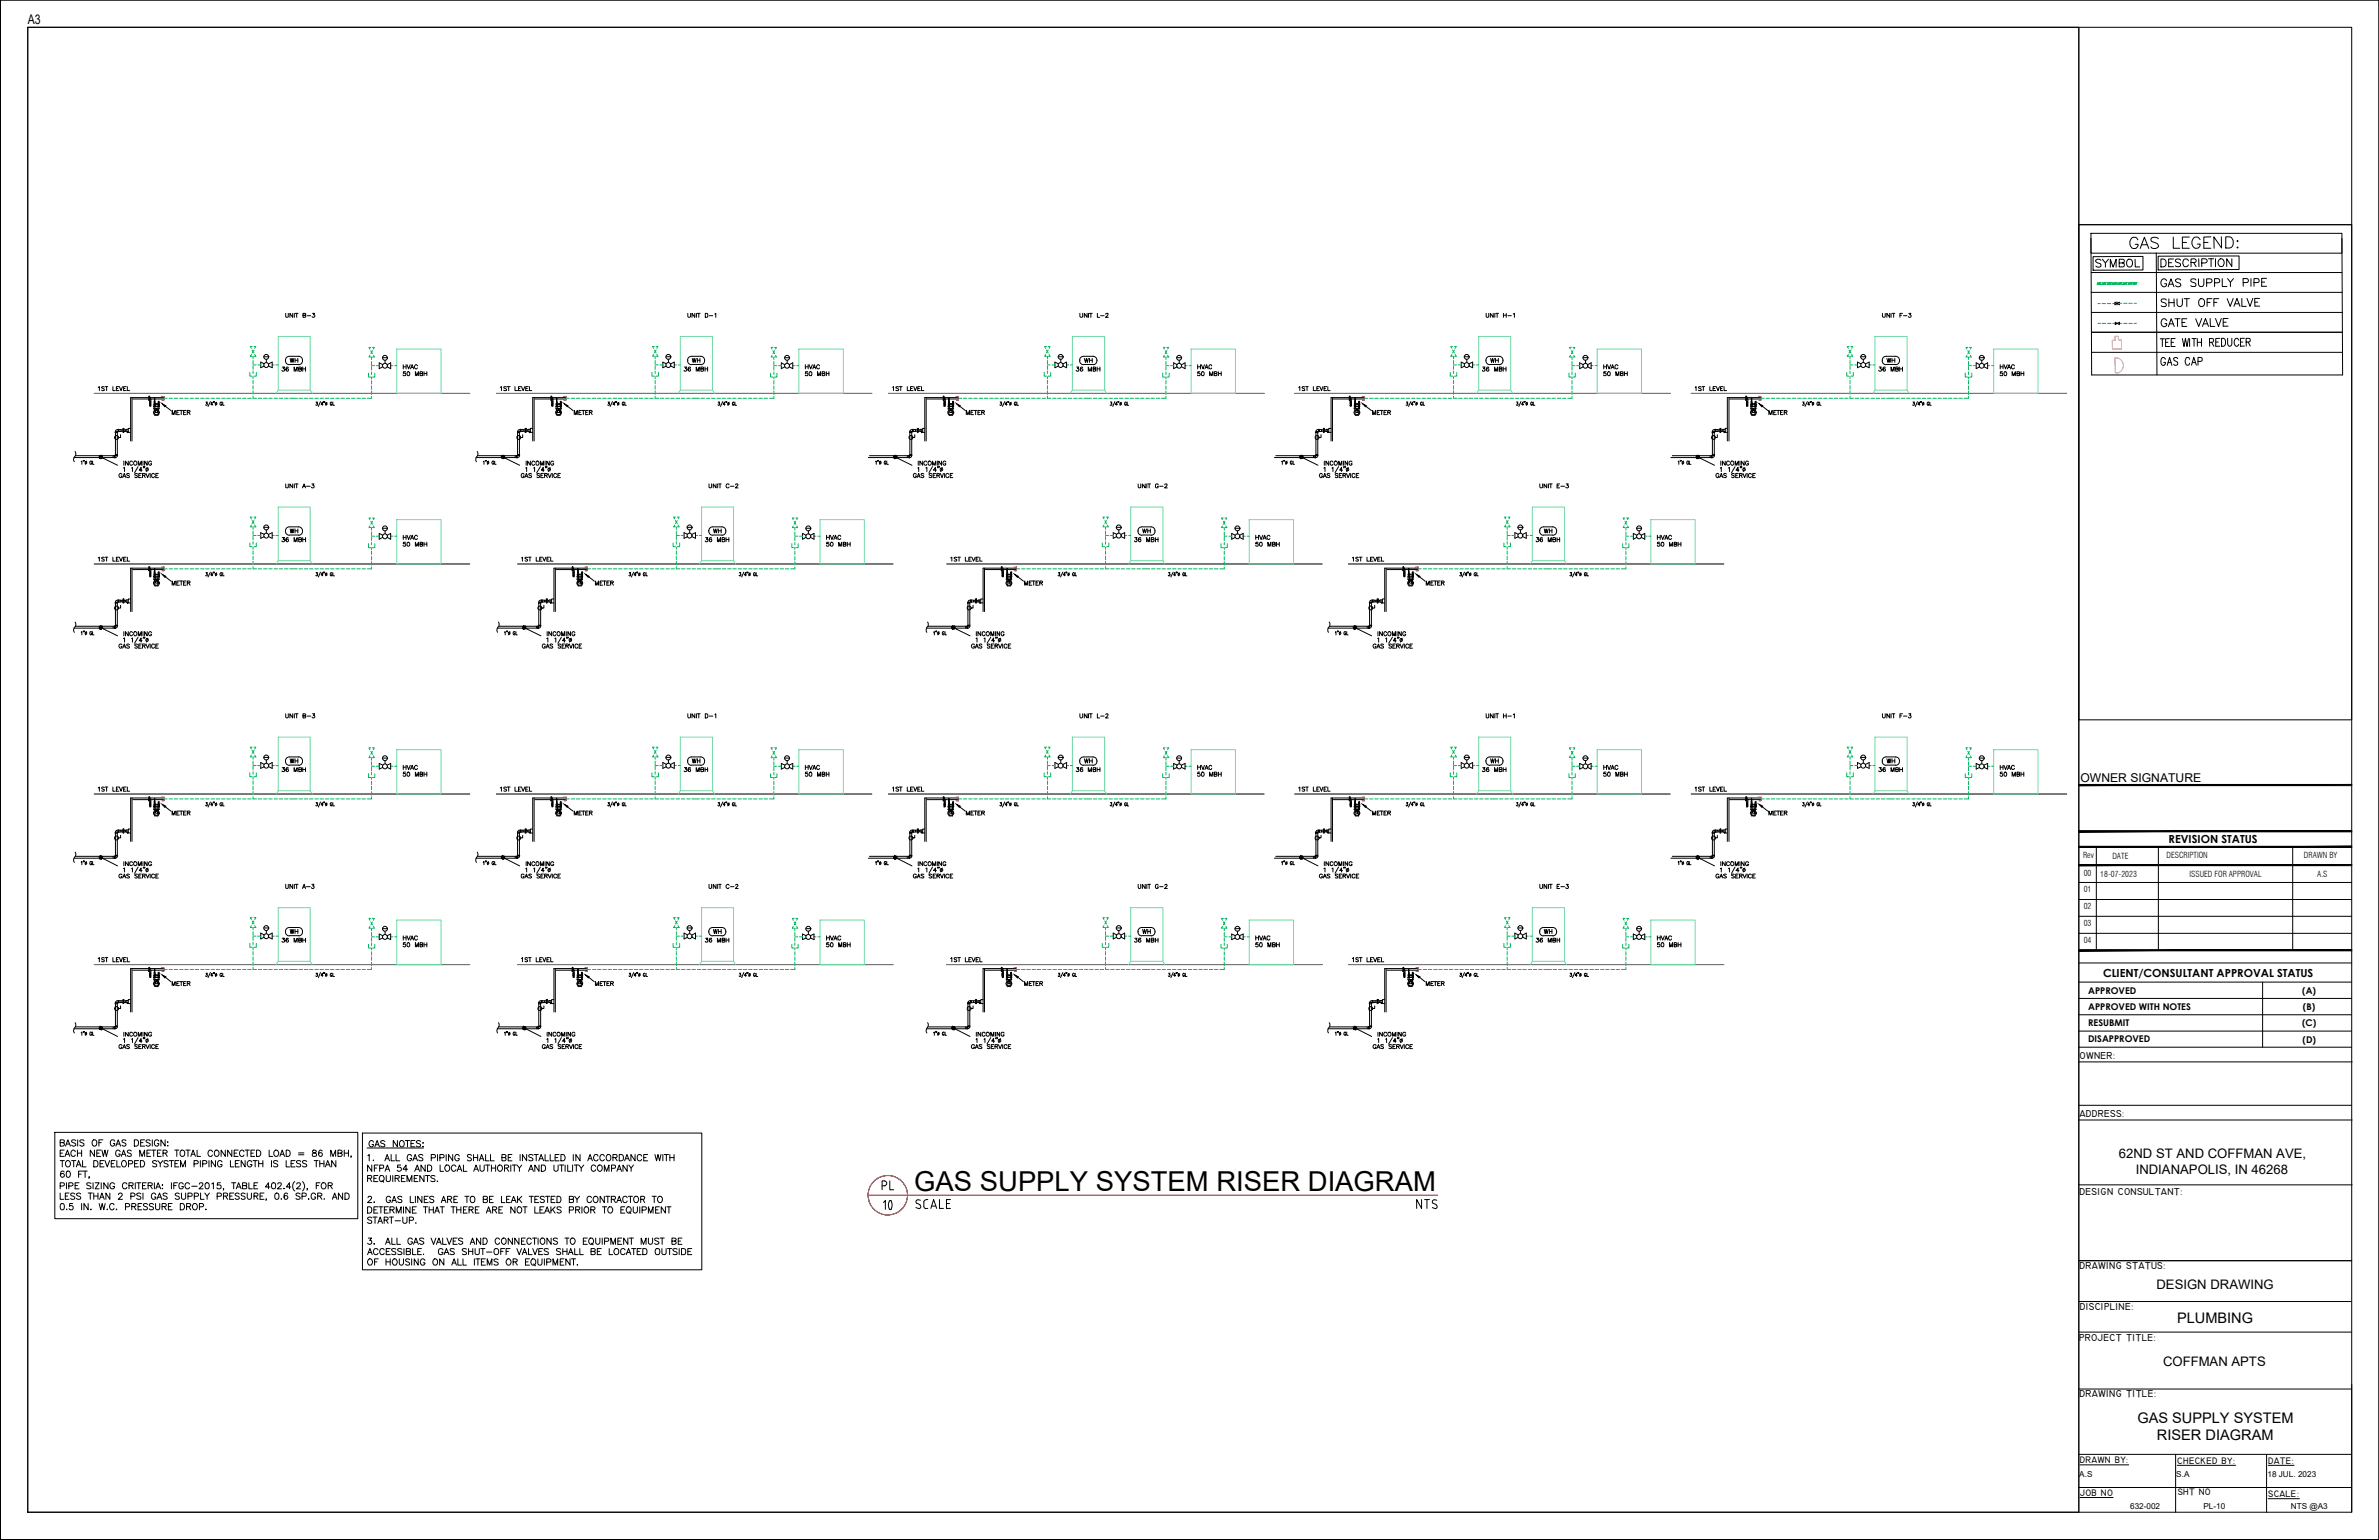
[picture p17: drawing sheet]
<svg xmlns="http://www.w3.org/2000/svg" width="432mm" height="279mm" viewBox="0 0 432 279" stroke-linecap="round" stroke-linejoin="round" font-family="sans-serif">
<defs><g id="words">
<text font-size="5" x="165.9" y="216.2">GAS SUPPLY SYSTEM RISER DIAGRAM</text>
<g font-size="2.6">
<text x="395.1" y="240.1">PLUMBING</text>
<text x="387.9" y="258.1">GAS SUPPLY SYSTEM</text>
<text x="391.5" y="261.3">RISER DIAGRAM</text>
</g>
<g font-size="2.4">
<text x="5" y="4.4">A3</text>
<text x="384.6" y="210.1">62ND ST AND COFFMAN AVE,</text>
<text x="387.6" y="212.9">INDIANAPOLIS, IN 46268</text>
<text x="391.4" y="233.9">DESIGN DRAWING</text>
<text x="392.6" y="247.8">COFFMAN APTS</text>
</g>
<text font-size="2.2" x="377.6" y="141.9">OWNER SIGNATURE</text>
<g font-size="2">
<text x="393.6" y="152.9">REVISION STATUS</text>
<text x="381.7" y="177.2">CLIENT/CONSULTANT APPROVAL STATUS</text>
</g>
<g font-size="1.8">
<text x="377.4" y="192.1">OWNER:</text>
<text x="377.4" y="202.6">ADDRESS:</text>
<text x="377.4" y="216.8">DESIGN CONSULTANT:</text>
<text x="377.4" y="230.3">DRAWING STATUS:</text>
<text x="377.5" y="237.6">DISCIPLINE:</text>
<text x="377.4" y="243.3">PROJECT TITLE:</text>
<text x="377.4" y="253.5">DRAWING TITLE:</text>
</g>
<g font-size="1.7">
<text x="379" y="183.2">APPROVED WITH NOTES</text>
<text x="379" y="180.3">APPROVED</text>
<text x="417.9" y="180.3">(A)</text>
<text x="418" y="183.2">(B)</text>
<text x="379" y="186.1">RESUBMIT</text>
<text x="379" y="189.1">DISAPPROVED</text>
<text x="417.8" y="186.2">(C)</text>
<text x="417.9" y="189.1">(D)</text>
<text x="377.5" y="265.5">DRAWN BY:</text>
<text x="395.2" y="265.6">CHECKED BY:</text>
<text x="411.7" y="265.6">DATE:</text>
<text x="377.5" y="271.4">JOB NO</text>
<text x="395.3" y="271.3">SHT NO</text>
<text x="411.7" y="271.6">SCALE:</text>
</g>
<g font-size="1.5">
<text x="378.1" y="155.7">Rev</text>
<text x="383.4" y="155.8">DATE</text>
<text x="393.2" y="155.6">DESCRIPTION</text>
<text x="418.2" y="155.7">DRAWN BY</text>
<text x="378.2" y="161.9">01</text>
<text x="378.2" y="158.9">00</text>
<text x="381.2" y="159.1">18-07-2023</text>
<text x="397.4" y="159.1">ISSUED FOR APPROVAL</text>
<text x="420.6" y="159.1">A.S</text>
<text x="378.2" y="165">02</text>
<text x="378.2" y="168">03</text>
<text x="378.2" y="171.1">04</text>
<text x="377.4" y="268">A.S</text>
<text x="395" y="268">S.A</text>
<text x="411.6" y="267.9">18 JUL. 2023</text>
<text x="386.6" y="273.8">632-002</text>
<text x="399.9" y="273.8">PL-10</text>
<text x="415.8" y="273.8">NTS @A3</text>
</g>
</g></defs>
<!-- layer: BOMBILS -->
<path d="M379.5 42.3h45.6v3.6h-45.6zM379.5 43.3l.1 24.7h45.6l-.1-24.7M379.6 49.4h45.5M379.6 53h45.5M379.6 56.7h45.5M383.9 54.8l.8 .5v-.5l-.8 .5zM383.9 58.5l.8 .4v-.4l-.8 .4zM384.3 54.8v.5M391.4 45.9l.1 22.1M379.6 60.3h45.6M379.6 63.9h45.6" fill="none" stroke="#000" stroke-width=".18"/>
<!-- layer: TXT -->
<g fill="none" stroke="#000" stroke-width=".18">
<path d="M381.3 47.2a.55 .55 0 0 0-.5-.2 .55 .55 0 0 0-.4 .4l.3 .3 .5 .1 .1 .5a.59 .59 0 0 1-.9 0M381.6 47l.5 .7v.8M382.7 47l-.6 .7M383 48.5v-1.5l.5 1.5 .6-1.5v1.5M384.6 47.7l.9-.1v-.4l-.9-.2v1.4l.9-.1v-.5l-.3-.1M386.2 47.1a.71 .71 0 0 1 .9 .5 .71 .71 0 0 1-.4 .8 .74 .74 0 0 1-.7-.5 .74 .74 0 0 1 .2-.8zM387.5 47l.1 1.4h.8M388 43.5a.74 .74 0 0 0-.8-.4 .74 .74 0 0 0-.6 .7 .92 .92 0 0 0 .2 1 .92 .92 0 0 0 1 .2l.3-.4v-.3h-.5M388.5 45.1l.7-2 .8 2M388.7 44.4h1M391.8 43.3a.78 .78 0 0 0-1.4 .2l.2 .3 .8 .3a.48 .48 0 0 1 .3 .4 .48 .48 0 0 1-.2 .5 .85 .85 0 0 1-1.1-.2M392.2 47h.5a.78 .78 0 0 1 .5 .7 .78 .78 0 0 1-.5 .7h-.5z"/>
<path d="M393.2 54.4a.47 .47 0 0 0-.6-.2 .47 .47 0 0 0-.3 .5l.8 .3 .1 .4a.63 .63 0 0 1-.9 .1M393.2 50.9a.52 .52 0 0 0-.6-.3 .52 .52 0 0 0-.4 .5 .6 .6 0 0 0 .2 .8 .6 .6 0 0 0 .8-.1v-.3h-.3M393.3 58.2a.52 .52 0 0 0-.6-.4 .52 .52 0 0 0-.4 .6 .6 .6 0 0 0 .2 .7 .6 .6 0 0 0 .7 0l.1-.4h-.4M393.5 52l.5-1.4 .6 1.4M393.6 47.7h.6M393.7 54.2v1.4M393.7 54.9h.9M393.7 51.6h.7M393.7 58.8h.7M394.5 43v2h1.1M394.5 47h-.9v1.4h.9M394.6 54.2v1.4"/>
<path d="M394.6 59.2l-.5-1.4-.5 1.5M394.8 57.8h.9M395.2 57.8v1.4M395.8 47.2a.52 .52 0 0 0-.5-.2 .52 .52 0 0 0-.5 .3l.2 .2 .7 .3 .1 .4a.63 .63 0 0 1-1 0M395.8 50.8a.55 .55 0 0 0-.5-.2 .55 .55 0 0 0-.5 .3l.3 .3 .6 .2 .1 .4a.59 .59 0 0 1-.9 0M396 58.5h.6M396.1 54.2v1a.49 .49 0 0 1-.5 .4 .49 .49 0 0 1-.5-.4v-1M396.1 44h.8M396.5 54.2h.9M396.9 57.8h-.9l.1 1.4h.8M396.9 54.2v1.4M397.2 47.3a.52 .52 0 0 0-.6-.3 .52 .52 0 0 0-.4 .5v.3a.52 .52 0 0 0 .4 .6 .52 .52 0 0 0 .6-.4"/>
<path d="M397.4 43h-1.3v2h1.3M397.7 47.6h.8l.1-.5-.3-.2-.6 .1v1.4M398.1 47.6l.5 .8M398.6 50.8a.47 .47 0 0 0-.6-.2 .47 .47 0 0 0-.3 .5l.7 .3 .2 .4-.4 .2-.6-.2M399 50.6v1a.5 .5 0 0 0 .5 .4 .5 .5 0 0 0 .5-.4v-1M399.1 46.9v1.5M399.2 54.4l.1-.1a.71 .71 0 0 1 .9 .4 .71 .71 0 0 1-.4 .9 .73 .73 0 0 1-.7-.4 .73 .73 0 0 1 .1-.8zM399.3 43.5a.77 .77 0 0 0-.8-.5 .77 .77 0 0 0-.7 .8 .92 .92 0 0 0 .3 .9 .92 .92 0 0 0 .9 .3l.2-.3 .1-.4h-.5M399.6 57.8l-.5 1.4-.6-1.4M399.6 47.7l.8-.1a.37 .37 0 0 0 .2-.4 .37 .37 0 0 0-.3-.3h-.7v1.5M399.8 59.2l.5-1.4 .6 1.4M400 58.8h.6"/>
<path d="M400 44h.8M400.5 51.3h.7l.2-.1 .1-.4-.2-.2h-.8v1.4M400.6 54.9h.6M400.9 46.9h.9M401.2 57.8v1.4h.8M401.3 43h-1.3v2h1.3M401.3 46.9v1.5M401.5 54.2h-.9v1.4M401.8 54.9h.6M402 51.3l.8-.1 .1-.4-.1-.2-.8-.1v1.5M402.1 57.8l.6 1.4 .5-1.4M402.1 46.9v1.5"/>
<path d="M402.7 54.2h-.9v1.4M402.9 47a.68 .68 0 0 1 .8 .3 .68 .68 0 0 1-.1 .9 .67 .67 0 0 1-1-.2 .67 .67 0 0 1 .3-1zM403.2 43v2l-1.4-2 .1 2M403.4 50.5v1.5h.8M403.5 58.5h.6M404 43h.7a1.08 1.08 0 0 1 .7 1 1.08 1.08 0 0 1-.7 1h-.7zM404.3 50.5l.5 .7v.8M404.4 57.8h-.9v1.4h.9M405.1 46.9v1.4l-.9-1.4v1.4M405.3 54.1l-.5 1.5-.6-1.4M405.4 50.5l-.6 .7M405.5 55.6l.5-1.5 .6 1.5"/>
<path d="M405.7 55.1h.7M406 44.9h.2zM406.1 43.6l.1 .1-.1 .2zM406.9 54.1v1.5h.8M407.2 51.3l.8-.1 .1-.2-.1-.4-.9-.1 .1 1.4M407.8 54.1l.6 1.5 .5-1.5M408.6 50.5v1.4M409.1 51.3l.8-.1 .1-.2-.1-.4-.8-.1v1.4M409.2 54.8h.6M410.1 54.1h-.9l.1 1.4h.8M410.5 51.2h.6M411.4 50.5h-.9v1.4h.9"/>
<path d="M392.1 61.5h.8M392.5 61.5v1.4M393 65.2a.42 .42 0 0 0-.5-.3 .42 .42 0 0 0-.3 .5l.1 .7 .2 .2h.3l.2-.2v-.4h-.3M393.1 62.1h.4M393.4 66.3l.4-1.4 .4 1.4M393.5 65.8h.5M393.7 61.4l-.6 .1v1.4h.7M394.1 62.1h.4M394.8 61.4h-.7v1.5h.7M395.3 65.1a.37 .37 0 0 0-.4-.3 .37 .37 0 0 0-.4 .4l.1 .2 .6 .3v.5a.41 .41 0 0 1-.7-.1M396.1 61.4l.3 1.5 .3-1.5 .3 1.5 .2-1.5M397.4 65.2v-.1a.36 .36 0 0 0-.6-.2 .92 .92 0 0 0 .2 1.4l.3-.1 .1-.3"/>
<path d="M397.4 61.4v1.5M397.8 66.3l.4-1.4 .5 1.4M397.8 61.4h.8M397.9 65.8h.6M398.2 61.4v1.4M398.8 62.1h.8M398.8 61.4v1.4M398.9 65.6l.8-.2v-.4l-.8-.1v1.4M399.6 61.4v1.4M401.1 62.1l.6-.1v-.5l-.7-.1 .1 1.4M401.4 62.1l.4 .7M402.2 62.1h.4"/>
<path d="M402.9 61.4h-.7v1.4h.7M403.2 61.4a.76 .76 0 0 1 .8 .5 .76 .76 0 0 1-.3 .8l-.5 .1zM404.3 61.4v1a.43 .43 0 0 0 .5 .4l.2-.2 .1-1.2M406.4 61.7a.44 .44 0 0 0-.6-.3 .44 .44 0 0 0-.3 .5v.4a.44 .44 0 0 0 .3 .5 .44 .44 0 0 0 .6-.3M406.7 62.1h.4M407.4 61.4h-.7v1.4h.7M407.7 62.1l.6-.1v-.6h-.6v1.4M408.1 62.1l.3 .7"/>
</g>
<!-- layer: P-GAS PIPE -->
<g fill="none" stroke="#00b85c" stroke-width=".18">
<path d="M380.7 51.3v.3M380.8 55.1h.4M380.8 58.7h.5M381.6 55.1h.6M381.6 58.7h.6M382.5 55.1h.6M382.5 58.7h.7M383.5 55.1h.4M383.5 58.7h.4M384.7 55h.4M384.7 58.7h.4M385.4 55h.7"/>
<path d="M385.4 58.7h.7M386.4 55h.6M386.4 58.7h.6M387.4 55h.4M387.4 58.7h.4M29.8 72.3h.6M30.7 72.3h.6M31.6 72.3h.7M32.6 72.3h.6M33.5 72.3h.7M34.5 72.3h.6M35.4 72.3h.7"/>
<path d="M36.4 72.3h.6M37.3 72.3h.7M38.3 72.3h.6M39.2 72.3h.7M40.2 72.3h.7M41.1 72.3h.7M42.1 72.3h.7M43.1 72.3h.6M44 72.3h.7M45 72.3h.6M45.3 67.6v.6h.5M45.6 64.3l-.2 .3h.4"/>
<path d="M45.8 62.9h-.4l.2 .3M45.8 63.5l.3 .6M45.9 64.6v.5M45.9 65.4v.6M45.9 66.4v.6M45.9 67.3v.5M45.9 68.3v.4M45.9 69v.6M45.9 70v.6M45.9 70.9v.6M45.9 71.9v.4h.7M45.9 66.2h.6"/>
<path d="M46.1 62.9h.3l-.2 .3M46.1 63.5l-.3 .6M46.2 64.3l.2 .3h-.3M46.5 67.6v.6h-.4M46.8 66.2h.5M46.9 72.3h.6M47.8 72.3h.7M48.8 72.3h.6M49.4 66.2h.4M49.7 72.3h.7M50.1 66.2h.4M50.7 72.3h.6"/>
<path d="M51.6 72.3h.7M52.6 72.3h1.4M54.3 72.3h.6M55.2 72.3h.7M56.2 72.3h.6M57.2 72.3h.6M58.1 72.3h.6M59.1 72.3h.6M60 72.3h.6M61 72.3h.6M61.9 72.3h.6M62.9 72.3h.6"/>
<path d="M63.8 72.3h.6M64.8 72.3h.6M65.7 72.3h.6M66.9 67.7v.7h.4M67.1 64.5l-.1 .3h.3M67.3 63h-.3l.1 .3M67.3 63.6l.3 .6M67.4 64.8v.4M67.4 65.6v.6M67.4 66.5v.6M67.4 67.5v.4M67.4 68.4v.3"/>
<path d="M67.4 69v.7M67.4 70v.7M67.4 71v.6M67.4 71.9v.4h-.7M67.4 66.3h.6M67.6 63h.3l-.1 .3M67.6 63.6l-.3 .6M67.8 64.5l.1 .3h-.3M68 67.7v.7h-.4M68.3 66.3h.5M70.9 66.3h.4M71.6 66.3h.4"/>
<path d="M102.7 72.3h.6M103.7 72.3h.6M104.6 72.3h.6M105.6 72.3h.6M106.5 72.3h.6M107.5 72.3h.6M108.4 72.3h.7M109.4 72.3h.6M110.3 72.3h.7M111.3 72.3h.6M112.2 72.3h.7M113.2 72.3h.6"/>
<path d="M114.1 72.3h.7M115.1 72.3h.6M116 72.3h.7M117 72.3h.6M117.9 72.3h.7M118.3 67.6v.6h.4M118.6 64.3l-.2 .3h.3M118.7 62.9h-.3l.2 .3M118.8 63.5l.3 .6M118.9 71.9v.4h.6M118.9 66.2h.6M118.9 64.6v.5"/>
<path d="M118.9 65.4v.6M118.9 66.4v.6M118.9 67.3v.5M118.9 68.3v.4M118.9 69v.6M118.9 70v.6M118.9 70.9v.6M119.1 62.9h.3l-.2 .3M119.1 63.5l-.3 .6M119.2 64.3l.2 .3h-.3M119.5 67.6v.6h-.4M119.8 66.2h.5"/>
<path d="M119.8 72.3h.7M120.8 72.3h.7M121.8 72.3h.6M122.4 66.2h.4M122.7 72.3h.7M123.1 66.2h.4M123.7 72.3h.6M124.6 72.3h.7M125.6 72.3h1.4M127.3 72.3h.6M128.2 72.3h.7M129.2 72.3h.6"/>
<path d="M130.1 72.3h.7M131.1 72.3h.6M132 72.3h.7M133 72.3h.6M133.9 72.3h.7M134.9 72.3h.6M135.8 72.3h.7M136.8 72.3h.6M137.8 72.3h.6M138.7 72.3h.6M139.9 67.7v.7h.4M140.1 64.5l-.1 .3h.3"/>
<path d="M140.3 63h-.3l.1 .3M140.3 63.6l.3 .6M140.5 71.9v.4h-.8M140.5 66.3h.5M140.5 64.8v.4M140.5 65.6v.6M140.5 66.5v.6M140.5 67.5v.4M140.5 68.4v.3M140.5 69v.7M140.5 70v.7M140.5 71v.6"/>
<path d="M140.6 63h.3l-.1 .3M140.6 63.6l-.3 .6M140.8 64.5l.1 .3h-.3M141 67.7v.7h-.4M141.3 66.3h.5M143.9 66.3h.4M144.6 66.3h.4M173.9 72.3h.6M174.8 72.3h.7M175.8 72.3h.6M176.7 72.3h.7M177.7 72.3h.7"/>
<path d="M178.6 72.3h.7M179.6 72.3h.7M180.6 72.3h.6M181.5 72.3h.7M182.5 72.3h.6M183.4 72.3h.7M184.4 72.3h.6M185.3 72.3h.7M186.3 72.3h.6M187.2 72.3h.7M188.2 72.3h.6M189.1 72.3h.7"/>
<path d="M189.5 67.6v.6h.4M189.8 64.3l-.2 .3h.3M189.9 62.9h-.3l.2 .3M189.9 63.5l.3 .6M190.1 72.3h.6M190.1 66.2h.5M190.1 64.6v.5M190.1 65.4v.6M190.1 66.4v.6M190.1 67.3v.5M190.1 68.3v.4M190.1 69v.6"/>
<path d="M190.1 70v.6M190.1 70.9v.6M190.1 71.9v.4M190.2 62.9h.4l-.2 .3M190.2 63.5l-.3 .6M190.4 64.3l.2 .3h-.4M190.7 67.6v.6h-.5M191 66.2h.5M191.1 72.3h.6M192 72.3h.6M193 72.3h.6M193.6 66.2h.4"/>
<path d="M193.9 72.3h.6M194.3 66.2h.3M194.9 72.3h.6M195.8 72.3h.6M196.8 72.3h1.3M198.5 72.3h.6M199.4 72.3h.6M200.4 72.3h.6M201.3 72.3h.6M202.3 72.3h.6M203.2 72.3h.6M204.2 72.3h.6"/>
<path d="M205.1 72.3h.6M206.1 72.3h.6M207 72.3h.6M208 72.3h.6M208.9 72.3h.7M209.9 72.3h.6M211 67.7v.7h.5M211.3 64.5l-.1 .3h.3M211.5 63h-.3l.1 .3M211.5 63.6l.3 .6M211.6 71.9v.4h-.8M211.6 66.3h.6"/>
<path d="M211.6 64.8v.4M211.6 65.6v.6M211.6 66.5v.6M211.6 67.5v.4M211.6 68.4v.3M211.6 69v.7M211.6 70v.7M211.6 71v.6M211.8 63h.3l-.2 .3M211.8 63.6l-.3 .6M211.9 64.5l.2 .3h-.3M212.2 67.7v.7h-.4"/>
<path d="M212.5 66.3h.5M215.1 66.3h.4M215.8 66.3h.4M247.7 72.3h.5M248.6 72.3h.6M249.5 72.3h.6M250.5 72.3h.6M251.4 72.3h.7M252.4 72.3h.6M253.3 72.3h.7M254.3 72.3h.6M255.2 72.3h.7"/>
<path d="M256.2 72.3h.6M257.1 72.3h.7M258.1 72.3h.6M259 72.3h.7M260 72.3h.6M260.9 72.3h.7M261.9 72.3h.7M262.8 72.3h.7M263.2 67.6v.6h.5M263.5 64.3l-.2 .3h.4M263.7 62.9h-.4l.2 .3M263.7 63.5l.3 .6"/>
<path d="M263.8 71.9v.4h.7M263.8 66.2h.6M263.8 64.6v.5M263.8 65.4v.6M263.8 66.4v.6M263.8 67.3v.5M263.8 68.3v.4M263.8 69v.6M263.8 70v.6M263.8 70.9v.6M264 62.9h.3l-.2 .3M264 63.5l-.3 .6"/>
<path d="M264.1 64.3l.2 .3h-.3M264.4 67.6v.6h-.4M264.7 66.2h.5M264.8 72.3h.6M265.7 72.3h.7M266.7 72.3h.6M267.3 66.2h.4M267.6 72.3h.7M268 66.2h.4M268.6 72.3h.6M269.5 72.3h.7M270.5 72.3h1.4"/>
<path d="M272.2 72.3h.6M273.1 72.3h.7M274.1 72.3h.6M275 72.3h.7M276 72.3h.6M276.9 72.3h.7M277.9 72.3h.6M278.8 72.3h.7M279.8 72.3h.6M280.8 72.3h.6M281.7 72.3h.6M282.7 72.3h.6"/>
<path d="M283.6 72.3h.6M284.8 67.7v.7h.4M285 64.5l-.1 .3h.3M285.2 63h-.3l.1 .3M285.2 63.6l.3 .6M285.3 71.9v.4h-.7M285.3 66.3h.6M285.3 64.8v.4M285.3 65.6v.6M285.3 66.5v.6M285.3 67.5v.4M285.3 68.4v.3"/>
<path d="M285.3 69v.7M285.3 70v.7M285.3 71v.6M285.5 63h.3l-.1 .3M285.5 63.6l-.3 .6M285.7 64.5l.1 .3h-.3M285.9 67.7v.7h-.4M286.2 66.3h.5M288.8 66.3h.4M289.5 66.3h.4M319.6 72.3h.6M320.5 72.3h.7"/>
<path d="M321.5 72.3h.6M322.5 72.3h.6M323.4 72.3h.6M324.4 72.3h.6M325.3 72.3h.6M326.3 72.3h.6M327.2 72.3h.6M328.2 72.3h.6M329.1 72.3h.6M330.1 72.3h.6M331 72.3h.6M332 72.3h.6"/>
<path d="M332.9 72.3h.6M333.9 72.3h.6M334.8 72.3h.6M335.2 67.6v.6h.4M335.5 64.3l-.2 .3h.3M335.6 62.9h-.3l.2 .3M335.6 63.5l.4 .6M335.8 71.9v.4h.6M335.8 66.2h.5M335.8 64.6v.5M335.8 65.4v.6M335.8 66.4v.6"/>
<path d="M335.8 67.3v.5M335.8 68.3v.4M335.8 69v.6M335.8 70v.6M335.8 70.9v.6M336 62.9h.3l-.2 .3M336 63.5l-.4 .6M336.1 64.3l.2 .3h-.3M336.4 67.6v.6h-.4M336.6 66.2h.5M336.7 72.3h.7M337.7 72.3h.6"/>
<path d="M338.6 72.3h.7M339.3 66.2h.3M339.6 72.3h.6M339.9 66.2h.4M340.5 72.3h.7M341.5 72.3h.6M342.4 72.3h1.4M344.1 72.3h.7M345.1 72.3h.6M346 72.3h.7M347 72.3h.6M347.9 72.3h.7"/>
<path d="M348.9 72.3h.6M349.8 72.3h.7M350.8 72.3h.7M351.7 72.3h.7M352.7 72.3h.7M353.7 72.3h.6M354.6 72.3h.7M355.6 72.3h.6M356.7 67.7v.7h.5M357 64.5l-.2 .3h.4M357.2 63h-.4l.2 .3M357.2 63.6l.3 .6"/>
<path d="M357.3 71.9v.4h-.8M357.3 66.3h.5M357.3 64.8v.4M357.3 65.6v.6M357.3 66.5v.6M357.3 67.5v.4M357.3 68.4v.3M357.3 69v.7M357.3 70v.7M357.3 71v.6M357.5 63h.3l-.2 .3M357.5 63.6l-.3 .6"/>
<path d="M357.6 64.5l.2 .3h-.3M357.9 67.7v.7h-.4M358.1 66.3h.6M360.8 66.3h.3M361.5 66.3h.4M45.3 98.5v.7h.5M45.6 95.2l-.2 .4h.4M45.8 93.8h-.4l.2 .3M45.8 94.4l.3 .6M45.9 97.2h.6M45.9 95.6v.5M45.9 96.4v.6"/>
<path d="M45.9 97.3v.7M45.9 98.3v.4M45.9 99.3v.4M45.9 99.9v.7M46.1 93.8h.3l-.2 .3M46.1 94.4l-.3 .6M46.2 95.2l.2 .4h-.3M46.5 98.5v.7h-.4M46.8 97.2h.5M49.4 97.2h.4M50.1 97.2h.4M66.9 98.6v.8h.4"/>
<path d="M67.1 95.4l-.1 .3h.3M67.3 94h-.3l.1 .3M67.3 94.6l.3 .5M67.4 97.3h.6M67.4 95.7v.5M67.4 96.5v.7M67.4 97.5v.6M67.4 98.4v.4M67.4 99.4v.3M67.4 100v.6M67.6 94h.3l-.1 .3M67.6 94.6l-.3 .5"/>
<path d="M67.8 95.4l.1 .3h-.3M68 98.6v.8h-.4M68.3 97.3h.5M70.9 97.3h.4M71.6 97.3h.4M122.2 98.5v.7h.4M122.5 95.2l-.2 .4h.3M122.6 93.8h-.3l.2 .3M122.6 94.4l.3 .6M122.8 95.6v.5M122.8 96.4v.6M122.8 97.3v.7"/>
<path d="M122.8 98.3v.4M122.8 99.3v.4M122.8 99.9v.7M122.8 97.2h.5M122.9 93.8h.4l-.2 .3M122.9 94.4l-.3 .6M123.1 95.2l.2 .4h-.4M123.4 98.5v.7h-.5M123.6 97.2h.6M126.2 97.2h.4M126.9 97.2h.4M143.7 98.6v.8h.4"/>
<path d="M144 95.4l-.2 .3h.3M144.1 94h-.3l.2 .3M144.1 94.6l.3 .5M144.3 97.3h.5M144.3 95.7v.5M144.3 96.5v.7M144.3 97.5v.6M144.3 98.4v.4M144.3 99.4v.3M144.3 100v.6M144.4 94h.4l-.2 .3M144.4 94.6l-.3 .5"/>
<path d="M144.6 95.4l.2 .3h-.4M144.9 98.6v.8h-.5M145.1 97.3h.6M147.7 97.3h.4M148.5 97.3h.3M200.1 98.5v.7h.4M200.4 95.2l-.2 .4h.3M200.5 93.8h-.3l.2 .3M200.5 94.4l.3 .6M200.7 97.2h.5M200.7 95.6v.5M200.7 96.4v.6"/>
<path d="M200.7 97.3v.7M200.7 98.3v.4M200.7 99.3v.4M200.7 99.9v.7M200.8 93.8h.4l-.2 .3M200.8 94.4l-.3 .6M201 95.2l.2 .4h-.4M201.3 98.5v.7h-.5M201.5 97.2h.6M204.1 97.2h.4M204.9 97.2h.3M221.6 98.6v.8h.4"/>
<path d="M221.9 95.4l-.2 .3h.3M222 94h-.3l.2 .3M222 94.6l.3 .5M222.2 97.3h.5M222.2 95.7v.5M222.2 96.5v.7M222.2 97.5v.6M222.2 98.4v.4M222.2 99.4v.3M222.2 100v.6M222.3 94h.4l-.2 .3M222.3 94.6l-.3 .5"/>
<path d="M222.5 95.4l.2 .3h-.4M222.8 98.6v.8h-.5M223.1 97.3h.5M225.6 97.3h.4M226.4 97.3h.3M273 98.5v.7h.4M273.3 95.2l-.2 .4h.3M273.4 93.8h-.3l.2 .3M273.4 94.4l.3 .6M273.6 97.2h.5M273.6 95.6v.5M273.6 96.4v.6"/>
<path d="M273.6 97.3v.7M273.6 98.3v.4M273.6 99.3v.4M273.6 99.9v.7M273.7 93.8h.4l-.2 .3M273.7 94.4l-.3 .6M273.9 95.2l.2 .4h-.4M274.2 98.5v.7h-.5M274.4 97.2h.6M277 97.2h.4M277.7 97.2h.4M294.5 98.6v.8h.4"/>
<path d="M294.8 95.4l-.2 .3h.3M294.9 94h-.3l.2 .3M294.9 94.6l.3 .5M295.1 97.3h.5M295.1 95.7v.5M295.1 96.5v.7M295.1 97.5v.6M295.1 98.4v.4M295.1 99.4v.3M295.1 100v.6M295.2 94h.4l-.2 .3M295.2 94.6l-.3 .5"/>
<path d="M295.4 95.4l.2 .3h-.4M295.7 98.6v.8h-.5M296 97.3h.5M298.5 97.3h.5M299.3 97.3h.3M29.8 103.2h.6M30.7 103.2h.6M31.6 103.2h.7M32.6 103.2h.6M33.5 103.2h.7M34.5 103.2h.6M35.4 103.2h.7"/>
<path d="M36.4 103.2h.6M37.3 103.2h.7M38.3 103.2h.6M39.2 103.2h.7M40.2 103.2h.7M41.1 103.2h.7M42.1 103.2h.7M43.1 103.2h.6M44 103.2h.7M45 103.2h.6M45.9 102.8v.4h.7M45.9 100.9v.7"/>
<path d="M45.9 101.9v.6M46.9 103.2h.6M47.8 103.2h.7M48.8 103.2h.6M49.7 103.2h.7M50.7 103.2h.6M51.6 103.2h.7M52.6 103.2h1.4M54.3 103.2h.6M55.2 103.2h.7M56.2 103.2h.6M57.2 103.2h.6"/>
<path d="M58.1 103.2h.6M59.1 103.2h.6M60 103.2h.6M61 103.2h.6M61.9 103.2h.6M62.9 103.2h.6M63.8 103.2h.6M64.8 103.2h.6M65.7 103.2h.6M67.4 102.9v.3h-.7M67.4 101v.6M67.4 101.9v.6"/>
<path d="M106.6 103.2h.6M107.5 103.2h.7M108.5 103.2h.6M109.4 103.2h.7M110.4 103.2h.6M111.3 103.2h.7M112.3 103.2h.6M113.2 103.2h.7M114.2 103.2h.6M115.1 103.2h.7M116.1 103.2h.6M117.1 103.2h.6"/>
<path d="M118 103.2h.6M119 103.2h.6M119.9 103.2h.6M120.9 103.2h.6M121.8 103.2h.6M122.8 102.8v.4h.6M122.8 100.9v.7M122.8 101.9v.6M123.7 103.2h.6M124.7 103.2h.6M125.6 103.2h.6M126.6 103.2h.6"/>
<path d="M127.5 103.2h.6M128.5 103.2h.6M129.4 103.2h1.4M131.1 103.2h.6M132.1 103.2h.6M133 103.2h.6M134 103.2h.6M134.9 103.2h.7M135.9 103.2h.6M136.8 103.2h.7M137.8 103.2h.6M138.7 103.2h.7"/>
<path d="M139.7 103.2h.6M140.6 103.2h.7M141.6 103.2h.6M142.5 103.2h.7M144.3 102.9v.3h-.8M144.3 101v.6M144.3 101.9v.6M184.5 103.2h.6M185.4 103.2h.7M186.4 103.2h.6M187.3 103.2h.7M188.3 103.2h.6"/>
<path d="M189.2 103.2h.7M190.2 103.2h.6M191.1 103.2h.7M192.1 103.2h.6M193 103.2h.7M194 103.2h.6M194.9 103.2h.7M195.9 103.2h.6M196.9 103.2h.6M197.8 103.2h.6M198.8 103.2h.6M199.7 103.2h.6"/>
<path d="M200.7 102.8v.4h.6M200.7 100.9v.7M200.7 101.9v.6M201.6 103.2h.6M202.6 103.2h.6M203.5 103.2h.6M204.5 103.2h.6M205.4 103.2h.6M206.4 103.2h.6M207.3 103.2h1.4M209 103.2h.6M210 103.2h.6"/>
<path d="M210.9 103.2h.6M211.9 103.2h.6M212.8 103.2h.6M213.8 103.2h.6M214.7 103.2h.6M215.7 103.2h.6M216.6 103.2h.7M217.6 103.2h.6M218.5 103.2h.7M219.5 103.2h.6M220.4 103.2h.7M222.2 102.9v.3h-.8"/>
<path d="M222.2 101v.6M222.2 101.9v.6M257.4 103.2h.6M258.3 103.2h.7M259.2 103.2h.7M260.2 103.2h.7M261.2 103.2h.6M262.1 103.2h.7M263.1 103.2h.6M264 103.2h.7M265 103.2h.6M265.9 103.2h.7"/>
<path d="M266.9 103.2h.6M267.8 103.2h.7M268.8 103.2h.6M269.7 103.2h.7M270.7 103.2h.6M271.7 103.2h.6M272.6 103.2h.6M273.6 102.8v.4h.6M273.6 100.9v.7M273.6 101.9v.6M274.5 103.2h.6M275.5 103.2h.6"/>
<path d="M276.4 103.2h.6M277.4 103.2h.6M278.3 103.2h.6M279.3 103.2h.6M280.2 103.2h1.4M281.9 103.2h.6M282.9 103.2h.6M283.8 103.2h.6M284.8 103.2h.6M285.7 103.2h.6M286.7 103.2h.6M287.6 103.2h.6"/>
<path d="M288.6 103.2h.6M289.5 103.2h.7M290.5 103.2h.6M291.4 103.2h.7M292.4 103.2h.6M293.3 103.2h.7M295.1 102.9v.3h-.8M295.1 101v.6M295.1 101.9v.6M45.6 137l-.2 .3h.4M45.8 135.6h-.4l.2 .3M45.8 136.1l.3 .6"/>
<path d="M45.9 137.3v.5M45.9 138.1v.6M45.9 139v.7M45.9 140v.5M45.9 138.9h.6M46.1 135.6h.3l-.2 .3M46.1 136.1l-.3 .6M46.2 137l.2 .3h-.3M46.8 138.9h.5M49.4 138.9h.4M50.1 138.9h.4M67.1 137.1l-.1 .4h.3"/>
<path d="M67.3 135.7h-.3l.1 .3M67.3 136.3l.3 .6M67.4 137.5v.4M67.4 138.2v.7M67.4 139.2v.6M67.4 139h.6M67.6 135.7h.3l-.1 .3M67.6 136.3l-.3 .6M67.8 137.1l.1 .4h-.3M68.3 139h.5M70.9 139h.4M71.6 139h.4"/>
<path d="M118.6 137l-.2 .3h.3M118.7 135.6h-.3l.2 .3M118.8 136.1l.3 .6M118.9 137.3v.5M118.9 138.1v.6M118.9 139v.7M118.9 140v.5M118.9 138.9h.6M119.1 135.6h.3l-.2 .3M119.1 136.1l-.3 .6M119.2 137l.2 .3h-.3M119.8 138.9h.5"/>
<path d="M122.4 138.9h.4M123.1 138.9h.4M140.1 137.1l-.1 .4h.3M140.3 135.7h-.3l.1 .3M140.3 136.3l.3 .6M140.5 137.5v.4M140.5 138.2v.7M140.5 139.2v.6M140.5 139h.5M140.6 135.7h.3l-.1 .3M140.6 136.3l-.3 .6M140.8 137.1l.1 .4h-.3"/>
<path d="M141.3 139h.5M143.9 139h.4M144.6 139h.4M189.8 137l-.2 .3h.3M189.9 135.6h-.3l.2 .3M189.9 136.1l.3 .6M190.1 137.3v.5M190.1 138.1v.6M190.1 139v.7M190.1 140v.5M190.1 138.9h.5M190.2 135.6h.4l-.2 .3"/>
<path d="M190.2 136.1l-.3 .6M190.4 137l.2 .3h-.4M191 138.9h.5M193.6 138.9h.4M194.3 138.9h.3M211.3 137.1l-.1 .4h.3M211.5 135.7h-.3l.1 .3M211.5 136.3l.3 .6M211.6 137.5v.4M211.6 138.2v.7M211.6 139.2v.6M211.6 139h.6"/>
<path d="M211.8 135.7h.3l-.2 .3M211.8 136.3l-.3 .6M211.9 137.1l.2 .4h-.3M212.5 139h.5M215.1 139h.4M215.8 139h.4M263.5 137l-.2 .3h.4M263.7 135.6h-.4l.2 .3M263.7 136.1l.3 .6M263.8 137.3v.5M263.8 138.1v.6M263.8 139v.7"/>
<path d="M263.8 140v.5M263.8 138.9h.6M264 135.6h.3l-.2 .3M264 136.1l-.3 .6M264.1 137l.2 .3h-.3M264.7 138.9h.5M267.3 138.9h.4M268 138.9h.4M285 137.1l-.1 .4h.3M285.2 135.7h-.3l.1 .3M285.2 136.3l.3 .6M285.3 137.5v.4"/>
<path d="M285.3 138.2v.7M285.3 139.2v.6M285.3 139h.6M285.5 135.7h.3l-.1 .3M285.5 136.3l-.3 .6M285.7 137.1l.1 .4h-.3M286.2 139h.5M288.8 139h.4M289.5 139h.4M335.5 137l-.2 .3h.3M335.6 135.6h-.3l.2 .3M335.6 136.1l.4 .6"/>
<path d="M335.8 137.3v.5M335.8 138.1v.6M335.8 139v.7M335.8 140v.5M335.8 138.9h.5M336 135.6h.3l-.2 .3M336 136.1l-.4 .6M336.1 137l.2 .3h-.3M336.6 138.9h.5M339.3 138.9h.3M339.9 138.9h.4M357 137.1l-.2 .4h.4"/>
<path d="M357.2 135.7h-.4l.2 .3M357.2 136.3l.3 .6M357.3 137.5v.4M357.3 138.2v.7M357.3 139.2v.6M357.3 139h.5M357.5 135.7h.3l-.2 .3M357.5 136.3l-.3 .6M357.6 137.1l.2 .4h-.3M358.1 139h.6M360.8 139h.3M361.5 139h.4"/>
<path d="M29.8 144.9h.6M30.7 144.9h.6M31.6 144.9h.7M32.6 144.9h.6M33.5 144.9h.7M34.5 144.9h.6M35.4 144.9h.7M36.4 144.9h.6M37.3 144.9h.7M38.3 144.9h.6M39.2 144.9h.7M40.2 144.9h.7"/>
<path d="M41.1 144.9h.7M42.1 144.9h.7M43.1 144.9h.6M44 144.9h.7M45 144.9h.6M45.3 140.2v.7h.5M45.9 141v.4M45.9 141.7v.6M45.9 142.7v.6M45.9 143.6v.6M45.9 144.6v.3h.7M46.5 140.2v.7h-.4"/>
<path d="M46.9 144.9h.6M47.8 144.9h.7M48.8 144.9h.6M49.7 144.9h.7M50.7 144.9h.6M51.6 144.9h.7M52.6 144.9h1.4M54.3 144.9h.6M55.2 144.9h.7M56.2 144.9h.6M57.2 144.9h.6M58.1 144.9h.6"/>
<path d="M59.1 144.9h.6M60 144.9h.6M61 144.9h.6M61.9 144.9h.6M62.9 144.9h.6M63.8 144.9h.6M64.8 144.9h.6M65.7 144.9h.6M66.9 140.4v.7h.4M67.4 140.1v.5M67.4 141.1v.3M67.4 141.7v.7"/>
<path d="M67.4 142.7v.6M67.4 143.6v.7M67.4 144.6v.3h-.7M68 140.4v.7h-.4M102.7 144.9h.6M103.7 144.9h.6M104.6 144.9h.6M105.6 144.9h.6M106.5 144.9h.6M107.5 144.9h.6M108.4 144.9h.7M109.4 144.9h.6"/>
<path d="M110.3 144.9h.7M111.3 144.9h.6M112.2 144.9h.7M113.2 144.9h.6M114.1 144.9h.7M115.1 144.9h.6M116 144.9h.7M117 144.9h.6M117.9 144.9h.7M118.3 140.2v.7h.4M118.9 141v.4M118.9 141.7v.6"/>
<path d="M118.9 142.7v.6M118.9 143.6v.6M118.9 144.6v.3h.6M119.5 140.2v.7h-.4M119.8 144.9h.7M120.8 144.9h.7M121.8 144.9h.6M122.7 144.9h.7M123.7 144.9h.6M124.6 144.9h.7M125.6 144.9h1.4M127.3 144.9h.6"/>
<path d="M128.2 144.9h.7M129.2 144.9h.6M130.1 144.9h.7M131.1 144.9h.6M132 144.9h.7M133 144.9h.6M133.9 144.9h.7M134.9 144.9h.6M135.8 144.9h.7M136.8 144.9h.6M137.8 144.9h.6M138.7 144.9h.6"/>
<path d="M139.9 140.4v.7h.4M140.5 140.1v.5M140.5 141.1v.3M140.5 141.7v.7M140.5 142.7v.6M140.5 143.6v.7M140.5 144.6v.3h-.8M141 140.4v.7h-.4M173.9 144.9h.6M174.8 144.9h.7M175.8 144.9h.6M176.7 144.9h.7"/>
<path d="M177.7 144.9h.7M178.6 144.9h.7M179.6 144.9h.7M180.6 144.9h.6M181.5 144.9h.7M182.5 144.9h.6M183.4 144.9h.7M184.4 144.9h.6M185.3 144.9h.7M186.3 144.9h.6M187.2 144.9h.7M188.2 144.9h.6"/>
<path d="M189.1 144.9h.7M189.5 140.2v.7h.4M190.1 144.9h.6M190.1 141v.4M190.1 141.7v.6M190.1 142.7v.6M190.1 143.6v.6M190.1 144.6v.3M190.7 140.2v.7h-.5M191.1 144.9h.6M192 144.9h.6M193 144.9h.6"/>
<path d="M193.9 144.9h.6M194.9 144.9h.6M195.8 144.9h.6M196.8 144.9h1.3M198.5 144.9h.6M199.4 144.9h.6M200.4 144.9h.6M201.3 144.9h.6M202.3 144.9h.6M203.2 144.9h.6M204.2 144.9h.6M205.1 144.9h.6"/>
<path d="M206.1 144.9h.6M207 144.9h.6M208 144.9h.6M208.9 144.9h.7M209.9 144.9h.6M211 140.4v.7h.5M211.6 140.1v.5M211.6 141.1v.3M211.6 141.7v.7M211.6 142.7v.6M211.6 143.6v.7M211.6 144.6v.3h-.8"/>
<path d="M212.2 140.4v.7h-.4M247.7 144.9h.5M248.6 144.9h.6M249.5 144.9h.6M250.5 144.9h.6M251.4 144.9h.7M252.4 144.9h.6M253.3 144.9h.7M254.3 144.9h.6M255.2 144.9h.7M256.2 144.9h.6M257.1 144.9h.7"/>
<path d="M258.1 144.9h.6M259 144.9h.7M260 144.9h.6M260.9 144.9h.7M261.9 144.9h.7M262.8 144.9h.7M263.2 140.2v.7h.5M263.8 141v.4M263.8 141.7v.6M263.8 142.7v.6M263.8 143.6v.6M263.8 144.6v.3h.7"/>
<path d="M264.4 140.2v.7h-.4M264.8 144.9h.6M265.7 144.9h.7M266.7 144.9h.6M267.6 144.9h.7M268.6 144.9h.6M269.5 144.9h.7M270.5 144.9h1.4M272.2 144.9h.6M273.1 144.9h.7M274.1 144.9h.6M275 144.9h.7"/>
<path d="M276 144.9h.6M276.9 144.9h.7M277.9 144.9h.6M278.8 144.9h.7M279.8 144.9h.6M280.8 144.9h.6M281.7 144.9h.6M282.7 144.9h.6M283.6 144.9h.6M284.8 140.4v.7h.4M285.3 140.1v.5M285.3 141.1v.3"/>
<path d="M285.3 141.7v.7M285.3 142.7v.6M285.3 143.6v.7M285.3 144.6v.3h-.7M285.9 140.4v.7h-.4M319.6 144.9h.6M320.5 144.9h.7M321.5 144.9h.6M322.5 144.9h.6M323.4 144.9h.6M324.4 144.9h.6M325.3 144.9h.6"/>
<path d="M326.3 144.9h.6M327.2 144.9h.6M328.2 144.9h.6M329.1 144.9h.6M330.1 144.9h.6M331 144.9h.6M332 144.9h.6M332.9 144.9h.6M333.9 144.9h.6M334.8 144.9h.6M335.2 140.2v.7h.4M335.8 141v.4"/>
<path d="M335.8 141.7v.6M335.8 142.7v.6M335.8 143.6v.6M335.8 144.6v.3h.6M336.4 140.2v.7h-.4M336.7 144.9h.7M337.7 144.9h.6M338.6 144.9h.7M339.6 144.9h.6M340.5 144.9h.7M341.5 144.9h.6M342.4 144.9h1.4"/>
<path d="M344.1 144.9h.7M345.1 144.9h.6M346 144.9h.7M347 144.9h.6M347.9 144.9h.7M348.9 144.9h.6M349.8 144.9h.7M350.8 144.9h.7M351.7 144.9h.7M352.7 144.9h.7M353.7 144.9h.6M354.6 144.9h.7"/>
<path d="M355.6 144.9h.6M356.7 140.4v.7h.5M357.3 140.1v.5M357.3 141.1v.3M357.3 141.7v.7M357.3 142.7v.6M357.3 143.6v.7M357.3 144.6v.3h-.8M357.9 140.4v.7h-.4M29.8 175.9h.6M30.7 175.9h.6M31.6 175.9h.7"/>
<path d="M32.6 175.9h.6M33.5 175.9h.7M34.5 175.9h.6M35.4 175.9h.7M36.4 175.9h.6M37.3 175.9h.7M38.3 175.9h.6M39.2 175.9h.7M40.2 175.9h.7M41.1 175.9h.7M42.1 175.9h.7M43.1 175.9h.6"/>
<path d="M44 175.9h.7M45 175.9h.6M45.3 171.2v.7h.5M45.6 167.9l-.2 .4h.4M45.8 166.5h-.4l.2 .3M45.8 167.1l.3 .5M45.9 168.3v.4M45.9 169v.7M45.9 170v.6M45.9 170.9v.5M45.9 171.9v.4M45.9 172.6v.7"/>
<path d="M45.9 173.6v.6M45.9 174.5v.7M45.9 175.5v.4h.7M45.9 169.8h.6M46.1 166.5h.3l-.2 .3M46.1 167.1l-.3 .5M46.2 167.9l.2 .4h-.3M46.5 171.2v.7h-.4M46.8 169.8h.5M46.9 175.9h.6M47.8 175.9h.7M48.8 175.9h.6"/>
<path d="M49.4 169.8h.4M49.7 175.9h.7M50.1 169.8h.4M50.7 175.9h.6M51.6 175.9h.7M52.6 175.9h1.4M54.3 175.9h.6M55.2 175.9h.7M56.2 175.9h.6M57.2 175.9h.6M58.1 175.9h.6M59.1 175.9h.6"/>
<path d="M60 175.9h.6M61 175.9h.6M61.9 175.9h.6M62.9 175.9h.6M63.8 175.9h.6M64.8 175.9h.6M65.7 175.9h.6M66.9 171.3v.7h.4M67.1 168.1l-.1 .3h.3M67.3 166.6h-.3l.1 .4M67.3 167.3l.3 .5M67.4 168.4v.5"/>
<path d="M67.4 169.2v.6M67.4 170.1v.7M67.4 171.1v.4M67.4 172v.3M67.4 172.7v.6M67.4 173.6v.6M67.4 174.6v.6M67.4 175.5v.4h-.7M67.4 170h.6M67.6 166.6h.3l-.1 .4M67.6 167.3l-.3 .5M67.8 168.1l.1 .3h-.3"/>
<path d="M68 171.3v.7h-.4M68.3 170h.5M70.9 170h.4M71.6 170h.4M106.6 175.9h.6M107.5 175.9h.7M108.5 175.9h.6M109.4 175.9h.7M110.4 175.9h.6M111.3 175.9h.7M112.3 175.9h.6M113.2 175.9h.7"/>
<path d="M114.2 175.9h.6M115.1 175.9h.7M116.1 175.9h.6M117.1 175.9h.6M118 175.9h.6M119 175.9h.6M119.9 175.9h.6M120.9 175.9h.6M121.8 175.9h.6M122.2 171.2v.7h.4M122.5 167.9l-.2 .4h.3M122.6 166.5h-.3l.2 .3"/>
<path d="M122.6 167.1l.3 .5M122.8 168.3v.4M122.8 169v.7M122.8 170v.6M122.8 170.9v.5M122.8 171.9v.4M122.8 172.6v.7M122.8 173.6v.6M122.8 174.5v.7M122.8 175.5v.4h.6M122.8 169.8h.5M122.9 166.5h.4l-.2 .3"/>
<path d="M122.9 167.1l-.3 .5M123.1 167.9l.2 .4h-.4M123.4 171.2v.7h-.5M123.6 169.8h.6M123.7 175.9h.6M124.7 175.9h.6M125.6 175.9h.6M126.2 169.8h.4M126.6 175.9h.6M126.9 169.8h.4M127.5 175.9h.6M128.5 175.9h.6"/>
<path d="M129.4 175.9h1.4M131.1 175.9h.6M132.1 175.9h.6M133 175.9h.6M134 175.9h.6M134.9 175.9h.7M135.9 175.9h.6M136.8 175.9h.7M137.8 175.9h.6M138.7 175.9h.7M139.7 175.9h.6M140.6 175.9h.7"/>
<path d="M141.6 175.9h.6M142.5 175.9h.7M143.7 171.3v.7h.4M144 168.1l-.2 .3h.3M144.1 166.6h-.3l.2 .4M144.1 167.3l.3 .5M144.3 168.4v.5M144.3 169.2v.6M144.3 170.1v.7M144.3 171.1v.4M144.3 172v.3M144.3 172.7v.6"/>
<path d="M144.3 173.6v.6M144.3 174.6v.6M144.3 175.5v.4h-.8M144.3 170h.5M144.4 166.6h.4l-.2 .4M144.4 167.3l-.3 .5M144.6 168.1l.2 .3h-.4M144.9 171.3v.7h-.5M145.1 170h.6M147.7 170h.4M148.5 170h.3M184.5 175.9h.6"/>
<path d="M185.4 175.9h.7M186.4 175.9h.6M187.3 175.9h.7M188.3 175.9h.6M189.2 175.9h.7M190.2 175.9h.6M191.1 175.9h.7M192.1 175.9h.6M193 175.9h.7M194 175.9h.6M194.9 175.9h.7M195.9 175.9h.6"/>
<path d="M196.9 175.9h.6M197.8 175.9h.6M198.8 175.9h.6M199.7 175.9h.6M200.1 171.2v.7h.4M200.4 167.9l-.2 .4h.3M200.5 166.5h-.3l.2 .3M200.5 167.1l.3 .5M200.7 168.3v.4M200.7 169v.7M200.7 170v.6M200.7 170.9v.5"/>
<path d="M200.7 171.9v.4M200.7 172.6v.7M200.7 173.6v.6M200.7 174.5v.7M200.7 175.5v.4h.6M200.7 169.8h.5M200.8 166.5h.4l-.2 .3M200.8 167.1l-.3 .5M201 167.9l.2 .4h-.4M201.3 171.2v.7h-.5M201.5 169.8h.6M201.6 175.9h.6"/>
<path d="M202.6 175.9h.6M203.5 175.9h.6M204.1 169.8h.4M204.5 175.9h.6M204.9 169.8h.3M205.4 175.9h.6M206.4 175.9h.6M207.3 175.9h1.4M209 175.9h.6M210 175.9h.6M210.9 175.9h.6M211.9 175.9h.6"/>
<path d="M212.8 175.9h.6M213.8 175.9h.6M214.7 175.9h.6M215.7 175.9h.6M216.6 175.9h.7M217.6 175.9h.6M218.5 175.9h.7M219.5 175.9h.6M220.4 175.9h.7M221.6 171.3v.7h.4M221.9 168.1l-.2 .3h.3M222 166.6h-.3l.2 .4"/>
<path d="M222 167.3l.3 .5M222.2 168.4v.5M222.2 169.2v.6M222.2 170.1v.7M222.2 171.1v.4M222.2 172v.3M222.2 172.7v.6M222.2 173.6v.6M222.2 174.6v.6M222.2 175.5v.4h-.8M222.2 170h.5M222.3 166.6h.4l-.2 .4"/>
<path d="M222.3 167.3l-.3 .5M222.5 168.1l.2 .3h-.4M222.8 171.3v.7h-.5M223.1 170h.5M225.6 170h.4M226.4 170h.3M257.4 175.9h.6M258.3 175.9h.7M259.2 175.9h.7M260.2 175.9h.7M261.2 175.9h.6M262.1 175.9h.7"/>
<path d="M263.1 175.9h.6M264 175.9h.7M265 175.9h.6M265.9 175.9h.7M266.9 175.9h.6M267.8 175.9h.7M268.8 175.9h.6M269.7 175.9h.7M270.7 175.9h.6M271.7 175.9h.6M272.6 175.9h.6M273 171.2v.7h.4"/>
<path d="M273.3 167.9l-.2 .4h.3M273.4 166.5h-.3l.2 .3M273.4 167.1l.3 .5M273.6 168.3v.4M273.6 169v.7M273.6 170v.6M273.6 170.9v.5M273.6 171.9v.4M273.6 172.6v.7M273.6 173.6v.6M273.6 174.5v.7M273.6 175.5v.4h.6"/>
<path d="M273.6 169.8h.5M273.7 166.5h.4l-.2 .3M273.7 167.1l-.3 .5M273.9 167.9l.2 .4h-.4M274.2 171.2v.7h-.5M274.4 169.8h.6M274.5 175.9h.6M275.5 175.9h.6M276.4 175.9h.6M277 169.8h.4M277.4 175.9h.6M277.7 169.8h.4"/>
<path d="M278.3 175.9h.6M279.3 175.9h.6M280.2 175.9h1.4M281.9 175.9h.6M282.9 175.9h.6M283.8 175.9h.6M284.8 175.9h.6M285.7 175.9h.6M286.7 175.9h.6M287.6 175.9h.6M288.6 175.9h.6M289.5 175.9h.7"/>
<path d="M290.5 175.9h.6M291.4 175.9h.7M292.4 175.9h.6M293.3 175.9h.7M294.5 171.3v.7h.4M294.8 168.1l-.2 .3h.3M294.9 166.6h-.3l.2 .4M294.9 167.3l.3 .5M295.1 168.4v.5M295.1 169.2v.6M295.1 170.1v.7M295.1 171.1v.4"/>
<path d="M295.1 172v.3M295.1 172.7v.6M295.1 173.6v.6M295.1 174.6v.6M295.1 175.5v.4h-.8M295.1 170h.5M295.2 166.6h.4l-.2 .4M295.2 167.3l-.3 .5M295.4 168.1l.2 .3h-.4M295.7 171.3v.7h-.5M296 170h.5M298.5 170h.5"/>
<path d="M299.3 170h.3"/>
</g>
<g fill="#00b85c" stroke="#00b85c" stroke-width=".18">
<path d="M387.3 51.6h.5v-.3zM387.3 51.3h.5l-.5 .3z"/>
<path d="M386.3 51.6h.7v-.3zM386.3 51.3h.7l-.7 .3z"/>
<path d="M385.4 51.6h.6v-.3zM385.4 51.3h.6l-.6 .3z"/>
<path d="M384.4 51.6h.7v-.3zM384.4 51.3h.7l-.7 .3z"/>
<path d="M383.5 51.6h.6v-.3zM383.5 51.3h.6l-.6 .3z"/>
<path d="M382.5 51.6h.7v-.3zM382.5 51.3h.7l-.7 .3z"/>
<path d="M381.6 51.6h.6v-.3zM381.6 51.3h.6l-.6 .3z"/>
<path d="M380.7 51.6h.6v-.3zM380.7 51.3h.6l-.6 .3z"/>
</g>
<!-- layer: SMC_PL_TEXT -->
<path d="M379.9 46.6l9.1-.1v2.5h-9.1zM391.7 46.5l14.7-.1v2.5l-14.7 .1z" fill="none" stroke="#000" stroke-width=".18"/>
<!-- layer: SW-SPL -->
<path d="M383.9 61h.6v.7h.6v1.6h-1.7v-1.6h.5zM384.4 65a1.42 1.42 0 0 1 1 1.3 1.42 1.42 0 0 1-1 1.4M384.4 64.9h-.5v2.7h.5" fill="none" stroke="#f0f" stroke-width=".18"/>
<!-- layer: 0 -->
<g fill="none" stroke="#767676" stroke-width=".18">
<path d="M85.3 71.4h-68.2h68.2M158.2 71.4h-68.1h68.1M229.4 71.4h-68.2h68.2M303.1 71.4h-68.1h68.1M375.1 71.4h-68.1h68.1M85.3 102.3h-68.2h68.2M162.1 102.3h-68.2h68.2M240 102.3h-68.2h68.2M312.9 102.3h-68.2h68.2M85.3 144.1h-68.2h68.2M158.2 144.1h-68.1h68.1M229.4 144.1h-68.2h68.2"/>
<path d="M303.1 144.1h-68.1h68.1M375.1 144.1h-68.1h68.1M85.3 175h-68.2h68.2M162.1 175h-68.2h68.2M240 175h-68.2h68.2M312.9 175h-68.2h68.2"/>
</g>
<!-- layer: TEXT -->
<g fill="none" stroke="#000" stroke-width=".18">
<path d="M17.8 70.3l.2-.2v.8M18.9 70.2h-.4v.2l.4 .2v.3l-.4-.1M19.1 70.1h.5M19.3 70.1v.8M20.5 70.1v.8h.4M21.1 70.5h.3M21.6 70.1h-.5v.8h.5M21.7 70.1l.3 .8 .2-.8M22.4 70.5h.3M22.9 70.1h-.5v.8h.5M23.1 70.1v.8h.4M90.8 70.3l.2-.2v.8"/>
<path d="M91.9 70.2h-.5l.1 .2 .4 .3v.2l-.5-.1M92.1 70.1h.5M92.3 70.1v.8M93.5 70.1v.8h.4M94.1 70.5h.3M94.6 70.1h-.5v.8h.5M94.7 70.1l.3 .8 .3-.8M95.4 70.5h.3M95.9 70.1h-.5v.8h.5M96.1 70.1v.8h.4M162 70.3l.2-.2v.8M163.1 70.2h-.5v.2l.5 .3-.1 .2-.4-.1"/>
<path d="M163.2 70.1h.5M163.5 70.1v.8M164.7 70.1v.8h.4M165.3 70.5h.3M165.7 70.1h-.4v.8h.4M165.9 70.1l.2 .8 .3-.8M166.6 70.5h.3M167 70.1h-.4v.8h.4M167.3 70.1v.8h.4M235.7 70.3l.2-.2v.8M236.8 70.2h-.5v.2l.5 .2v.3l-.5-.1M237 70.1h.4"/>
<path d="M237.2 70.1v.8M238.4 70.1v.8h.4M239 70.5h.3M239.5 70.1h-.5v.8h.5M239.6 70.1l.3 .8 .2-.8M240.3 70.5h.3M240.8 70.1h-.5v.8h.5M241 70.1v.8h.4M307.7 70.3l.1-.2v.8M308.8 70.2h-.5v.2l.4 .2v.3l-.4-.1M308.9 70.1h.5M309.2 70.1v.8"/>
<path d="M310.3 70.1v.8h.5M310.9 70.5h.3M311.4 70.1h-.5v.8h.5M311.5 70.1l.3 .8 .3-.8M312.3 70.5h.2M312.7 70.1h-.4v.8h.4M312.9 70.1v.8h.5M17.8 101.2l.2-.1v.7M18.9 101.2h-.4v.1l.4 .3v.1h-.4M19.1 101.1h.5M19.3 101.1v.7M20.5 101.1v.7h.4"/>
<path d="M21.1 101.4h.3M21.6 101.1h-.5v.7h.5M21.7 101.1l.3 .7 .2-.7M22.4 101.4h.3M22.9 101.1h-.5v.7h.5M23.1 101.1v.7h.4M94.7 101.2l.1-.1v.7M95.8 101.2h-.5v.1l.4 .2 .1 .2h-.5M95.9 101.1h.5M96.2 101.1v.7M97.3 101.1v.7h.4M98 101.4h.2"/>
<path d="M98.4 101.1h-.4v.7h.4M98.5 101.1l.3 .7 .3-.7M99.3 101.4h.2M99.7 101.1h-.4v.7h.4M99.9 101.1v.7h.5M172.6 101.2l.2-.1v.7M173.7 101.2h-.5v.1l.5 .3-.1 .2-.4-.1M173.8 101.1h.5M174.1 101.1v.7M175.2 101.1v.7h.5M175.9 101.4h.2M176.3 101.1h-.4v.7h.4"/>
<path d="M176.4 101.1l.3 .7 .3-.7M177.2 101.4h.3M177.6 101.1h-.4v.7h.4M177.8 101.1v.7h.5M245.4 101.2l.3-.1v.7M246.5 101.2h-.4v.1l.4 .3v.2l-.4-.1M246.7 101.1h.5M247 101.1v.7M248.1 101.1v.7h.5M248.8 101.4h.2M249.2 101.1h-.4v.7h.4M249.3 101.1l.3 .7 .3-.7"/>
<path d="M250.1 101.4h.3M250.5 101.1h-.4v.7h.4M250.7 101.1v.7h.5M17.8 143l.2-.2v.8M18.9 142.9l-.1-.1h-.3v.2l.4 .2v.3h-.4M19.1 142.8h.5M19.3 142.8v.8M20.5 142.8v.8h.4M21.1 143.2h.3M21.6 142.8h-.5v.8h.5M21.7 142.8l.3 .8 .2-.8M22.4 143.2h.3"/>
<path d="M22.9 142.8h-.5v.8h.5M23.1 142.8v.8h.4M90.8 143l.2-.2v.8M91.9 142.9l-.4-.1v.3l.4 .1v.3h-.5M92.1 142.8h.5M92.3 142.8v.8M93.5 142.8v.8h.4M94.1 143.2h.3M94.6 142.8h-.5v.8h.5M94.7 142.8l.3 .8 .3-.8M95.4 143.2h.3M95.9 142.8h-.5v.8h.5"/>
<path d="M96.1 142.8v.8h.4M162 143l.2-.2v.8M163.1 142.9l-.2-.1-.3 .1 .5 .4v.2h-.5M163.2 142.8h.5M163.5 142.8v.8M164.7 142.8v.8h.4M165.3 143.2h.3M165.7 142.8h-.4v.8h.4M165.9 142.8l.2 .8 .3-.8M166.6 143.2h.3M167 142.8h-.4v.8h.4M167.3 142.8v.8h.4"/>
<path d="M235.7 143l.2-.2v.8M236.8 142.9l-.2-.1h-.2l-.1 .2 .5 .2v.3h-.5M237 142.8h.4M237.2 142.8v.8M238.4 142.8v.8h.4M239 143.2h.3M239.5 142.8h-.5v.8h.5M239.6 142.8l.3 .8 .2-.8M240.3 143.2h.3M240.8 142.8h-.5v.8h.5M241 142.8v.8h.4M307.7 143l.1-.2v.8"/>
<path d="M308.8 142.9l-.2-.1-.3 .1 .1 .2 .3 .1 .1 .3h-.5M308.9 142.8h.5M309.2 142.8v.8M310.3 142.8v.8h.5M310.9 143.2h.3M311.4 142.8h-.5v.8h.5M311.5 142.8l.3 .8 .3-.8M312.3 143.2h.2M312.7 142.8h-.4v.8h.4M312.9 142.8v.8h.5M17.8 173.9l.2-.2v.8M18.9 173.9l-.1-.2-.3 .2v.1l.4 .2v.3h-.3l-.1-.1"/>
<path d="M19.1 173.7h.5M19.3 173.7v.8M20.5 173.7v.8h.4M21.1 174.1h.3M21.6 173.7h-.5v.8h.5M21.7 173.7l.3 .8 .2-.8M22.4 174.1h.3M22.9 173.7h-.5v.8h.5M23.1 173.7v.8h.4M94.7 173.9l.1-.2v.8M95.8 173.9l-.2-.2-.3 .2v.1l.4 .2v.3h-.2l-.2-.1M95.9 173.7h.5"/>
<path d="M96.2 173.7v.8M97.3 173.7v.8h.4M98 174.1h.2M98.4 173.7h-.4v.8h.4M98.5 173.7l.3 .8 .3-.8M99.3 174.1h.2M99.7 173.7h-.4v.8h.4M99.9 173.7v.8h.5M172.6 173.9l.2-.2v.8M173.7 173.9l-.2-.2-.3 .1v.2l.4 .2 .1 .2-.2 .1-.3-.1M173.8 173.7h.5M174.1 173.7v.8"/>
<path d="M175.2 173.7v.8h.5M175.9 174.1h.2M176.3 173.7h-.4v.8h.4M176.4 173.7l.3 .8 .3-.8M177.2 174.1h.3M177.6 173.7h-.4v.8h.4M177.8 173.7v.8h.5M245.4 173.9l.3-.2v.8M246.5 173.9l-.1-.2-.3 .2v.1l.4 .2v.3h-.2l-.2-.1M246.7 173.7h.5M247 173.7v.8M248.1 173.7v.8h.5"/>
<path d="M248.8 174.1h.2M249.2 173.7h-.4v.8h.4M249.3 173.7l.3 .8 .3-.8M250.1 174.1h.3M250.5 173.7h-.4v.8h.4M250.7 173.7v.8h.5M377.5 265.8h8.9M377.5 271.7h6M395.2 265.9h10.6M411.7 265.9h4.7M411.7 271.9h5.7"/>
</g>
<!-- layer: PGAS -->
<g fill="none" stroke="#000" stroke-width=".18">
<path d="M20.9 78.3h.4v.2h-.4zM21.6 78.3v-.4h-.2v.4h.2M21.9 78.9v.5h-.4a.36 .36 0 0 0-.5-.3 .36 .36 0 0 0 0 .6 .36 .36 0 0 0 .5-.3M22 78.2h.3M22 78h.3M22.3 77.7h.2v.7h-.2zM22.4 77.7v.7M22.6 78.3h.6M22.8 78v.2M23 77.9v.4M23.1 78.3v.1h.1h-.1M23.2 77.9h-.3l-.1 .1-.3-.1"/>
<path d="M23.7 77.7h-.4v.7h.4M24 72.1v7.9M24.1 72.4h2.9M27 71.9h.2v.7h-.2zM27 72.1h-3.3v7.9M27.1 71.9v.7M27.2 72.1h2.6M27.3 73.4v.2M27.3 72.8v.5M27.3 73.5v.1M27.3 73.4h.1M27.3 73.3h.1"/>
<path d="M27.3 73.2h.1M27.3 73h.1M27.3 72.9h.1M27.3 72.1v.3M27.3 73.6h.1M27.4 72.4v1.3h-.2v-1.3h2.6M27.9 74.2h1M27.9 73.4h.3v-.2h-.3l.1 .4M28 73.7l-.1-.1h.3l-.3 .1v.5M28 72.8h.2v.2h-.2zM28 73v.2M28 74.2v.3"/>
<path d="M28.1 73.7h.6v.4h-.6zM28.1 72.8l-.1-.6v.6M28.1 75.3v.1M28.2 73v.2M28.2 73.4v.2M28.2 73.7h.5M28.2 74.5h.4v.3h-.4zM28.2 73.4h.5M28.2 73.2h.5M28.3 74.5v-.2h.2v.2M28.7 75.3v.1M28.7 73v.2"/>
<path d="M28.7 73.4v.2M28.7 74.2v.3M28.9 73h-.2v-.2h.2v.4M28.9 73.4h-.2v-.2h.2v.4M28.9 73.7l-.2-.1h.2v.6M93.9 78.3h.4v.2h-.4zM94.6 78.3v-.4h-.2v.4h.2M94.9 78.9v.5h-.4a.34 .34 0 0 0-.5-.3 .34 .34 0 0 0 0 .6 .34 .34 0 0 0 .5-.3M95 78.2h.3M95 78h.3M95.3 77.7h.2v.7h-.2zM95.4 77.7v.7"/>
<path d="M95.5 78.3h.7M95.8 78v.2M96 77.9v.4M96.1 78.3v.1h.2M96.1 78.4h.1M96.3 77.9h-.5v.1l-.3-.1M96.7 77.7h-.4v.7h.4M96.9 72.1v7.9M97.1 72.4h2.9M100 71.9h.2v.7h-.2zM100 72.1h-3.3v7.9M100.1 71.9v.7"/>
<path d="M100.2 72.1h2.5M100.3 73.4v.2M100.3 72.9v.4M100.3 73.5h.1M100.3 73.5v.1M100.3 73.4h.1M100.3 73.3h.1M100.3 73.2h.1M100.3 73h.1M100.3 72.9h.1M100.3 72.1v.3M100.3 72.8v.1"/>
<path d="M100.4 72.4v1.3h-.2v-1.3h2.5M100.9 74.2h1M101 73.4h.2v-.2h-.3l.1 .4M101 73.7l-.1-.1h.3l-.3 .1v.5M101 72.8h.1v.2h-.1M101 72.8v.4M101 74.2v.3M101.1 72.8l-.1-.6v.6M101.1 75.3v.1M101.1 73.7h.6v.4h-.6zM101.1 73.7h.5M101.1 73v.2"/>
<path d="M101.1 73.4v.2M101.2 74.5h.4v.3h-.4zM101.2 73.4h.4M101.2 73.2h.4M101.3 74.5v-.2h.2v.2M101.6 75.3v.1M101.7 73v.2M101.7 73.4v.2M101.8 74.2v.3M101.9 73h-.2v-.2h.2v.4M101.9 73.4h-.3v-.2h.3v.4M101.9 73.7l-.3-.1h.3v.6"/>
<path d="M165.1 78.3h.4v.2h-.4zM165.8 78.3v-.4h-.2v.4h.2M166 78.9v.5h-.3a.36 .36 0 0 0-.6-.3 .36 .36 0 0 0 0 .6 .36 .36 0 0 0 .6-.3M166.2 78.2h.3M166.2 78h.3M166.5 77.7h.2v.7h-.2zM166.6 77.7v.7M166.7 78.3h.7M167 78v.2M167.2 77.9v.4M167.3 78.3v.1h.1M167.3 78.4h.1"/>
<path d="M167.4 77.9h-.4l-.1 .1-.2-.1M167.9 77.7h-.4v.7h.4M168.1 72.1v7.9M168.2 72.4h3M171.2 71.9h.2v.7h-.2zM171.2 72.1h-3.3v7.9M171.3 71.9v.7M171.4 72.1h2.5M171.5 73.4v.2M171.5 72.9v.4M171.5 73.4h.1M171.5 73.3h.1"/>
<path d="M171.5 73.2h.1M171.5 73h.1M171.5 72.1v.3M171.5 72.8v.1M171.5 72.9h.1M171.5 73.5h.1M171.6 72.4v1.3h-.3M172 74.2h1.1M172.1 73.7l.3-.1h-.3l.1 .1M172.1 73.4h.3v-.2h-.3l.1 .4M172.1 73.7v.5M172.2 72.8h.1v.2h-.1z"/>
<path d="M172.2 73v.2M172.2 74.2v.3M172.3 73.7h.6v.4h-.6zM172.3 72.8v-.6h-.1v.6M172.3 75.3v.1M172.3 73.7h.5M172.3 73v.2M172.3 73.4v.2M172.4 74.5h.4v.3h-.4zM172.4 73.4h.4M172.4 73.2h.4M172.5 74.5v-.2h.2v.2"/>
<path d="M172.8 75.3v.1M172.9 72.8h.2v.2h-.2zM172.9 73v.2M172.9 73.4v.2M172.9 74.2v.3M173 73v.2M173.1 73.4h-.3v-.2h.3l-.1 .4M173.1 73.7l-.3-.1h.3l-.1 .6M173.9 72.4h-2.5v1.3M238.8 78.3h.4v.2h-.4zM239.5 78.3v-.4h-.2v.4h.2M239.8 78.9v.5h-.4a.34 .34 0 0 0-.5-.3 .34 .34 0 0 0 0 .6 .34 .34 0 0 0 .5-.3"/>
<path d="M239.9 78.2h.3M239.9 78h.3M240.2 77.7h.2v.7h-.2zM240.3 77.7v.7M240.5 78.3h.6M240.7 78v.2M240.9 77.9v.4M241 78.3v.1h.1h-.1M241.1 77.9h-.4v.1l-.3-.1M241.6 77.7h-.4v.7h.4M241.9 72.1v7.9M242 72.4h2.9"/>
<path d="M244.9 71.9h.2v.7h-.2zM244.9 72.1h-3.3v7.9M245 71.9v.7M245.1 72.1h2.6M245.2 73.4v.2M245.2 72.8v.5M245.2 73.5v.1M245.2 73.4h.1M245.2 73.3h.1M245.2 73.2h.1M245.2 73h.1M245.2 72.9h.1"/>
<path d="M245.2 72.1v.3M245.2 73.6h.1M245.3 72.4v1.3h-.2v-1.3h2.6M245.7 74.2h1.1M245.8 73.4h.3v-.2h-.3l.1 .4M245.9 73.7l-.1-.1h.3l-.3 .1v.5M245.9 72.8h.1v.2h-.1M245.9 72.8v.4M245.9 74.2v.3M246 72.8l-.1-.6v.6M246 75.3v.1M246 73.7h.6v.4h-.6z"/>
<path d="M246 73.7h.5M246 73v.2M246 73.4v.2M246.1 74.5h.4v.3h-.4zM246.1 73.4h.4M246.1 73.2h.4M246.2 74.5v-.2h.2v.2M246.5 75.3v.1M246.6 73v.2M246.6 73.4v.2M246.6 74.2v.3M246.8 73h-.2v-.2h.2v.4"/>
<path d="M246.8 73.4h-.3v-.2h.3v.4M246.8 73.7l-.3-.1h.3v.6M310.8 78.3h.4v.2h-.4zM311.4 78.3v-.4h-.1v.4h.1M311.7 78.9v.5h-.3a.36 .36 0 0 0-.6-.3 .36 .36 0 0 0 0 .6 .36 .36 0 0 0 .6-.3M311.8 78.2h.4M311.8 78h.4M312.2 77.7h.1v.7h-.1zM312.3 77.7v.7M312.4 78.3h.7M312.7 78v.2M312.9 77.9v.4"/>
<path d="M312.9 78.3v.1h.2M312.9 78.4h.2M313.1 77.9h-.4l-.1 .1-.2-.1M313.5 77.7h-.4v.7h.4M313.8 72.1v7.9M313.9 72.4h3M316.9 71.9h.1v.7h-.1zM316.9 72.1h-3.4v7.9M316.9 71.9v.7M317 72.1h2.6M317.1 73.4v.2M317.1 72.9v.4"/>
<path d="M317.2 73.4h.1M317.2 73.3h.1M317.2 73.2h.1M317.2 73h.1M317.1 72.9h.1M317.1 72.1v.3M317.1 72.8v.1M317.2 73.5h.1M317.2 72.9h.1M317.2 72.9h-.1M317.2 72.4v1.3h-.2M317.7 74.2h1.1"/>
<path d="M317.8 73.4h.3v-.2h-.3l.1 .4M317.8 73.7v-.1h.3l-.3 .1v.5M317.8 72.8h.2v.2h-.2M317.8 72.8l.1 .4M317.9 74.2v.3M318 73.7h.6v.4h-.6zM318 72.8l-.1-.6v.6M318 75.3v.1M318 73.7h.5M318 73v.2M318 73.4v.2M318.1 74.5h.3v.3h-.3z"/>
<path d="M318.1 73.4h.4M318.1 73.2h.4M318.1 74.5v-.2h.2v.2M318.5 75.3v.1M318.6 72.8h.1v.2h-.1zM318.6 73v.2M318.6 73.4v.2M318.6 74.2v.3M318.7 73v.2M318.8 73.4h-.3v-.2h.3l-.1 .4M318.8 73.7l-.3-.1h.3l-.1 .6M319.6 72.4h-2.6v1.3"/>
<path d="M13.6 81.9a.92 .92 0 0 1-.2 1.2l-.1 .3 .2 .4M20.5 82.7v.3M20.7 82.6h.2v.5h-.2zM20.9 82.5h.4v.1h-.4zM21 82.4v-4.2l.3-.3h.7v.4h-.7v4.1M21 82.6l-7.3 .1M21.3 82.6v.2l-.3 .2h-7.6M86.6 81.9a.92 .92 0 0 1-.2 1.2v.4l.1 .3M93.5 82.7v.3M93.7 82.6h.2v.5h-.2zM93.9 82.4v-4.1l.2-.3 .9-.1v.4h-.7v4.1M93.9 82.5h.4v.1h-.4z"/>
<path d="M93.9 82.6l-7.2 .1M94.3 82.6l-.1 .2-.2 .2h-7.6M164.7 82.7v.3M164.9 82.6h.2v.5h-.2zM165.1 82.5h.4v.1h-.4zM165.1 82.6l-7.3 .1M165.1 82.4v-4.2l.3-.3h.8v.4h-.7v4.1M165.5 82.6l-.1 .2-.2 .2h-7.6M238.4 82.7v.3M238.6 82.6h.2v.5h-.2zM238.8 82.5h.4v.1h-.4zM238.8 82.4v-4.2l.3-.3h.8v.4h-.7v4.1"/>
<path d="M238.8 82.6l-7.2 .1M239.2 82.6l-.1 .2-.2 .2h-7.6M310.4 82.7v.3M310.6 82.6h.2v.5h-.2zM310.8 82.5h.4v.1h-.4zM310.8 82.4v-4.2l.3-.3h.7v.4h-.6v4.1M310.8 82.6l-7.3 .1M311.2 82.6l-.1 .2-.2 .2h-7.6M13.6 112.9a.92 .92 0 0 1-.2 1.1l-.1 .3 .2 .4M20.5 113.6v.4M20.7 113.6h.2v.4h-.2zM20.9 109.3h.4v.1h-.4z"/>
<path d="M20.9 113.4h.4v.2h-.4zM21 113.3v-4.1l.3-.3h.7v.3h-.7v4.1M21 113.6h-7.3M21.3 113.6v.2l-.3 .2h-7.6M21.4 108.8h.2v.4h-.2zM21.9 109.8v.5h-.4a.36 .36 0 0 0-.5-.3 .36 .36 0 0 0 0 .7 .36 .36 0 0 0 .5-.3v-.1M22 109.2h.3M22 108.9h.3M22.3 108.7h.2v.7h-.2zM22.4 108.7v.7M22.5 108.8l.1 .2 .6-.2M22.6 109.3h.6"/>
<path d="M22.8 108.9v.3M23 108.9v.3M23.1 109.3v.1h.1h-.1M23.7 108.7h-.4v.7h.4M24 103.1v7.9M24.1 103.3h2.9M27 102.8h.2v.7h-.2zM27 103.1h-3.3v7.9M27.1 102.8v.7M27.2 103.1h2.6M27.3 103.7v.6M27.3 104.5h.1"/>
<path d="M27.3 104.4h.1M27.3 104.2h.1M27.3 104.1h.1M27.3 103.9h.1M27.3 103.8h.1M27.3 103.1v.2M27.3 104.3v.3M27.4 103.3v1.3h-.2v-1.3h2.6M27.9 105.1h1M27.9 104.4h.3v-.3h-.3l.1 .5M28 104.6h-.1h.3h-.3v.5M28 103.8h.2v.2h-.2z"/>
<path d="M28 104v.1M28 105.1v.3M28.1 104.7h.6v.3h-.6zM28.1 103.7l-.1-.6v.7M28.1 106.3h.1M28.2 104.6h.5M28.2 104v.1M28.2 104.4v.2M28.2 105.5h.4v.3h-.4zM28.2 104.3h.5M28.2 104.2h.5M28.3 105.5v-.3h.2v.3"/>
<path d="M28.7 106.3h.1M28.7 104v.1M28.7 104.4v.2M28.7 105.1v.3M28.9 104h-.2v-.2h.2v.3M28.9 104.4h-.2v-.3h.2v.5M28.9 104.6h-.2h.2v.5M90.5 112.9a.92 .92 0 0 1-.2 1.1l-.1 .3 .1 .4M97.4 113.6v.4M97.6 113.6h.1v.4h-.1zM97.7 109.3h.5v.1h-.5zM97.7 113.4h.5v.2h-.5z"/>
<path d="M97.8 113.3v-4.1l.3-.3h.7v.3h-.7v4.1M97.8 113.6h-7.3M98.1 113.6v.2l-.3 .2h-7.5M98.3 108.8h.1v.4h-.1zM98.7 109.8v.5h-.4a.36 .36 0 0 0-.5-.3 .36 .36 0 0 0 0 .7 .36 .36 0 0 0 .5-.3v-.1M98.8 109.2h.3M98.8 108.9h.3M99.1 108.7h.2v.7h-.2zM99.2 108.7v.7M99.4 108.8v.2l.7-.2M99.4 109.3h.7M99.7 108.9v.3"/>
<path d="M99.9 108.9v.3M99.9 109.3v.1h.2h-.2M100.5 108.7h-.4v.7h.4M100.8 103.1v7.9M100.9 103.3h2.9M103.8 102.8h.2v.7h-.2zM103.8 103.1h-3.3v7.9M103.9 102.8v.7M104 103.1h2.6M104.1 103.7v.6M104.1 104.5h.1M104.1 104.4h.1"/>
<path d="M104.1 104.2h.1M104.1 104.1h.1M104.1 103.9h.1M104.1 103.8h.1M104.1 103.1v.2M104.1 104.3v.3M104.2 103.3v1.3h-.2v-1.3h2.6M104.8 104.4h.3v-.3h-.3l.1 .5M104.8 104.6h-.1h.3h-.2v.5M104.8 103.8h.2v.2h-.2zM104.9 104v.1M104.9 105.1v.3"/>
<path d="M104.9 104.7h.6v.3h-.6zM104.9 103.7v-.6v.7M104.9 106.3h.1M105 104v.1M105 104.4v.2M105 104.6h.5M105 105.5h.4v.3h-.4zM105.1 104.3h.4M105.1 104.2h.4M105.1 105.5v-.3h.2v.3M105.5 104.6h.2zM105.5 106.3h.1"/>
<path d="M105.6 104v.1M105.6 104.4v.2M105.6 105.1v.3M105.7 104h-.2v-.2h.2v.3M105.7 104.6v.5h-1M105.7 104.4h-.2v-.3h.2v.5M168.4 112.9a.92 .92 0 0 1-.3 1.1v.5l.1 .2M175.3 113.6v.4M175.5 113.6h.1v.4h-.1zM175.6 109.4v-.1h.5v.1h-.4M175.6 113.6v-.2h.5v.2h-.4h-7.3M175.7 113.3v-4l.2-.4h.8v.3h-.7v4.1"/>
<path d="M176 113.6v.2l-.3 .2h-7.6M176.1 108.8h.2v.4h-.2zM176.6 109.8v.5h-.4a.34 .34 0 0 0-.5-.3 .34 .34 0 0 0 0 .6 .34 .34 0 0 0 .5-.2v-.1M176.7 109.2h.3M176.7 108.9h.3M177 108.7h.2v.7h-.2zM177.1 108.7v.7M177.2 108.8l.1 .2 .7-.2M177.3 109.3h.7M177.5 108.9v.3M177.8 108.9v.3M177.8 109.3v.1h.2h-.2"/>
<path d="M178.4 108.7h-.4v.7h.4M178.7 103.1v7.9M178.8 103.3h2.9M181.7 102.8h.2v.7h-.2zM181.7 103.1h-3.3v7.9M181.8 102.8v.7M181.9 103.1h2.6M182 103.7v.6M182 104.3v.3M182 104.5h.1M182 104.4h.1M182 104.2h.1"/>
<path d="M182 104.1h.1M182 103.9h.1M182 103.8h.1M182 103.1v.2M182.1 103.3v1.3h-.2v-1.3h2.6M182.6 105.1h1M182.7 104.4h.3v-.3h-.3l.1 .5M182.7 104.6h.2h-.2v.5M182.8 103.8h.1v.2h-.1M182.8 103.8v.3M182.8 105.1v.3M182.8 103.7v-.6v.7"/>
<path d="M182.8 106.3h.1M182.9 104.7h.6v.3h-.6zM182.9 104.6h.5M182.9 104v.1M182.9 104.4v.2M182.9 105.5h.4v.3h-.4zM183 104.3h.4M183 104.2h.4M183 105.5v-.3h.2v.3M183.4 106.3h.1M183.5 104v.1M183.5 104.4v.2"/>
<path d="M183.5 105.1v.3M183.6 104h-.2v-.2h.2v.3M183.6 104.4h-.2v-.3h.2v.5M183.6 104.6h-.2h.2v.5M241.3 112.9a.92 .92 0 0 1-.3 1.1v.5l.1 .2M248.2 113.6v.4M248.4 113.6h.1v.4h-.1zM248.5 109.4v-.1h.5v.1h-.4M248.5 113.6v-.2h.5v.2h-.4h-7.3M248.6 113.3v-4l.2-.4h.8v.3h-.7v4.1M248.9 113.6v.2l-.3 .2h-7.6M249 108.8h.2v.4h-.2z"/>
<path d="M249.5 109.8v.5h-.4a.34 .34 0 0 0-.5-.3 .34 .34 0 0 0 0 .6 .34 .34 0 0 0 .5-.2v-.1M249.6 109.2h.3M249.6 108.9h.3M249.9 108.7h.2v.7h-.2zM250 108.7v.7M250.1 108.8l.1 .2 .7-.2M250.2 109.3h.7M250.4 108.9v.3M250.7 108.9v.3M250.7 109.3v.1h.2M250.7 109.4h.2M251.3 108.7h-.4v.7h.4"/>
<path d="M251.6 103.1v7.9M251.7 103.3h2.9M254.6 102.8h.2v.7h-.2zM254.6 103.1h-3.3v7.9M254.7 102.8v.7M254.8 103.1h2.6M254.9 103.7v.6M254.9 104.3v.3M254.9 104.5h.1M254.9 104.4h.1M254.9 104.2h.1M254.9 104.1h.1"/>
<path d="M254.9 103.9h.1M254.9 103.8h.1M254.9 103.1v.2M255 103.3v1.3h-.2v-1.3h2.6M255.5 105.1h1M255.6 104.4h.3v-.3h-.3l.1 .5M255.6 104.6h.2h-.2v.5M255.7 103.8h.1v.2h-.1M255.7 103.8v.3M255.7 105.1v.3M255.7 103.7v-.6v.7M255.7 106.3h.1"/>
<path d="M255.8 104.7h.6v.3h-.6zM255.8 104.6h.5M255.8 104v.1M255.8 104.4v.2M255.8 105.5h.4v.3h-.4zM255.9 104.3h.4M255.9 104.2h.4M255.9 105.5v-.3h.2v.3M256.3 106.3h.1M256.4 104v.1M256.4 104.4v.2M256.4 105.1v.3"/>
<path d="M256.5 104h-.2v-.2h.2v.3M256.5 104.4h-.2v-.3h.2v.5M256.5 104.6h-.2h.2v.5M13.6 154.6a.92 .92 0 0 1-.2 1.2l-.1 .2 .2 .5M20.5 155.4v.3M20.7 155.3h.2v.4h-.2zM20.9 151h.4v.2h-.4zM20.9 155.2h.4v.1h-.4zM21 155.1v-4.2l.2-.3h.8v.4h-.7v4.1M21 155.3l-7.3 .1M21.3 155.3l-.1 .3-.2 .1h-7.6M21.4 150.6h.2v.4h-.2z"/>
<path d="M21.9 151.6v.4h-.4a.36 .36 0 0 0-.5-.2 .36 .36 0 0 0 0 .6 .36 .36 0 0 0 .5-.3v-.1M22 150.9h.3M22 150.6h.3M22.3 150.4h.2v.7h-.2zM22.4 150.4v.7M22.5 150.6h.7M22.6 151h.6M22.8 150.6v.3M23 150.6v.4M23.1 151l.1 .1h-.1M23.7 150.4h-.4v.7h.4M24 144.8v7.9"/>
<path d="M24.1 145.1h2.9M27 144.6h.2v.7h-.2zM27 144.8h-3.3v7.9M27.1 144.6v.7M27.2 144.8h2.6M27.3 145.9v.4M27.3 146.2h.1M27.3 146.1h.1M27.3 146h.1M27.3 145.8h.1M27.3 145.7h.1M27.3 145.5h.1"/>
<path d="M27.3 144.8v.3M27.3 145.5v.3M27.4 145.1v1.3h-.2v-1.3h2.6M27.9 146.9h1M27.9 146.1h.3v-.2h-.3l.1 .4M28 146.4l-.1-.1h.3v.1h-.3v.5M28 145.5h.2v.2h-.2zM28 145.5v-.6l.1 .6M28 145.7v.2M28 146.9v.2M28.1 146.4h.6v.4h-.6zM28.1 148v.1"/>
<path d="M28.2 145.7v.2M28.2 146.1v.2M28.2 146.4h.5M28.2 147.2h.4v.3h-.4zM28.2 146h.5M28.2 145.9h.5M28.3 147.2v-.3h.2v.3M28.7 148v.1M28.7 145.7v.2M28.7 146.1v.2M28.7 146.9v.2M28.9 145.7h-.2v-.2h.2v.4"/>
<path d="M28.9 146.1h-.2v-.2h.2v.4M28.9 146.4h-.2v-.1h.2v.6M86.6 154.6a.92 .92 0 0 1-.2 1.2v.4l.1 .3M93.5 155.4v.3M93.7 155.3h.2v.4h-.2zM93.9 155.1v-4.1l.3-.4h.8v.4h-.7v4.1M93.9 151h.4v.2h-.4zM93.9 155.2h.4v.1h-.4zM93.9 155.3l-7.2 .1M94.3 155.3l-.1 .3-.3 .1h-7.5M94.4 150.6h.2v.4h-.2zM94.9 151.6v.4h-.4a.34 .34 0 0 0-.5-.2 .34 .34 0 0 0 0 .5 .34 .34 0 0 0 .5-.2v-.1"/>
<path d="M95 150.9h.3M95 150.6h.3M95.3 150.4h.2v.7h-.2zM95.4 150.4v.7M95.5 150.6h.8M95.5 151h.7M95.8 150.6v.3M96 150.6v.4M96.1 151l.2 .1M96.1 151.1h.1M96.7 150.4h-.4v.7h.4M96.9 144.8v7.9"/>
<path d="M97.1 145.1h2.9M100 144.6h.2v.7h-.2zM100 144.8h-3.3v7.9M100.1 144.6v.7M100.2 144.8h2.5M100.3 145.9v.4M100.3 146.2h.1M100.3 146.1h.1M100.3 146h.1M100.3 145.8h.1M100.3 145.7h.1M100.3 145.5h.1"/>
<path d="M100.3 144.8v.3M100.3 145.5v.3M100.4 145.1v1.3h-.2v-1.3h2.5M100.9 146.9h1M101 146.1h.2v-.2h-.3l.1 .4M101 146.4l-.1-.1h.3v.1h-.3v.5M101 145.5h.1v.2h-.1M101 145.5v-.6l.1 .6M101 145.5v.4M101 146.9v.2M101.1 148v.1M101.1 146.4v.4h.6v-.4h-.6h.5"/>
<path d="M101.1 145.7v.2M101.1 146.1v.2M101.2 147.2h.4v.3h-.4zM101.2 146h.4M101.2 145.9h.4M101.3 147.2v-.3h.2v.3M101.6 148v.1M101.7 145.7v.2M101.7 146.1v.2M101.8 146.9v.2M101.9 145.7h-.2v-.2h.2v.4M101.9 146.1h-.3v-.2h.3v.4"/>
<path d="M101.9 146.4h-.3v-.1h.3v.6M164.7 155.4v.3M164.9 155.3h.2v.4h-.2zM165.1 151h.4v.2h-.4zM165.1 155.2h.4v.1h-.4zM165.1 155.3l-7.3 .1M165.1 155.1v-4.2l.3-.3h.8v.4h-.7v4.1M165.5 155.3l-.1 .3-.3 .1h-7.5M165.6 150.6h.2v.4h-.2zM166 151.6v.4h-.3a.36 .36 0 0 0-.6-.2 .36 .36 0 0 0 0 .6 .36 .36 0 0 0 .6-.3v-.1M166.2 150.9h.3M166.2 150.6h.3"/>
<path d="M166.5 150.4h.2v.7h-.2zM166.6 150.4v.7M166.7 150.6h.7M166.7 151h.7M167 150.6v.3M167.2 150.6v.4M167.3 151l.1 .1M167.3 151.1h.1M167.9 150.4h-.4v.7h.4M168.1 144.8v7.9M168.2 145.1h3M171.2 144.6h.2v.7h-.2z"/>
<path d="M171.2 144.8h-3.3v7.9M171.3 144.6v.7M171.4 144.8h2.5M171.5 145.9v.4M171.5 146.2h.1M171.5 146.1h.1M171.5 146h.1M171.5 145.8h.1M171.5 145.7h.1M171.5 145.5h.1M171.5 144.8v.3M171.5 145.5v.3"/>
<path d="M171.6 145.1v1.3h-.3M172 146.9h1.1M172.1 146.4h.3v-.1h-.3l.1 .1M172.1 146.1h.3v-.2h-.3l.1 .4M172.1 146.4v.5M172.2 145.5h.1v.2h-.1zM172.2 145.5v-.6h.1v.6M172.2 145.7v.2M172.2 146.9v.2M172.3 146.4h.6v.4h-.6zM172.3 148v.1M172.3 145.7v.2"/>
<path d="M172.3 146.1v.2M172.3 146.4h.5M172.4 147.2h.4v.3h-.4zM172.4 146h.4M172.4 145.9h.4M172.5 147.2v-.3h.2v.3M172.8 148v.1M172.9 145.5h.2v.2h-.2zM172.9 145.7v.2M172.9 146.1v.2M172.9 146.9v.2M173 145.7v.2"/>
<path d="M173.1 146.1h-.3v-.2h.3l-.1 .4M173.1 146.4h-.3v-.1h.3l-.1 .6M173.9 145.1h-2.5v1.3M238.4 155.4v.3M238.6 155.3h.2v.4h-.2zM238.8 151h.4v.2h-.4zM238.8 155.2h.4v.1h-.4zM238.8 155.1v-4.2l.3-.3h.8v.4h-.7v4.1M238.8 155.3l-7.2 .1M239.2 155.3l-.1 .3-.3 .1h-7.5M239.3 150.6h.2v.4h-.2zM239.8 151.6v.4h-.4a.34 .34 0 0 0-.5-.2 .34 .34 0 0 0 0 .5 .34 .34 0 0 0 .5-.2v-.1"/>
<path d="M239.9 150.9h.3M239.9 150.6h.3M240.2 150.4h.2v.7h-.2zM240.3 150.4v.7M240.4 150.6h.7M240.5 151h.6M240.7 150.6v.3M240.9 150.6v.4M241 151l.1 .1h-.1M241.6 150.4h-.4v.7h.4M241.9 144.8v7.9M242 145.1h2.9"/>
<path d="M244.9 144.6h.2v.7h-.2zM244.9 144.8h-3.3v7.9M245 144.6v.7M245.1 144.8h2.6M245.2 145.9v.4M245.2 146.2h.1M245.2 146.1h.1M245.2 146h.1M245.2 145.8h.1M245.2 145.7h.1M245.2 145.5h.1M245.2 144.8v.3"/>
<path d="M245.2 145.5v.3M245.3 145.1v1.3h-.2v-1.3h2.6M245.7 146.9h1.1M245.8 146.1h.3v-.2h-.3l.1 .4M245.9 146.4l-.1-.1h.3v.1h-.3v.5M245.9 145.5h.1v.2h-.1M245.9 145.5v.4M245.9 145.5v-.6l.1 .6M245.9 146.9v.2M246 148v.1M246 146.4v.4h.6v-.4h-.6h.5M246 145.7v.2"/>
<path d="M246 146.1v.2M246.1 147.2h.4v.3h-.4zM246.1 146h.4M246.1 145.9h.4M246.2 147.2v-.3h.2v.3M246.5 148v.1M246.6 145.7v.2M246.6 146.1v.2M246.6 146.9v.2M246.8 145.7h-.2v-.2h.2v.4M246.8 146.1h-.3v-.2h.3v.4M246.8 146.4h-.3v-.1h.3v.6"/>
<path d="M310.4 155.4v.3M310.6 155.3h.2v.4h-.2zM310.8 151h.4v.2h-.4zM310.8 155.2h.4v.1h-.4zM310.8 155.1v-4.2l.3-.3h.7v.4h-.6v4.1M310.8 155.3l-7.3 .1M311.2 155.3l-.1 .3-.3 .1h-7.5M311.3 150.6h.1v.4h-.1zM311.7 151.6v.4h-.3a.36 .36 0 0 0-.6-.2 .36 .36 0 0 0 0 .6 .36 .36 0 0 0 .6-.3v-.1M311.8 150.9h.4M311.8 150.6h.4M312.2 150.4h.1v.7h-.1z"/>
<path d="M312.3 150.4v.7M312.4 150.6h.7M312.4 151h.7M312.7 150.6v.3M312.9 150.6v.4M312.9 151l.2 .1M312.9 151.1h.2M313.5 150.4h-.4v.7h.4M313.8 144.8v7.9M313.9 145.1h3M316.9 144.6h.1v.7h-.1zM316.9 144.8h-3.4v7.9"/>
<path d="M316.9 144.6v.7M317 144.8h2.6M317.1 145.9v.4M317.1 146.2h.1M317.2 146.1h.1M317.2 146h.1M317.1 145.8h.1M317.1 145.7h.1M317.1 144.8v.3M317.1 145.5l.1 .3M317.2 145.8h.1M317.1 145.5h.1"/>
<path d="M317.2 145.1v1.3h-.2M317.7 146.9h1.1M317.8 146.1h.3v-.2h-.3l.1 .4M317.8 146.4v-.1h.3v.1h-.3v.5M317.8 145.5h.2v.2h-.2M317.8 145.5l.1 .4M317.9 145.5v-.6l.1 .6M317.9 146.9v.2M318 146.4h.6v.4h-.6zM318 148v.1M318 145.7v.2M318 146.1v.2"/>
<path d="M318 146.4h.5M318.1 147.2h.3v.3h-.3zM318.1 146h.4M318.1 145.9h.4M318.1 147.2v-.3h.2v.3M318.5 148v.1M318.6 145.5h.1v.2h-.1zM318.6 145.7v.2M318.6 146.1v.2M318.6 146.9v.2M318.7 145.7v.2M318.8 146.1h-.3v-.2h.3l-.1 .4"/>
<path d="M318.8 146.4h-.3v-.1h.3l-.1 .6M319.6 145.1h-2.6v1.3M24 175.7v7.9M24.1 176h2.9M27 175.5h.2v.7h-.2zM27 175.7h-3.3v7.9M27.1 175.5v.7M27.2 175.7h2.6M27.3 176.8v.2M27.3 177.2h.1M27.3 176.9h.1M27.3 176.7v.1"/>
<path d="M27.3 176.6h.1M27.3 176.5h.1M27.3 175.7v.3M27.3 176.4v.4M27.3 177.1v.1M27.3 177h.1M27.3 176.8h.1M27.4 176v1.3h-.2v-1.3h2.6M27.9 177.8h1M27.9 177h.3v-.2h-.3l.1 .4M28 177.3l-.1-.1h.3v.1h-.3v.5M28 176.4h.2v.3h-.2z"/>
<path d="M28 176.4v-.6l.1 .6M28 176.6v.2M28 177.8v.3M28.1 177.3h.6v.4h-.6zM28.1 178.9v.1M28.2 176.6v.2M28.2 177v.2M28.2 177.3h.5M28.2 178.1h.4v.4h-.4zM28.2 177h.5M28.2 176.9h.5M28.3 178.1v-.2h.2v.2"/>
<path d="M28.7 178.9v.1M28.7 176.6v.2M28.7 177v.2M28.7 177.8v.3M28.9 176.7h-.2v-.3h.2v.4M28.9 177h-.2v-.2h.2v.4M28.9 177.3h-.2v-.1h.2v.6M100.8 175.7v7.9M100.9 176h2.9M103.8 175.5h.2v.7h-.2zM103.8 175.7h-3.3v7.9M103.9 175.5v.7"/>
<path d="M104 175.7h2.6M104.1 176.8v.3M104.1 177.2h.1M104.1 177h.1M104.1 176.9h.1M104.1 176.4v.3M104.1 176.6h.1M104.1 176.5h.1M104.1 175.7v.3M104.1 177.1v.1M104.1 176.7h.1M104.2 176v1.3h-.2v-1.3h2.6"/>
<path d="M104.8 177h.3v-.2h-.3l.1 .4M104.8 177.3l-.1-.1h.3v.1h-.2v.5M104.8 176.4h.2v.3h-.2zM104.9 176.4v-.6v.6M104.9 176.6v.2M104.9 177.8v.3M104.9 177.3h.6v.4h-.6zM104.9 178.9v.1M105 176.6v.2M105 177v.2M105 177.3h.5M105 178.1h.4v.4h-.4z"/>
<path d="M105.1 177h.4M105.1 176.9h.4M105.1 178.1v-.2h.2v.2M105.5 177.2h.2v.1h-.2zM105.5 178.9v.1M105.6 176.6v.2M105.6 177v.2M105.6 177.8v.3M105.7 176.7h-.2v-.3h.2v.4M105.7 177.3v.5h-1M105.7 177h-.2v-.2h.2v.4M178.7 175.7v7.9"/>
<path d="M178.8 176h2.9M181.7 175.5h.2v.7h-.2zM181.7 175.7h-3.3v7.9M181.8 175.5v.7M181.9 175.7h2.6M182 176.8v.3M182 176.4v.4M182 177.1v.1M182 177.2h.1M182 177h.1M182 176.9h.1M182 176.7h.1"/>
<path d="M182 176.7v.1M182 176.8h.1M182 176.6h.1M182 176.5h.1M182 175.7v.3M182.1 176v1.3h-.2v-1.3h2.6M182.6 177.8h1M182.7 177h.3v-.2h-.3l.1 .4M182.7 177.3v-.1h.2v.1h-.2v.5M182.8 176.4h.1v.3h-.1M182.8 176.4v-.6v.6M182.8 176.4v.4"/>
<path d="M182.8 177.8v.3M182.8 178.9v.1M182.9 177.3h.6v.4h-.6zM182.9 176.6v.2M182.9 177v.2M182.9 177.3h.5M182.9 178.1h.4v.4h-.4zM183 177h.4M183 176.9h.4M183 178.1v-.2h.2v.2M183.4 178.9v.1M183.5 176.6v.2"/>
<path d="M183.5 177v.2M183.5 177.8v.3M183.6 176.7h-.2v-.3h.2v.4M183.6 177h-.2v-.2h.2v.4M183.6 177.3h-.2v-.1h.2v.6M251.6 175.7v7.9M251.7 176h2.9M254.6 175.5h.2v.7h-.2zM254.6 175.7h-3.3v7.9M254.7 175.5v.7M254.8 175.7h2.6M254.9 176.8v.3"/>
<path d="M254.9 176.4v.4M254.9 177.1v.1M254.9 177.2h.1M254.9 177h.1M254.9 176.9h.1M254.9 176.7h.1M254.9 176.7v.1M254.9 176.8h.1M254.9 176.6h.1M254.9 176.5h.1M254.9 175.7v.3M255 176v1.3h-.2v-1.3h2.6"/>
<path d="M255.5 177.8h1M255.6 177h.3v-.2h-.3l.1 .4M255.6 177.3v-.1h.2v.1h-.2v.5M255.7 176.4h.1v.3h-.1M255.7 176.4v-.6v.6M255.7 176.4v.4M255.7 177.8v.3M255.7 178.9v.1M255.8 177.3h.6v.4h-.6zM255.8 176.6v.2M255.8 177v.2M255.8 177.3h.5"/>
<path d="M255.8 178.1h.4v.4h-.4zM255.9 177h.4M255.9 176.9h.4M255.9 178.1v-.2h.2v.2M256.3 178.9v.1M256.4 176.6v.2M256.4 177v.2M256.4 177.8v.3M256.5 176.7h-.2v-.3h.2v.4M256.5 177h-.2v-.2h.2v.4M256.5 177.3h-.2v-.1h.2v.6M13.6 185.5a.92 .92 0 0 1-.2 1.2l-.1 .3 .2 .4"/>
<path d="M20.5 186.3v.3M20.7 186.3h.2v.3h-.2zM20.9 181.9h.4v.2h-.4zM20.9 186.1h.4v.2h-.4zM21 186v-4.1l.2-.3h.8v.3h-.7v4.1M21 186.3h-7.3M21.3 186.3l-.1 .3h-.2h-7.6M21.4 181.5h.2v.4h-.2zM21.9 182.5v.5h-.4a.36 .36 0 0 0-.5-.3 .36 .36 0 0 0 0 .6 .36 .36 0 0 0 .5-.3M22 181.9h.3M22 181.6h.3M22.3 181.4h.2v.7h-.2z"/>
<path d="M22.4 181.4v.7M22.5 181.5h.7M22.6 181.9h.6M22.8 181.6v.3M23 181.6v.3M23.1 181.9l.1 .1h-.1M23.7 181.4h-.4v.7h.4M90.5 185.5a.92 .92 0 0 1-.2 1.2l-.1 .3 .1 .4M97.4 186.3v.3M97.6 186.3h.1v.3h-.1zM97.7 181.9h.5v.2h-.5zM97.7 186.1h.5v.2h-.5z"/>
<path d="M97.8 186v-4.1l.2-.3h.8v.3h-.7v4.1M97.8 186.3h-7.3M98.1 186.3l-.1 .3h-.2h-7.5M98.3 181.5h.1v.4h-.1zM98.7 182.5v.5h-.4a.36 .36 0 0 0-.5-.3 .36 .36 0 0 0 0 .6 .36 .36 0 0 0 .5-.3M98.8 181.9h.3M98.8 181.6h.3M99.1 181.4h.2v.7h-.2zM99.2 181.4v.7M99.4 181.5h.7M99.4 181.9h.7M99.7 181.6v.3"/>
<path d="M99.9 181.6v.3M99.9 181.9l.2 .1h-.2M100.5 181.4h-.4v.7h.4M168.4 185.5a.92 .92 0 0 1-.3 1.2v.5l.1 .2M175.3 186.3v.3M175.5 186.3h.1v.3h-.1zM175.6 182.1v-.2h.5v.2h-.4M175.6 186.3v-.2h.5v.2h-.4h-7.3M175.7 186v-4.1l.2-.3h.8v.3h-.7v4.1M176 186.3l-.1 .3h-.2h-7.6M176.1 181.5h.2v.4h-.2zM176.6 182.5v.5h-.4a.34 .34 0 0 0-.5-.3 .34 .34 0 0 0 0 .6 .34 .34 0 0 0 .5-.3"/>
<path d="M176.7 181.9h.3M176.7 181.6h.3M177 181.4h.2v.7h-.2zM177.1 181.4v.7M177.2 181.5h.8M177.3 181.9h.7M177.5 181.6v.3M177.8 181.6v.3M177.8 181.9l.2 .1h-.2M178.4 181.4h-.4v.7h.4M241.3 185.5a.92 .92 0 0 1-.3 1.2v.5l.1 .2M248.2 186.3v.3"/>
<path d="M248.4 186.3h.1v.3h-.1zM248.5 182.1v-.2h.5v.2h-.4M248.5 186.3v-.2h.5v.2h-.4h-7.3M248.6 186v-4.1l.2-.3h.8v.3h-.7v4.1M248.9 186.3l-.1 .3h-.2h-7.6M249 181.5h.2v.4h-.2zM249.5 182.5v.5h-.4a.34 .34 0 0 0-.5-.3 .34 .34 0 0 0 0 .6 .34 .34 0 0 0 .5-.3M249.6 181.9h.3M249.6 181.6h.3M249.9 181.4h.2v.7h-.2zM250 181.4v.7M250.1 181.5h.8"/>
<path d="M250.2 181.9h.7M250.4 181.6v.3M250.7 181.6v.3M250.7 181.9l.2 .1M250.7 182h.2M251.3 181.4h-.4v.7h.4"/>
<circle cx="28.4" cy="74.8" r=".54"/>
<circle cx="28.4" cy="74.8" r=".39"/>
<circle cx="101.4" cy="74.8" r=".52"/>
<circle cx="101.4" cy="74.8" r=".39"/>
<circle cx="172.6" cy="74.8" r=".54"/>
<circle cx="172.6" cy="74.8" r=".39"/>
<circle cx="246.3" cy="74.8" r=".52"/>
<circle cx="246.3" cy="74.8" r=".39"/>
<circle cx="318.2" cy="74.8" r=".54"/>
<circle cx="318.2" cy="74.8" r=".39"/>
<circle cx="28.4" cy="105.8" r=".54"/>
<circle cx="28.4" cy="105.8" r=".39"/>
<circle cx="105.2" cy="105.8" r=".54"/>
<circle cx="105.2" cy="105.8" r=".39"/>
<circle cx="183.1" cy="105.8" r=".52"/>
<circle cx="183.1" cy="105.8" r=".39"/>
<circle cx="256" cy="105.8" r=".52"/>
<circle cx="256" cy="105.8" r=".39"/>
<circle cx="28.4" cy="147.5" r=".53"/>
<circle cx="28.4" cy="147.5" r=".39"/>
<circle cx="101.4" cy="147.5" r=".39"/>
<circle cx="101.4" cy="147.5" r=".51"/>
<circle cx="172.6" cy="147.5" r=".53"/>
<circle cx="172.6" cy="147.5" r=".39"/>
<circle cx="246.3" cy="147.5" r=".39"/>
<circle cx="246.3" cy="147.5" r=".51"/>
<circle cx="318.2" cy="147.5" r=".53"/>
<circle cx="318.2" cy="147.5" r=".39"/>
<circle cx="28.4" cy="178.5" r=".53"/>
<circle cx="28.4" cy="178.5" r=".39"/>
<circle cx="105.2" cy="178.5" r=".53"/>
<circle cx="105.2" cy="178.5" r=".39"/>
<circle cx="183.1" cy="178.5" r=".39"/>
<circle cx="183.1" cy="178.5" r=".51"/>
<circle cx="256" cy="178.5" r=".39"/>
<circle cx="256" cy="178.5" r=".51"/>
</g>
<!-- layer: P-PLUM-DETL -->
<g fill="none" stroke="#000" stroke-width=".18">
<path d="M51.9 56.9v.6l.2 .1 .2-.1v-.6M53.1 56.9v.7l-.5-.7v.7M53.4 56.9v.7M53.6 56.9h.5M53.8 56.9v.7M55 57.2l.4-.1 .1-.2h-.5v.7l.5-.1v-.2l-.2-.1M55.8 57.3h.6M56.7 56.9h.4l-.2 .2a.26 .26 0 0 1 .2 .4 .26 .26 0 0 1-.5-.1M124.8 56.9v.5l.3 .2 .2-.1v-.6M126.1 56.9v.7l-.5-.7v.7M126.4 56.9v.7M126.6 56.9h.5"/>
<path d="M126.8 56.9v.7M128 56.9a.38 .38 0 0 1 .5 .3 .38 .38 0 0 1-.5 .4zM128.7 57.3h.7M129.8 57l.1-.1v.7M196 56.9v.5l.2 .2 .3-.1v-.6M197.3 56.9v.7l-.5-.7v.7M197.6 56.9v.7M197.7 56.9h.5M198 56.9v.7M199.2 56.9v.7h.4M199.8 57.3h.6M200.7 57a.21 .21 0 0 1 .2-.1 .21 .21 0 0 1 .2 .2l-.4 .5h.5"/>
<path d="M269.7 56.9v.6l.3 .1 .2-.1v-.6M271 56.9v.7l-.5-.7v.7M271.3 56.9v.7M271.5 56.9h.5M271.7 56.9v.7M272.9 56.9v.7M272.9 57.2h.5M273.4 56.9v.7M273.7 57.3h.6M274.7 57l.2-.1v.7M341.7 56.9v.6l.2 .1 .2-.1 .1-.6M343 56.9v.7l-.5-.7v.7"/>
<path d="M343.2 56.9v.7M343.5 56.9h.4M343.7 56.9v.7M344.8 57.2h.3M345.3 56.9h-.5v.7M345.5 57.3h.6M346.5 56.9h.3l-.2 .2a.25 .25 0 0 1 .3 .3 .25 .25 0 0 1-.4 .1l-.1-.1M31.2 75.2v-.7l.3 .7 .3-.7v.7M32.1 74.8h.2M32.6 74.5h-.5v.7h.5M32.6 74.5h.5M32.9 74.5v.7"/>
<path d="M33.3 74.8h.3M33.8 74.5h-.5v.7h.5M34 74.8h.5v-.2l-.5-.1v.7M34.2 74.8l.3 .4M51.2 66.6h.4l-.2 .3a.25 .25 0 0 1 .2 .4 .25 .25 0 0 1-.4 0v-.1M51.8 65.5a.7 .7 0 0 0 .7 .7M52.3 66.7l-.1-.1a.4 .4 0 0 0-.3 .4 .4 .4 0 0 0 .3 .4 .24 .24 0 0 0 .2-.3 .24 .24 0 0 0-.3-.2 .24 .24 0 0 0-.2 .2M52.5 64.6a.71 .71 0 0 0-.7 .8M52.5 64.6h1.7a.71 .71 0 0 1 .7 .8M52.5 66.1h1.7M52.7 65l.1 .7 .2-.7 .2 .7 .1-.7M53.4 67.4v-.8l.2 .8 .3-.8v.8"/>
<path d="M53.6 65v.7M53.6 65.4h.5M54.1 65v.7M54.2 66.9h.5v-.2l-.5-.1v.8l.5-.1v-.3l-.2-.1M54.9 65.5a.7 .7 0 0 1-.7 .7M54.9 66.6v.8M54.9 66.9h.6M55.5 66.6v.8M73.2 66.2v.7M73.2 66.5h.5M73.6 67.4h-.4v.3a.27 .27 0 0 1 .4 0 .27 .27 0 0 1-.1 .4 .27 .27 0 0 1-.3-.1M73.7 66.2v.7"/>
<path d="M73.9 66.2l.3 .7 .3-.7M74.5 66.9l.3-.7 .3 .7M74.6 66.7h.4M75.4 68.2v-.8l.2 .8 .3-.8v.8M75.8 66.4l-.1-.1a.32 .32 0 0 0-.4 0 .32 .32 0 0 0 0 .5 .32 .32 0 0 0 .5 0M76.2 67.8l.5-.1v-.2l-.5-.1v.8h.5v-.3l-.2-.1M77 67.4v.8M77 67.8h.5M77.5 67.4v.8M104.2 75.2v-.7l.3 .7 .3-.7v.7M105.1 74.8h.3M105.5 74.5h-.4v.7h.4"/>
<path d="M105.6 74.5h.5M105.9 74.5v.7M106.3 74.8h.3M106.8 74.5h-.5v.7h.5M107 74.8h.4l.1-.2-.5-.1v.7M107.2 74.8l.3 .4M124.2 66.6h.4l-.2 .3a.23 .23 0 0 1 .3 .2 .23 .23 0 0 1-.3 .3l-.2-.2M124.8 65.3a.7 .7 0 0 1 .7-.7h1.7a.71 .71 0 0 1 .7 .8M124.8 65.5a.7 .7 0 0 0 .7 .7M124.8 65.3v.1M125.3 66.7l-.1-.1a.4 .4 0 0 0-.3 .4 .4 .4 0 0 0 .2 .4 .24 .24 0 0 0 .3-.3 .24 .24 0 0 0-.3-.2 .24 .24 0 0 0-.2 .2M125.5 66.1h1.7"/>
<path d="M125.6 65l.2 .7 .2-.7 .2 .7 .2-.7M126.4 67.4v-.8l.3 .8 .2-.8v.8M126.6 65.4h.4M126.6 65v.7M127 65v.7M127.2 66.9h.4l.1-.2-.5-.1v.8l.5-.1v-.2l-.1-.2M127.9 65.5a.7 .7 0 0 1-.7 .7M128 66.9h.4M128 66.6v.8M128.4 66.6v.8M146.2 66.5h.5M146.2 66.2v.7"/>
<path d="M146.6 67.4h-.4v.3a.26 .26 0 0 1 .4 0 .26 .26 0 0 1 0 .4 .26 .26 0 0 1-.4-.1M146.7 66.2v.7M146.9 66.2l.3 .7 .2-.7M147.5 66.9l.3-.7 .3 .7M147.6 66.7h.4M148.4 68.2v-.8l.2 .8 .3-.8v.8M148.8 66.4l-.1-.1a.32 .32 0 0 0-.4 0 .32 .32 0 0 0 0 .5 .32 .32 0 0 0 .5 0M149.2 67.8l.4-.1 .1-.2-.5-.1v.8h.4l.1-.3-.2-.1M150 67.8h.5M150 67.4v.8M150.5 67.4v.8M175.4 75.2v-.7l.3 .7 .3-.7v.7"/>
<path d="M176.2 74.8h.3M176.7 74.5h-.5v.7h.5M176.8 74.5h.5M177.1 74.5v.7M177.5 74.8h.3M178 74.5h-.5v.7h.5M178.2 74.8h.4l.1-.2-.5-.1v.7M178.4 74.8l.3 .4M195.4 66.6h.4l-.2 .3a.24 .24 0 0 1 .2 .2 .24 .24 0 0 1-.2 .3 .24 .24 0 0 1-.3-.2M196 65.5a.7 .7 0 0 0 .7 .7M196 65.3v.1M196.5 66.7l-.1-.1a.4 .4 0 0 0-.3 .4 .4 .4 0 0 0 .2 .4 .24 .24 0 0 0 .3-.3 .24 .24 0 0 0-.3-.2 .24 .24 0 0 0-.2 .2"/>
<path d="M196.7 66.1h1.7M196.8 65l.2 .7 .2-.7 .2 .7 .1-.7M197.5 67.4v-.8l.3 .8 .3-.8v.8M197.7 65.4h.5M197.7 65v.7M198.2 65v.7M198.4 64.6a.71 .71 0 0 1 .7 .8M198.4 66.9h.4v-.3h-.4v.8l.4-.1v-.3l-.1-.1M198.4 64.6h-1.7a.7 .7 0 0 0-.7 .7M199.1 65.5a.7 .7 0 0 1-.7 .7M199.1 66.9h.5M199.1 66.6v.8"/>
<path d="M199.6 66.6v.8M217.4 66.5h.5M217.4 66.2v.7M217.8 67.4h-.4v.3a.27 .27 0 0 1 .4 0 .27 .27 0 0 1-.1 .4 .27 .27 0 0 1-.4-.1M217.9 66.2v.7M218.1 66.2l.3 .7 .2-.7M218.7 66.9l.3-.7 .3 .7M218.8 66.7h.4M219.5 68.2v-.8l.3 .8 .3-.8v.8M219.9 66.4a.26 .26 0 0 0-.3-.2 .26 .26 0 0 0-.2 .3 .31 .31 0 0 0 .1 .4 .31 .31 0 0 0 .4-.1M220.4 67.8l.4-.1 .1-.2-.5-.1v.8h.4l.1-.3-.2-.1M221.1 67.8h.6"/>
<path d="M221.1 67.4v.8M221.7 67.4v.8M249.1 75.2v-.7l.3 .7 .3-.7v.7M250 74.8h.3M250.4 74.5h-.4v.7h.4M250.5 74.5h.5M250.8 74.5v.7M251.2 74.8h.3M251.7 74.5h-.5v.7h.5M251.9 74.8h.4l.1-.2-.5-.1v.7M252.1 74.8l.3 .4M269.1 66.6h.4l-.2 .3a.25 .25 0 0 1 .2 .4 .25 .25 0 0 1-.4 0v-.1"/>
<path d="M269.7 65.5a.7 .7 0 0 0 .7 .7M270.2 66.7l-.1-.1a.4 .4 0 0 0-.3 .4 .4 .4 0 0 0 .2 .4 .24 .24 0 0 0 .3-.3 .24 .24 0 0 0-.3-.2 .24 .24 0 0 0-.2 .2M270.4 64.6a.71 .71 0 0 0-.7 .8M270.4 64.6h1.7M270.4 66.1h1.7M270.6 65l.1 .7 .2-.7 .2 .7 .1-.7M271.3 67.4v-.8l.2 .8 .3-.8v.8M271.4 65.4h.5M271.4 65v.7M271.9 65v.7M272.1 64.6a.71 .71 0 0 1 .7 .8M272.1 66.9h.4l.1-.2-.5-.1v.8l.5-.1v-.2l-.2-.2"/>
<path d="M272.8 65.5a.7 .7 0 0 1-.7 .7M272.8 66.9h.5M272.8 66.6v.8M273.3 66.6v.8M291.1 66.5h.5M291.1 66.2v.7M291.5 67.4h-.4v.3a.27 .27 0 0 1 .4 0 .27 .27 0 0 1-.1 .4 .27 .27 0 0 1-.4-.1M291.6 66.2v.7M291.8 66.2l.3 .7 .3-.7M292.4 66.9l.3-.7 .3 .7M292.5 66.7h.4M293.3 68.2v-.8l.2 .8 .3-.8v.8"/>
<path d="M293.7 66.4l-.1-.1a.32 .32 0 0 0-.4 0 .32 .32 0 0 0 0 .5 .32 .32 0 0 0 .5 0M294.1 67.8l.5-.1v-.2l-.5-.1v.8h.5v-.3l-.2-.1M294.9 67.8h.5M294.9 67.4v.8M295.4 67.4v.8M321.1 75.2v-.7l.3 .7 .2-.7v.7M321.9 74.8h.3M322.4 74.5h-.5v.7h.5M322.5 74.5h.5M322.7 74.5v.7M323.2 74.8h.3M323.6 74.5h-.4v.7h.4"/>
<path d="M323.9 74.8h.4l.1-.2-.5-.1v.7M324.1 74.8l.3 .4M341.1 66.6h.4l-.3 .3a.24 .24 0 0 1 .3 .2 .24 .24 0 0 1-.2 .3 .24 .24 0 0 1-.3-.2M341.6 65.5a.7 .7 0 0 0 .7 .7M341.7 65.3v.1M342.2 66.7l-.1-.1a.4 .4 0 0 0-.3 .4 .4 .4 0 0 0 .2 .4 .24 .24 0 0 0 .2-.3 .24 .24 0 0 0-.2-.2 .24 .24 0 0 0-.2 .2M342.3 64.6a.7 .7 0 0 0-.7 .7M342.3 64.6h1.8M342.3 66.1h1.8M342.5 65l.2 .7 .2-.7 .1 .7 .2-.7M343.2 67.4v-.8l.3 .8 .3-.8v.8M343.4 65.4h.5"/>
<path d="M343.4 65v.7M343.9 65v.7M344.1 64.6a.71 .71 0 0 1 .7 .8M344.1 66.9h.4l.1-.2-.5-.1v.8l.5-.1v-.3l-.2-.1M344.8 65.5a.7 .7 0 0 1-.7 .7M344.8 66.9h.5M344.8 66.6v.8M345.3 66.6v.8M363.1 66.5h.5M363.1 66.2v.7M363.4 67.4h-.3v.3a.27 .27 0 0 1 .4 0 .27 .27 0 0 1-.1 .4 .27 .27 0 0 1-.4-.1M363.6 66.2v.7"/>
<path d="M363.7 66.2l.3 .7 .3-.7M364.4 66.9l.3-.7 .3 .7M364.5 66.7h.3M365.2 68.2v-.8l.3 .8 .3-.8v.8M365.6 66.4a.31 .31 0 0 0-.4-.2 .31 .31 0 0 0-.1 .4 .29 .29 0 0 0 .2 .3 .29 .29 0 0 0 .3-.1M366.1 67.8l.4-.1v-.2l-.4-.1v.8h.4v-.4h-.1M366.8 67.8h.5M366.8 67.4v.8M367.3 67.4v.8M22.1 86.1a.32 .32 0 0 0-.4-.1 .32 .32 0 0 0 0 .5 .32 .32 0 0 0 .4 0v-.1h-.1M22.3 86.7l.3-.8 .3 .8M22.4 84.9l.2-.1v.8"/>
<path d="M22.4 86.4h.3M22.5 83.7v.7M23.3 83.7v.7l-.5-.7v.7M23.5 86l-.2-.1-.3 .1 .1 .2 .4 .2-.1 .2-.2 .1-.2-.2M23.9 84.9l.1-.1v.8M24 83.8a.26 .26 0 0 0-.3-.1 .26 .26 0 0 0-.2 .2v.2a.26 .26 0 0 0 .2 .3 .26 .26 0 0 0 .3-.2M24.9 86l-.1-.1-.3 .1v.2l.4 .1v.3l-.3 .1-.1-.2M25.1 84.7l-.7 1.1M25.1 84.4v-.7l.3 .7 .3-.7v.7M25.2 86.2h.3M25.7 85.9h-.5v.8h.5M25.8 85.3h-.5l.3-.5v.8"/>
<path d="M25.9 86.2h.4l.1-.2-.5-.1v.8M26 83.7v.7M26.1 84.7l-.1 .2M26.1 86.2l.3 .5M26.3 84.7l-.1 .2M26.5 85.9l.3 .8 .3-.8M26.7 83.7v.7l-.5-.7v.7M26.8 84.8l-.3 .8M27.3 85.9v.8M27.5 83.8a.32 .32 0 0 0-.4 0 .32 .32 0 0 0 0 .5 .32 .32 0 0 0 .4-.1v-.1h-.2M28 86.1a.26 .26 0 0 0-.3-.2 .26 .26 0 0 0-.2 .3 .31 .31 0 0 0 .1 .4 .31 .31 0 0 0 .4-.1v-.1M28.3 86.2h.3"/>
<path d="M28.7 85.9h-.4v.8h.4M51.2 97.5h.4l-.2 .3a.25 .25 0 0 1 .2 .4 .25 .25 0 0 1-.4 0v-.1M51.8 96.4a.7 .7 0 0 0 .7 .7M51.9 87.8v.6l.2 .1 .2-.1v-.6M52.3 97.6l-.1-.1a.4 .4 0 0 0-.3 .4 .4 .4 0 0 0 .3 .4 .24 .24 0 0 0 .2-.2 .24 .24 0 0 0-.3-.3 .24 .24 0 0 0-.2 .2M52.5 95.6a.71 .71 0 0 0-.7 .8M52.5 95.6h1.7a.71 .71 0 0 1 .7 .8M52.5 97.1h1.7M52.7 96l.1 .7 .2-.7 .2 .7 .1-.7M53.1 87.8v.7l-.5-.7v.7M53.4 98.3v-.8l.2 .8 .3-.8v.8M53.4 87.8v.7"/>
<path d="M53.6 96.3h.5M53.6 96v.7M53.6 87.8h.5M53.8 87.8v.7M54.1 96v.7M54.2 97.9l.5-.1v-.1l-.5-.2v.8l.5-.1v-.2l-.2-.1M54.9 88.5l.3-.7 .3 .7M54.9 96.4a.7 .7 0 0 1-.7 .7M54.9 97.9h.6M54.9 97.5v.8M55 88.3h.4M55.5 97.5v.8"/>
<path d="M55.6 88.2h.7M56.6 87.8h.4l-.2 .3a.25 .25 0 0 1 .2 .3 .25 .25 0 0 1-.4 0h-.1M73.2 97.5h.5M73.2 97.1v.8M73.6 98.4h-.4v.3a.27 .27 0 0 1 .4 0 .27 .27 0 0 1-.1 .4 .27 .27 0 0 1-.3-.1M73.7 97.1v.8M73.9 97.1l.3 .8 .3-.8M74.5 97.9l.3-.8 .3 .8M74.6 97.6h.4M75.4 99.1v-.7l.2 .7 .3-.7v.7M75.8 97.3l-.1-.1a.32 .32 0 0 0-.4 .1 .32 .32 0 0 0 0 .4 .32 .32 0 0 0 .5 0M76.2 98.7h.5v-.3h-.5v.7h.5v-.3l-.2-.1"/>
<path d="M77 98.7h.5M77 98.4v.7M77.5 98.4v.7M95.1 86.1a.26 .26 0 0 0-.3-.2 .26 .26 0 0 0-.2 .3v.2a.26 .26 0 0 0 .3 .3 .26 .26 0 0 0 .2-.3h-.1M95.3 86.7l.2-.8 .3 .8M95.4 86.4h.3M95.4 84.9l.2-.1v.8M95.5 83.7v.7M96.3 83.7v.7l-.5-.7v.7M96.5 86l-.2-.1-.3 .1 .4 .4v.2l-.3 .1-.1-.2M96.9 84.9l.1-.1v.8M97 83.8a.26 .26 0 0 0-.3-.1 .26 .26 0 0 0-.2 .2 .31 .31 0 0 0 .1 .5 .31 .31 0 0 0 .4-.1v-.1"/>
<path d="M97.4 83.7a.33 .33 0 0 1 .4 .4 .33 .33 0 0 1-.5 .1v-.4zM97.9 86l-.2-.1h-.2v.3l.4 .1v.2l-.2 .2-.2-.2M98.1 84.4v-.7l.3 .7 .2-.7v.7M98.1 84.7l-.7 1.1M98.2 86.2h.3M98.6 85.9h-.4v.8h.4M98.8 85.3h-.5l.3-.5v.8M98.8 86.2h.5l.1-.2-.6-.1v.8M98.9 83.7v.7M99.1 84.7l-.1 .2M99.1 86.2l.3 .5M99.3 84.7l-.1 .2"/>
<path d="M99.5 85.9l.3 .8 .3-.8M99.7 83.7v.7l-.5-.7v.7M99.9 84.8l-.4 .8M100.2 85.9v.8M100.5 83.8a.32 .32 0 0 0-.5 0 .32 .32 0 0 0 0 .5 .32 .32 0 0 0 .5-.1v-.1h-.2M101 86.1a.32 .32 0 0 0-.4-.1 .32 .32 0 0 0 0 .5 .32 .32 0 0 0 .4 0v-.1M101.3 86.2h.3M101.7 85.9h-.4v.8h.4M128.1 97.5h.4l-.3 .3a.25 .25 0 0 1 .3 .4 .25 .25 0 0 1-.5 0v-.1M128.7 96.4a.71 .71 0 0 1 .7-.8h1.6a.71 .71 0 0 1 .7 .8M128.7 96.4a.7 .7 0 0 0 .6 .7M128.7 87.8v.6l.2 .1 .2-.1 .1-.6"/>
<path d="M129.2 97.6l-.2-.1a.4 .4 0 0 0-.3 .4 .4 .4 0 0 0 .3 .4 .24 .24 0 0 0 .2-.2 .24 .24 0 0 0-.2-.3 .24 .24 0 0 0-.3 .2M129.4 97.1h1.7M129.5 96l.2 .7 .1-.7 .2 .7 .2-.7M130 87.8v.7l-.5-.7v.7M130.2 98.3v-.8l.3 .8 .3-.8v.8M130.3 87.8v.7M130.4 96v.7M130.4 96.3h.5M130.4 87.8h.5M130.7 87.8v.7M130.9 96v.7M131.1 97.9l.4-.1 .1-.1-.5-.2v.8l.4-.1 .1-.2-.2-.1"/>
<path d="M131.7 96.4a.7 .7 0 0 1-.7 .7M131.8 97.5v.8M131.8 97.9h.5M132.3 97.5v.8M132.3 88a.3 .3 0 0 0-.4-.2 .3 .3 0 0 0-.1 .4 .29 .29 0 0 0 .2 .3 .29 .29 0 0 0 .3-.2M132.6 88.2h.6M133.5 88l.1-.2h.3v.1l-.4 .6h.5M150 97.1v.8M150 97.5h.5M150.5 98.4h-.4l-.1 .3a.27 .27 0 0 1 .4 0 .27 .27 0 0 1 0 .4 .27 .27 0 0 1-.4-.1M150.5 97.1v.8M150.7 97.1l.3 .8 .3-.8"/>
<path d="M151.3 97.9l.3-.8 .3 .8M151.5 97.6h.3M152.2 99.1v-.7l.3 .7 .3-.7v.7M152.6 97.3v-.1a.32 .32 0 0 0-.5 .1 .32 .32 0 0 0 .1 .4 .32 .32 0 0 0 .4 0M153.1 98.7h.4v-.3h-.4v.7h.4v-.3l-.1-.1M153.8 98.4v.7M153.8 98.7h.5M154.3 98.4v.7M166.3 86.1a.32 .32 0 0 0-.4-.1 .32 .32 0 0 0-.1 .5 .32 .32 0 0 0 .5 0v-.1h-.2M166.5 86.7l.3-.8 .2 .8M166.6 84.9l.2-.1v.8M166.6 86.4h.3"/>
<path d="M166.7 83.7v.7M167.5 83.7v.7l-.5-.7v.7M167.7 86l-.2-.1-.3 .1 .1 .2 .3 .2v.2l-.3 .1-.1-.2M168.1 84.9l.1-.1v.8M168.2 83.8a.32 .32 0 0 0-.4 0 .32 .32 0 0 0 0 .5 .32 .32 0 0 0 .4-.1M169.1 86l-.1-.1-.4 .1 .5 .4-.1 .2-.2 .1-.2-.2M169.2 84.4v-.7l.3 .7 .3-.7v.7M169.2 84.7l-.6 1.1M169.4 86.2h.3M169.8 85.9h-.4v.8h.4M170 85.3h-.6l.4-.5v.8M170.1 86.2h.4l.1-.2-.5-.1v.8"/>
<path d="M170.1 83.7v.7M170.3 84.7l-.1 .2M170.3 86.2l.3 .5M170.5 84.7l-.1 .2M170.7 85.9l.3 .8 .2-.8M170.9 83.7v.7l-.5-.7v.7M171 84.8l-.3 .8M171.5 85.9v.8M171.7 83.8a.26 .26 0 0 0-.3-.1 .26 .26 0 0 0-.2 .2 .31 .31 0 0 0 .1 .5 .31 .31 0 0 0 .4-.1v-.2h-.2M172.2 86.1a.32 .32 0 0 0-.4-.1 .32 .32 0 0 0-.1 .5 .32 .32 0 0 0 .5 0v-.1M172.5 86.2h.3M172.9 85.9h-.4v.8h.4"/>
<path d="M206 97.5h.4l-.2 .3a.24 .24 0 0 1 .1 .4 .24 .24 0 0 1-.3 0l-.1-.1M206.5 96.4a.7 .7 0 0 0 .7 .7M206.6 87.8v.5l.2 .2 .3-.1v-.6M206.6 96.3v.1M207.1 97.6l-.2-.1a.4 .4 0 0 0-.3 .4 .4 .4 0 0 0 .3 .4 .24 .24 0 0 0 .2-.2 .24 .24 0 0 0-.2-.3 .24 .24 0 0 0-.3 .2M207.2 95.6a.7 .7 0 0 0-.7 .7M207.3 95.6h1.6a.71 .71 0 0 1 .7 .8M207.3 97.1h1.7M207.4 96l.2 .7 .1-.7 .2 .7 .2-.7M207.9 87.8v.7l-.6-.7v.7M208.1 98.3v-.8l.3 .8 .3-.8v.8M208.2 87.8v.7"/>
<path d="M208.3 96.3h.5M208.3 87.8h.5M208.3 96v.7M208.6 87.8v.7M208.8 96v.7M209 97.9l.4-.1 .1-.1-.5-.2v.8l.4-.1 .1-.2-.2-.1M209.6 96.4a.7 .7 0 0 1-.7 .7M209.7 97.9h.5M209.7 97.5v.8M210.2 97.5v.8M210.2 88a.26 .26 0 0 0-.3-.2 .26 .26 0 0 0-.2 .3 .31 .31 0 0 0 .1 .3 .31 .31 0 0 0 .4 0v-.2h-.1M210.5 88.2h.6"/>
<path d="M211.4 88l.1-.2 .3 .1-.4 .6h.5M227.9 97.5h.5M227.9 97.1v.8M228.3 98.4h-.3l-.1 .3a.26 .26 0 0 1 .4-.1 .26 .26 0 0 1 0 .4 .26 .26 0 0 1-.4 0M228.4 97.1v.8M228.6 97.1l.3 .8 .3-.8M229.2 97.9l.3-.8 .3 .8M229.4 97.6h.3M230.1 99.1v-.7l.3 .7 .3-.7v.7M230.5 97.3v-.1a.32 .32 0 0 0-.5 .1 .32 .32 0 0 0 .1 .4 .32 .32 0 0 0 .4 0M231 98.7h.4v-.3h-.4v.7h.4l.1-.3-.2-.1M231.7 98.7h.5"/>
<path d="M231.7 98.4v.7M232.2 98.4v.7M240 86.1a.32 .32 0 0 0-.4-.1 .32 .32 0 0 0-.1 .5 .32 .32 0 0 0 .5 0v-.1h-.1M240.2 86.7l.3-.8 .2 .8M240.3 84.9l.2-.1v.8M240.3 86.4h.3M240.4 83.7v.7M241.2 83.7v.7l-.5-.7v.7M241.4 86l-.2-.1h-.2l-.1 .2 .4 .2 .1 .2-.2 .2-.3-.2M241.8 84.9l.1-.1v.8M241.9 83.8a.26 .26 0 0 0-.3-.1 .26 .26 0 0 0-.2 .2v.2a.26 .26 0 0 0 .2 .3 .26 .26 0 0 0 .3-.2M242.8 86l-.1-.1-.3 .1v.2l.4 .1v.3l-.3 .1-.1-.2"/>
<path d="M243 84.7l-.7 1.1M243 84.4v-.7l.2 .7 .3-.7v.7M243.1 86.2h.3M243.5 85.9h-.4v.8h.4M243.7 85.3h-.5l.3-.5v.8M243.8 86.2h.4l.1-.2-.5-.1v.8M243.8 83.7v.7M244 84.7l-.1 .2M244 86.2l.3 .5M244.2 84.7l-.1 .2M244.4 85.9l.3 .8 .3-.8M244.6 83.7v.7l-.5-.7v.7"/>
<path d="M244.7 84.8l-.3 .8M245.2 85.9v.8M245.4 83.8a.32 .32 0 0 0-.5 0 .32 .32 0 0 0 0 .5 .32 .32 0 0 0 .5-.1v-.1h-.2M245.9 86.1a.26 .26 0 0 0-.3-.2 .26 .26 0 0 0-.2 .3 .31 .31 0 0 0 .1 .4 .31 .31 0 0 0 .4-.1v-.1M246.2 86.2h.3M246.6 85.9h-.4v.8h.4M278.8 97.5h.5l-.2 .3a.23 .23 0 0 1 .2 .3 .23 .23 0 0 1-.2 .2l-.3-.2M279.4 96.4a.7 .7 0 0 0 .7 .7M279.5 87.8v.5l.2 .2 .3-.1v-.6M279.5 96.3v.1M280 97.6l-.2-.1a.4 .4 0 0 0-.3 .4 .4 .4 0 0 0 .3 .4 .24 .24 0 0 0 .2-.2 .24 .24 0 0 0-.2-.3 .24 .24 0 0 0-.3 .2M280.2 97.1h1.7"/>
<path d="M280.3 96l.2 .7 .1-.7 .2 .7 .2-.7M280.8 87.8v.7l-.6-.7v.7M281 98.3v-.8l.3 .8 .3-.8v.8M281.1 87.8v.7M281.2 96.3h.5M281.2 87.8h.5M281.2 96v.7M281.5 87.8v.7M281.7 96v.7M281.8 95.6a.71 .71 0 0 1 .7 .8M281.9 97.9l.4-.1 .1-.1-.5-.2v.8l.4-.1 .1-.2-.2-.1M281.9 95.6h-1.8a.7 .7 0 0 0-.7 .7"/>
<path d="M282.5 96.4a.7 .7 0 0 1-.7 .7M282.6 97.9h.5M282.6 97.5v.8M282.6 88.1h.3M283.1 87.8h-.5v.7h.5M283.1 97.5v.8M283.3 88.2h.7M284.3 87.8h.3l-.2 .3a.25 .25 0 0 1 .3 .3 .25 .25 0 0 1-.5 0M300.8 97.5h.5M300.8 97.1v.8M301.2 98.4h-.3l-.1 .3a.26 .26 0 0 1 .4-.1 .26 .26 0 0 1 0 .4 .26 .26 0 0 1-.4 0M301.3 97.1v.8"/>
<path d="M301.5 97.1l.3 .8 .3-.8M302.2 97.9l.2-.8 .3 .8M302.3 97.6h.3M303 99.1v-.7l.3 .7 .3-.7v.7M303.4 97.3v-.1a.32 .32 0 0 0-.5 .1 .32 .32 0 0 0 .1 .4 .32 .32 0 0 0 .4 0M303.9 98.7h.4v-.3h-.4v.7h.4l.1-.3-.2-.1M304.6 98.7h.5M304.6 98.4v.7M305.1 98.4v.7M312 86.1a.32 .32 0 0 0-.5-.1 .32 .32 0 0 0 0 .5 .32 .32 0 0 0 .5 0v-.1h-.2M312.1 86.7l.3-.8 .3 .8M312.3 84.9l.1-.1v.8"/>
<path d="M312.3 86.4h.3M312.3 83.7v.7M313.1 83.7v.7l-.5-.7v.7M313.4 86l-.2-.1-.4 .1 .2 .2 .3 .2v.2l-.3 .1-.2-.2M313.7 84.9l.2-.1v.8M313.9 83.8a.26 .26 0 0 0-.3-.1 .26 .26 0 0 0-.2 .2v.2a.26 .26 0 0 0 .2 .3 .26 .26 0 0 0 .3-.2M314.8 86l-.2-.1h-.2l-.1 .2 .4 .2 .1 .2-.2 .2-.3-.2M314.9 84.7l-.6 1.1M315 84.4v-.7l.2 .7 .3-.7v.7M315 86.2h.3M315.5 85.9h-.5v.8h.5M315.6 85.3h-.5l.4-.5v.8"/>
<path d="M315.7 86.2h.4l.1-.2-.5-.1v.8M315.8 83.7v.7M315.9 84.7l-.1 .2M316 86.2l.2 .5M316.1 84.7v.2M316.4 85.9l.3 .8 .2-.8M316.6 83.7v.7l-.5-.7v.7M316.7 84.8l-.3 .8M317.1 85.9v.8M317.4 83.8a.31 .31 0 0 0-.5-.1 .31 .31 0 0 0-.1 .4 .28 .28 0 0 0 .3 .3 .28 .28 0 0 0 .3-.3h-.2M317.9 86.1a.26 .26 0 0 0-.3-.2 .26 .26 0 0 0-.2 .3v.2a.26 .26 0 0 0 .2 .3 .26 .26 0 0 0 .3-.3M318.1 86.2h.3"/>
<path d="M318.6 85.9h-.5v.8h.5M22.1 117a.32 .32 0 0 0-.4 0 .32 .32 0 0 0 0 .4 .32 .32 0 0 0 .4 .1v-.2h-.1M22.3 117.6l.3-.8 .3 .8M22.4 115.9l.2-.2v.8M22.4 117.3h.3M22.5 114.6v.8M23.3 114.6v.8l-.5-.8v.8M23.5 117l-.2-.2-.3 .2 .1 .2 .4 .1-.1 .3h-.2l-.2-.1M23.9 115.9l.1-.2v.8M24 114.8a.26 .26 0 0 0-.3-.2 .26 .26 0 0 0-.2 .3v.2a.26 .26 0 0 0 .2 .3 .26 .26 0 0 0 .3-.3M24.3 114.7a.32 .32 0 0 1 .5 .1 .32 .32 0 0 1 0 .4 .32 .32 0 0 1-.5 0zM24.9 117l-.1-.2-.3 .2v.1l.4 .2v.3h-.3l-.1-.1"/>
<path d="M25.1 115.6l-.7 1.1M25.1 115.4v-.8l.3 .8 .3-.8v.8M25.2 117.2h.3M25.7 116.8h-.5v.8h.5M25.8 116.2h-.5l.3-.5v.8M25.9 117.2h.4l.1-.2-.5-.2v.8M26 114.6v.8M26.1 115.6l-.1 .2M26.1 117.2l.3 .4M26.3 115.6l-.1 .2M26.5 116.8l.3 .8 .3-.8M26.7 114.6v.8l-.5-.8v.8"/>
<path d="M26.8 115.8l-.3 .7M27.3 116.8v.8M27.5 114.8a.32 .32 0 0 0-.4-.1 .32 .32 0 0 0-.1 .5 .32 .32 0 0 0 .5 0v-.1h-.2M28 117a.26 .26 0 0 0-.3-.2 .26 .26 0 0 0-.2 .3 .31 .31 0 0 0 .1 .4 .31 .31 0 0 0 .4 0v-.1M28.3 117.2h.3M28.7 116.8h-.4v.8h.4M31.2 106.2v-.8l.3 .8 .3-.8v.8M32.1 105.7h.2M32.6 105.4h-.5v.8h.5M32.6 105.4h.5M32.9 105.4v.8M33.3 105.7h.3"/>
<path d="M33.8 105.4h-.5v.8h.5M34 105.7h.5v-.2l-.5-.1v.8M34.2 105.7l.3 .5M99 117a.32 .32 0 0 0-.5 0 .32 .32 0 0 0 0 .4 .32 .32 0 0 0 .4 .1l.1-.2h-.2M99.1 117.6l.3-.8 .3 .8M99.2 115.9l.2-.2v.8M99.2 117.3h.4M99.3 114.6v.8M100.1 114.6v.8l-.5-.8v.8M100.3 117l-.1-.2-.4 .2 .1 .2 .4 .1-.1 .3h-.2l-.2-.1M100.7 115.9l.2-.2v.8M100.9 114.8a.26 .26 0 0 0-.3-.2 .26 .26 0 0 0-.2 .3v.2a.26 .26 0 0 0 .2 .3 .26 .26 0 0 0 .3-.3"/>
<path d="M101.2 114.7a.32 .32 0 0 1 .4 .1 .32 .32 0 0 1 0 .4 .32 .32 0 0 1-.4 0zM101.8 117l-.2-.2-.3 .1v.2l.4 .2 .1 .2-.2 .1-.3-.1M101.9 115.6l-.6 1.1M101.9 115.4v-.8l.3 .8 .3-.8v.8M102 117.2h.3M102.5 116.8h-.5v.8h.5M102.6 116.2h-.5l.3-.5v.8M102.7 117.2h.4l.1-.2-.5-.2v.8M102.8 114.6v.8M102.9 115.6l-.1 .2M103 117.2l.2 .4M103.1 115.6l-.1 .2"/>
<path d="M103.3 116.8l.3 .8 .3-.8M103.5 114.6v.8l-.4-.8v.8M103.7 115.8l-.3 .7M104.1 116.8v.8M104.4 114.8a.32 .32 0 0 0-.5-.1 .32 .32 0 0 0 0 .5 .32 .32 0 0 0 .4 0l.1-.1h-.2M104.9 117a.26 .26 0 0 0-.4-.2 .26 .26 0 0 0-.1 .3 .31 .31 0 0 0 0 .4 .31 .31 0 0 0 .5 0v-.1M105.1 117.2h.3M105.6 116.8h-.5v.8h.5M108.1 106.2v-.8l.2 .8 .3-.8v.8M108.9 105.7h.3M109.4 105.4h-.5v.8h.5M109.5 105.4h.5"/>
<path d="M109.7 105.4v.8M110.2 105.7h.2M110.6 105.4h-.4v.8h.4M110.8 105.7h.5v-.2l-.5-.1v.8M111.1 105.7l.2 .5M176.9 117a.32 .32 0 0 0-.5 0 .32 .32 0 0 0 0 .4 .32 .32 0 0 0 .4 .1l.1-.2h-.2M177 117.6l.3-.8 .3 .8M177.1 117.3h.4M177.2 115.9l.1-.2v.8M177.2 114.6v.8M178 114.6v.8l-.5-.8v.8M178.2 117l-.1-.2-.3 .1v.2l.3 .1 .1 .3-.1 .1-.4-.1"/>
<path d="M178.6 115.9l.2-.2v.8M178.8 114.8a.26 .26 0 0 0-.3-.2 .26 .26 0 0 0-.2 .3 .31 .31 0 0 0 .1 .4 .31 .31 0 0 0 .4-.1v-.1M179.1 114.7a.32 .32 0 0 1 .4 .1 .32 .32 0 0 1 0 .4 .32 .32 0 0 1-.4 0zM179.7 117l-.2-.2-.3 .2v.1l.5 .2-.1 .3h-.2l-.2-.1M179.8 115.4v-.8l.3 .8 .3-.8v.8M179.8 115.6l-.6 1.1M179.9 117.2h.3M180.4 116.8h-.5v.8h.5M180.5 116.2h-.5l.3-.5v.8M180.6 117.2h.4l.1-.2-.5-.2v.8M180.7 114.6v.8M180.8 115.6l-.1 .2"/>
<path d="M180.8 117.2l.3 .4M181 115.6l-.1 .2M181.2 116.8l.3 .8 .3-.8M181.4 114.6v.8l-.4-.8v.8M181.6 115.8l-.3 .7M182 116.8v.8M182.2 114.8a.32 .32 0 0 0-.4-.1 .32 .32 0 0 0 0 .5 .32 .32 0 0 0 .4 0v-.1h-.1M182.8 117a.26 .26 0 0 0-.4-.2 .26 .26 0 0 0-.2 .3 .31 .31 0 0 0 .1 .4 .31 .31 0 0 0 .5 0v-.1M183 117.2h.3M183.5 116.8h-.5v.8h.5M186 106.2v-.8l.2 .8 .3-.8v.8M186.8 105.7h.3"/>
<path d="M187.3 105.4h-.5v.8h.5M187.4 105.4h.5M187.6 105.4v.8M188 105.7h.3M188.5 105.4h-.5v.8h.5M188.7 105.7h.5v-.2l-.5-.1v.8M189 105.7l.2 .5M249.8 117a.32 .32 0 0 0-.5 0 .32 .32 0 0 0 0 .4 .32 .32 0 0 0 .4 .1l.1-.2h-.2M249.9 117.6l.3-.8 .3 .8M250 117.3h.4M250.1 115.9l.1-.2v.8M250.1 114.6v.8"/>
<path d="M250.9 114.6v.8l-.5-.8v.8M251.1 117l-.1-.2-.3 .1v.2l.3 .1 .1 .3-.1 .1-.4-.1M251.5 115.9l.2-.2v.8M251.7 114.8a.26 .26 0 0 0-.3-.2 .26 .26 0 0 0-.2 .3 .31 .31 0 0 0 .1 .4 .31 .31 0 0 0 .4-.1v-.1M251.9 114.8a.32 .32 0 0 1 .5-.1 .32 .32 0 0 1 0 .5 .32 .32 0 0 1-.4 0zM252.6 117l-.2-.2-.3 .2v.1l.5 .2-.1 .3h-.2l-.2-.1M252.7 115.4v-.8l.3 .8 .3-.8v.8M252.7 115.6l-.6 1.1M252.8 117.2h.3M253.3 116.8h-.5v.8h.5M253.4 116.2h-.5l.3-.5v.8M253.5 117.2h.4l.1-.2-.5-.2v.8"/>
<path d="M253.6 114.6v.8M253.7 115.6l-.1 .2M253.7 117.2l.3 .4M253.9 115.6l-.1 .2M254.1 116.8l.3 .8 .3-.8M254.3 114.6v.8l-.4-.8v.8M254.5 115.8l-.3 .7M254.9 116.8v.8M255.1 114.8a.32 .32 0 0 0-.4-.1 .32 .32 0 0 0 0 .5 .32 .32 0 0 0 .4 0v-.1h-.1M255.7 117a.32 .32 0 0 0-.5 0 .32 .32 0 0 0 0 .4 .32 .32 0 0 0 .5 .1v-.1M255.9 117.2h.3M256.4 116.8h-.5v.8h.5"/>
<path d="M258.9 106.2v-.8l.2 .8 .3-.8v.8M259.7 105.7h.3M260.2 105.4h-.5v.8h.5M260.3 105.4h.5M260.5 105.4v.8M260.9 105.7h.3M261.4 105.4h-.5v.8h.5M261.6 105.7h.5v-.2l-.5-.1v.8M261.9 105.7l.2 .5M51.2 139.3h.4l-.2 .2a.25 .25 0 0 1 .2 .4 .25 .25 0 0 1-.4 .1v-.1M51.8 138.2a.7 .7 0 0 0 .7 .7M51.8 138v.1"/>
<path d="M51.9 129.5v.6l.2 .2 .2-.2v-.6M52.3 139.4v-.1a.33 .33 0 0 0-.4 .3 .33 .33 0 0 0 .4 .3l.1-.1a.23 .23 0 0 0-.2-.3 .23 .23 0 0 0-.3 .2M52.5 137.3a.7 .7 0 0 0-.7 .7M52.5 137.3h1.7a.7 .7 0 0 1 .7 .7M52.5 138.8h1.7M52.7 137.7l.1 .7 .2-.7 .2 .7 .1-.7M53.1 129.5v.8l-.5-.8v.8M53.4 140v-.7l.2 .7 .3-.7v.7M53.4 129.5v.8M53.6 137.7v.7M53.6 138h.5M53.6 129.5h.5"/>
<path d="M53.8 129.5v.8M54.1 137.7v.7M54.2 139.6h.5v-.3h-.5v.7h.5v-.3l-.2-.1M54.9 138v.1M54.9 138.2a.7 .7 0 0 1-.7 .7M54.9 139.3v.7M54.9 139.6h.6M55 129.9l.5-.1-.2-.3h-.3v.8l.5-.1v-.2l-.2-.1M55.5 139.3v.7M55.8 129.9h.6M56.7 129.5h.4l-.2 .3a.24 .24 0 0 1 .2 .2 .24 .24 0 0 1-.2 .3 .24 .24 0 0 1-.3-.2M73.2 138.9v.7"/>
<path d="M73.2 139.2h.5M73.7 138.9v.7M73.9 138.9l.3 .7 .3-.7M74.5 139.6l.3-.7 .3 .7M74.6 139.4h.4M75.8 139a.32 .32 0 0 0-.5 0 .32 .32 0 0 0 0 .4 .32 .32 0 0 0 .4 .1l.1-.1M124.2 139.3h.4l-.2 .2a.23 .23 0 0 1 .3 .3 .23 .23 0 0 1-.3 .2l-.2-.1M124.8 138a.7 .7 0 0 1 .7-.7h1.7a.7 .7 0 0 1 .7 .7M124.8 138.2a.7 .7 0 0 0 .7 .7M124.8 129.5v.5l.3 .3 .2-.3v-.5M124.8 138v.1M125.3 139.4v-.1a.34 .34 0 0 0-.5 .3 .34 .34 0 0 0 .5 .3v-.1a.23 .23 0 0 0-.2-.3 .23 .23 0 0 0-.2 .2"/>
<path d="M125.5 138.8h1.7M125.6 137.7l.2 .7 .2-.7 .2 .7 .2-.7M126.1 129.5v.8l-.5-.8v.8M126.4 140v-.7l.3 .7 .2-.7v.7M126.4 129.5v.8M126.6 137.7v.7M126.6 138h.4M126.6 129.5h.5M126.8 129.5v.8M127 137.7v.7M127.2 139.6h.4l.1-.3h-.5v.7h.5v-.3l-.1-.1M127.9 138v.1"/>
<path d="M127.9 138.2a.7 .7 0 0 1-.7 .7M128 139.3v.7M128 139.6h.4M128 129.5a.39 .39 0 0 1 .5 .4 .39 .39 0 0 1-.5 .4zM128.4 139.3v.7M128.7 129.9h.7M129.8 129.7l.1-.2v.8M146.2 138.9v.7M146.2 139.2h.5M146.7 138.9v.7M146.9 138.9l.3 .7 .2-.7M147.5 139.6l.3-.7 .3 .7"/>
<path d="M147.6 139.4h.4M148.8 139a.32 .32 0 0 0-.5 0 .32 .32 0 0 0 0 .4 .32 .32 0 0 0 .4 .1l.1-.1M195.4 139.3h.4l-.2 .2a.25 .25 0 0 1 .2 .4 .25 .25 0 0 1-.4 .1l-.1-.1M196 138.2a.7 .7 0 0 0 .7 .7M196 129.5v.5l.2 .3 .3-.3v-.5M196 138v.1M196.5 139.4v-.1a.37 .37 0 0 0-.4 .3 .37 .37 0 0 0 .2 .4 .23 .23 0 0 0 .2-.2 .23 .23 0 0 0-.2-.3 .23 .23 0 0 0-.2 .2M196.7 138.8h1.7M196.8 137.7l.2 .7 .2-.7 .2 .7 .1-.7M197.3 129.5v.8l-.5-.8v.8M197.5 140v-.7l.3 .7 .3-.7v.7M197.6 129.5v.8"/>
<path d="M197.7 137.7v.7M197.7 138h.5M197.7 129.5h.5M198 129.5v.8M198.2 137.7v.7M198.4 137.3a.7 .7 0 0 1 .7 .7M198.4 139.6h.4v-.3h-.4v.7h.4l.1-.3-.2-.1M198.4 137.3h-1.7a.7 .7 0 0 0-.7 .7M199.1 138.2a.7 .7 0 0 1-.7 .7M199.1 138v.1M199.1 139.3v.7M199.1 139.6h.5"/>
<path d="M199.2 129.5v.8h.4M199.6 139.3v.7M199.8 129.9h.6M200.7 129.7l.1-.2a.21 .21 0 0 1 .3 .1 .21 .21 0 0 1-.1 .3l-.3 .4h.5M217.4 138.9v.7M217.4 139.2h.5M217.9 138.9v.7M218.1 138.9l.3 .7 .2-.7M218.7 139.6l.3-.7 .3 .7M218.8 139.4h.4M219.9 139a.26 .26 0 0 0-.3-.1 .26 .26 0 0 0-.2 .2 .31 .31 0 0 0 .1 .5 .31 .31 0 0 0 .4-.1v-.1M269.1 139.3h.4l-.2 .2a.25 .25 0 0 1 .2 .4 .25 .25 0 0 1-.4 .1v-.1"/>
<path d="M269.7 138.2a.7 .7 0 0 0 .7 .7M269.7 138v.1M269.7 129.5v.6l.3 .2 .2-.2v-.6M270.2 139.4v-.1a.33 .33 0 0 0-.4 .3 .33 .33 0 0 0 .4 .3l.1-.1a.23 .23 0 0 0-.3-.3 .23 .23 0 0 0-.2 .2M270.4 137.3a.7 .7 0 0 0-.7 .7M270.4 137.3h1.7M270.4 138.8h1.7M270.6 137.7l.1 .7 .2-.7 .2 .7 .1-.7M271 129.5v.8l-.5-.8v.8M271.3 140v-.7l.2 .7 .3-.7v.7M271.3 129.5v.8M271.4 137.7v.7"/>
<path d="M271.4 138h.5M271.5 129.5h.5M271.7 129.5v.8M271.9 137.7v.7M272.1 137.3a.7 .7 0 0 1 .7 .7M272.1 139.6h.4l.1-.3h-.5v.7h.5v-.3l-.2-.1M272.8 138v.1M272.8 138.2a.7 .7 0 0 1-.7 .7M272.8 139.3v.7M272.8 139.6h.5M272.9 129.5v.8M272.9 129.9h.5"/>
<path d="M273.3 139.3v.7M273.4 129.5v.8M273.7 129.9h.6M274.7 129.7l.2-.2v.8M291.1 138.9v.7M291.1 139.2h.5M291.6 138.9v.7M291.8 138.9l.3 .7 .3-.7M292.4 139.6l.3-.7 .3 .7M292.5 139.4h.4M293.7 139a.32 .32 0 0 0-.5 0 .32 .32 0 0 0 0 .4 .32 .32 0 0 0 .4 .1l.1-.1M341.1 139.3h.4l-.3 .2a.25 .25 0 0 1 .3 .4 .25 .25 0 0 1-.4 .1l-.1-.1"/>
<path d="M341.6 138.2a.7 .7 0 0 0 .7 .7M341.7 129.5v.5l.2 .3 .3-.3v-.5M341.7 138v.1M342.2 139.4l-.1-.1a.33 .33 0 0 0-.4 .3 .33 .33 0 0 0 .5 .3v-.1a.23 .23 0 0 0-.2-.3 .23 .23 0 0 0-.2 .2M342.3 137.3a.7 .7 0 0 0-.7 .7M342.3 137.3h1.8M342.3 138.8h1.8M342.5 137.7l.2 .7 .2-.7 .1 .7 .2-.7M343 129.5v.8l-.5-.8v.8M343.2 140v-.7l.3 .7 .3-.7v.7M343.2 129.5v.8M343.4 137.7v.7"/>
<path d="M343.4 138h.5M343.5 129.5h.4M343.7 129.5v.8M343.9 137.7v.7M344.1 137.3a.7 .7 0 0 1 .7 .7M344.1 139.6h.4l.1-.3h-.5v.7h.5v-.3l-.2-.1M344.8 138.2a.7 .7 0 0 1-.7 .7M344.8 138v.1M344.8 139.3v.7M344.8 139.6h.5M344.8 129.9h.3M345.3 129.5h-.5v.8"/>
<path d="M345.3 139.3v.7M345.5 129.9h.6M346.5 129.5h.3l-.2 .3a.24 .24 0 0 1 .3 .2 .24 .24 0 0 1-.3 .3 .24 .24 0 0 1-.2-.2M363.1 138.9v.7M363.1 139.2h.5M363.6 138.9v.7M363.7 138.9l.3 .7 .3-.7M364.4 139.6l.3-.7 .3 .7M364.5 139.4h.3M365.6 139a.32 .32 0 0 0-.4 0 .32 .32 0 0 0-.1 .4 .32 .32 0 0 0 .5 .1v-.1M22.1 158.7a.29 .29 0 0 0-.3-.1 .29 .29 0 0 0-.2 .2v.2a.29 .29 0 0 0 .2 .3 .29 .29 0 0 0 .3-.2l-.1-.1M22.3 159.3l.3-.7 .3 .7"/>
<path d="M22.4 157.6l.2-.1v.7M22.4 159h.3M22.5 156.3v.8M23.3 156.3v.8l-.5-.8v.8M23.5 158.7h-.5v.1l.5 .3-.2 .2-.3-.1M23.9 157.6l.1-.1v.7M24 156.5a.26 .26 0 0 0-.2-.2 .26 .26 0 0 0-.3 .3v.2a.26 .26 0 0 0 .3 .3 .26 .26 0 0 0 .2-.2M24.9 158.7h-.4v.1l.4 .2v.2h-.4M25.1 157.3l-.7 1.2M25.1 157.1v-.8l.3 .8 .3-.8v.8M25.2 158.9h.3M25.7 158.6h-.5v.7h.5"/>
<path d="M25.8 157.9h-.5l.3-.4v.7M25.9 158.9h.4v-.3h-.4v.7M26 156.3v.8M26.1 157.4l-.1 .1M26.1 158.9l.3 .4M26.3 157.4l-.1 .1M26.5 158.6l.3 .7 .3-.7M26.7 156.3v.8l-.5-.8v.8M26.8 157.5l-.3 .7M27.3 158.6v.7M27.5 156.5a.29 .29 0 0 0-.3-.2 .29 .29 0 0 0-.2 .3v.2a.29 .29 0 0 0 .2 .3 .29 .29 0 0 0 .3-.2l-.2-.1M28 158.7a.26 .26 0 0 0-.3-.1 .26 .26 0 0 0-.2 .2v.2a.26 .26 0 0 0 .2 .3 .26 .26 0 0 0 .3-.2"/>
<path d="M28.3 158.9h.3M28.7 158.6h-.4v.7h.4M31.2 147.9v-.7l.3 .7 .3-.7v.7M32.1 147.5h.2M32.6 147.2h-.5v.7h.5M32.6 147.2h.5M32.9 147.2v.7M33.3 147.5h.3M33.8 147.2h-.5v.7h.5M34 147.5l.4-.1 .1-.2h-.5v.7M34.2 147.5l.3 .4M73.6 140.1h-.4v.3a.27 .27 0 0 1 .4 0 .27 .27 0 0 1-.1 .4 .27 .27 0 0 1-.3-.1"/>
<path d="M74 140.1h.1a.36 .36 0 0 1 .3 .4 .36 .36 0 0 1-.4 .3l-.1-.3zM75.4 140.8v-.7l.2 .7 .3-.7v.7M76.2 140.5l.5-.1v-.2l-.2-.1h-.3v.7h.5v-.3h-.2M77 140.1v.7M77 140.5h.5M77.5 140.1v.7M95.1 158.7a.26 .26 0 0 0-.3-.1 .26 .26 0 0 0-.2 .2v.2a.25 .25 0 0 0 .3 .3 .25 .25 0 0 0 .2-.3h-.1M95.3 159.3l.2-.7 .3 .7M95.4 159h.3M95.4 157.6l.2-.1v.7M95.5 156.3v.8M96.3 156.3v.8l-.5-.8v.8"/>
<path d="M96.5 158.7h-.5v.1l.5 .3-.2 .2-.3-.1M96.9 157.6l.1-.1v.7M97 156.5a.26 .26 0 0 0-.3-.2 .26 .26 0 0 0-.2 .3v.2a.26 .26 0 0 0 .2 .3 .26 .26 0 0 0 .3-.2M97.9 158.7h-.4v.1l.4 .2v.2h-.4M98.1 157.1v-.8l.3 .8 .2-.8v.8M98.1 157.3l-.7 1.2M98.2 158.9h.3M98.6 158.6h-.4v.7h.4M98.8 157.9h-.5l.3-.4v.7M98.8 158.9h.5v-.3h-.5v.7M98.9 156.3v.8M99.1 157.4l-.1 .1"/>
<path d="M99.1 158.9l.3 .4M99.3 157.4l-.1 .1M99.5 158.6l.3 .7 .3-.7M99.7 156.3v.8l-.5-.8v.8M99.9 157.5l-.4 .7M100.2 158.6v.7M100.5 156.5a.29 .29 0 0 0-.3-.2 .29 .29 0 0 0-.3 .3v.2a.29 .29 0 0 0 .3 .3 .29 .29 0 0 0 .3-.2l-.2-.1M101 158.7a.29 .29 0 0 0-.3-.1 .29 .29 0 0 0-.2 .2v.2a.29 .29 0 0 0 .2 .3 .29 .29 0 0 0 .3-.2M101.3 158.9h.3M101.7 158.6h-.4v.7h.4M104.2 147.9v-.7l.3 .7 .3-.7v.7M105.1 147.5h.3"/>
<path d="M105.5 147.2h-.4v.7h.4M105.6 147.2h.5M105.9 147.2v.7M106.3 147.5h.3M106.8 147.2h-.5v.7h.5M107 147.5l.4-.1v-.2h-.4v.7M107.2 147.5l.3 .4M146.6 140.1h-.4v.3a.26 .26 0 0 1 .4 0 .26 .26 0 0 1 0 .4 .26 .26 0 0 1-.4-.1M147 140.1h.1a.36 .36 0 0 1 .3 .4 .36 .36 0 0 1-.4 .3l-.1-.3zM148.4 140.8v-.7l.2 .7 .3-.7v.7M149.2 140.5l.5-.1v-.2l-.2-.1h-.3v.7l.5-.1v-.2h-.2M150 140.1v.7"/>
<path d="M150 140.5h.5M150.5 140.1v.7M166.3 158.7a.29 .29 0 0 0-.3-.1 .29 .29 0 0 0-.2 .2v.2a.28 .28 0 0 0 .3 .3 .28 .28 0 0 0 .2-.3h-.2M166.5 159.3l.3-.7 .2 .7M166.6 157.6l.2-.1v.7M166.6 159h.3M166.7 156.3v.8M167.5 156.3v.8l-.5-.8v.8M167.7 158.7h-.5v.1l.5 .3-.2 .2-.3-.1M168.1 157.6l.1-.1v.7M168.2 156.5a.29 .29 0 0 0-.3-.2 .29 .29 0 0 0-.2 .3v.2a.29 .29 0 0 0 .2 .3 .29 .29 0 0 0 .3-.2M169.1 158.7h-.5l.5 .5h-.5"/>
<path d="M169.2 157.1v-.8l.3 .8 .3-.8v.8M169.2 157.3l-.6 1.2M169.4 158.9h.3M169.8 158.6h-.4v.7h.4M170 157.9h-.6l.4-.4v.7M170.1 158.9h.4v-.3h-.4v.7M170.1 156.3v.8M170.3 157.4l-.1 .1M170.3 158.9l.3 .4M170.5 157.4l-.1 .1M170.7 158.6l.3 .7 .2-.7M170.9 156.3v.8l-.5-.8v.8"/>
<path d="M171 157.5l-.3 .7M171.5 158.6v.7M171.7 156.5a.26 .26 0 0 0-.3-.2 .26 .26 0 0 0-.2 .3v.2a.25 .25 0 0 0 .2 .3 .25 .25 0 0 0 .3-.3h-.2M172.2 158.7a.29 .29 0 0 0-.3-.1 .29 .29 0 0 0-.2 .2v.2a.29 .29 0 0 0 .2 .3 .29 .29 0 0 0 .3-.2M172.5 158.9h.3M172.9 158.6h-.4v.7h.4M175.4 147.9v-.7l.3 .7 .3-.7v.7M176.2 147.5h.3M176.7 147.2h-.5v.7h.5M176.8 147.2h.5M177.1 147.2v.7M177.5 147.5h.3"/>
<path d="M178 147.2h-.5v.7h.5M178.2 147.5l.4-.1v-.2h-.4v.7M178.4 147.5l.3 .4M217.8 140.1h-.4v.3a.27 .27 0 0 1 .4 0 .27 .27 0 0 1-.1 .4 .27 .27 0 0 1-.4-.1M218.1 140.1h.2a.37 .37 0 0 1 .3 .4 .37 .37 0 0 1-.5 .3zM219.5 140.8v-.7l.3 .7 .3-.7v.7M220.4 140.5l.5-.1-.2-.3h-.3v.7l.5-.1-.2-.2M221.1 140.1v.7M221.1 140.5h.6M221.7 140.1v.7M240 158.7a.29 .29 0 0 0-.3-.1 .29 .29 0 0 0-.2 .2v.2a.29 .29 0 0 0 .2 .3 .29 .29 0 0 0 .3-.2l-.1-.1M240.2 159.3l.3-.7 .2 .7"/>
<path d="M240.3 157.6l.2-.1v.7M240.3 159h.3M240.4 156.3v.8M241.2 156.3v.8l-.5-.8v.8M241.4 158.7h-.5l.5 .5h-.5M241.8 157.6l.1-.1v.7M241.9 156.5a.26 .26 0 0 0-.3-.2 .26 .26 0 0 0-.2 .3v.2a.26 .26 0 0 0 .2 .3 .26 .26 0 0 0 .3-.2M242.8 158.7h-.4v.1l.4 .3-.1 .2-.3-.1M243 157.3l-.7 1.2M243 157.1v-.8l.2 .8 .3-.8v.8M243.1 158.9h.3M243.5 158.6h-.4v.7h.4"/>
<path d="M243.7 157.9h-.5l.3-.4v.7M243.8 158.9h.4v-.3h-.4v.7M243.8 156.3v.8M244 157.4l-.1 .1M244 158.9l.3 .4M244.2 157.4l-.1 .1M244.4 158.6l.3 .7 .3-.7M244.6 156.3v.8l-.5-.8v.8M244.7 157.5l-.3 .7M245.2 158.6v.7M245.4 156.5a.29 .29 0 0 0-.3-.2 .29 .29 0 0 0-.2 .3v.2a.29 .29 0 0 0 .2 .3 .29 .29 0 0 0 .3-.2l-.2-.1M245.9 158.7a.26 .26 0 0 0-.3-.1 .26 .26 0 0 0-.2 .2v.2a.26 .26 0 0 0 .2 .3 .26 .26 0 0 0 .3-.2"/>
<path d="M246.2 158.9h.3M246.6 158.6h-.4v.7h.4M249.1 147.9v-.7l.3 .7 .3-.7v.7M250 147.5h.3M250.4 147.2h-.4v.7h.4M250.5 147.2h.5M250.8 147.2v.7M251.2 147.5h.3M251.7 147.2h-.5v.7h.5M251.9 147.5l.4-.1v-.2h-.4v.7M252.1 147.5l.3 .4M291.5 140.1h-.4v.3a.27 .27 0 0 1 .4 0 .27 .27 0 0 1-.1 .4 .27 .27 0 0 1-.4-.1"/>
<path d="M291.9 140.1h.1a.36 .36 0 0 1 .3 .4 .36 .36 0 0 1-.4 .3l-.1-.3zM293.3 140.8v-.7l.2 .7 .3-.7v.7M294.1 140.5l.5-.1v-.2l-.2-.1h-.3v.7h.5v-.3h-.2M294.9 140.1v.7M294.9 140.5h.5M295.4 140.1v.7M312 158.7a.29 .29 0 0 0-.3-.1 .29 .29 0 0 0-.3 .2v.2a.29 .29 0 0 0 .3 .3 .29 .29 0 0 0 .3-.2l-.2-.1M312.1 159.3l.3-.7 .3 .7M312.3 157.6l.1-.1v.7M312.3 159h.3M312.3 156.3v.8M313.1 156.3v.8l-.5-.8v.8"/>
<path d="M313.4 158.7h-.6l.1 .1 .5 .3-.2 .2-.4-.1M313.7 157.6l.2-.1v.7M313.9 156.5a.26 .26 0 0 0-.3-.2 .26 .26 0 0 0-.2 .3v.2a.26 .26 0 0 0 .2 .3 .26 .26 0 0 0 .3-.2M314.8 158.7h-.5l.5 .5h-.5M314.9 157.3l-.6 1.2M315 157.1v-.8l.2 .8 .3-.8v.8M315 158.9h.3M315.5 158.6h-.5v.7h.5M315.6 157.9h-.5l.4-.4v.7M315.7 158.9h.4l.1-.3h-.5v.7M315.8 156.3v.8M315.9 157.4l-.1 .1"/>
<path d="M316 158.9l.2 .4M316.1 157.4v.1M316.4 158.6l.3 .7 .2-.7M316.6 156.3v.8l-.5-.8v.8M316.7 157.5l-.3 .7M317.1 158.6v.7M317.4 156.5a.29 .29 0 0 0-.3-.2 .29 .29 0 0 0-.3 .3v.2a.28 .28 0 0 0 .3 .3 .28 .28 0 0 0 .3-.3h-.2M317.9 158.7a.26 .26 0 0 0-.3-.1 .26 .26 0 0 0-.2 .2v.2a.26 .26 0 0 0 .2 .3 .26 .26 0 0 0 .3-.2M318.1 158.9h.3M318.6 158.6h-.5v.7h.5M321.1 147.9v-.7l.3 .7 .2-.7v.7M321.9 147.5h.3"/>
<path d="M322.4 147.2h-.5v.7h.5M322.5 147.2h.5M322.7 147.2v.7M323.2 147.5h.3M323.6 147.2h-.4v.7h.4M323.9 147.5l.4-.1v-.2h-.4v.7M324.1 147.5l.3 .4M363.4 140.1h-.3v.3a.27 .27 0 0 1 .4 0 .27 .27 0 0 1-.1 .4 .27 .27 0 0 1-.4-.1M363.9 140.1a.36 .36 0 0 1 .3 .4 .36 .36 0 0 1-.3 .3l-.2-.3zM365.2 140.8v-.7l.3 .7 .3-.7v.7M366.1 140.5l.4-.1v-.3h-.1h-.3v.7h.4l.1-.2-.2-.1M366.8 140.1v.7"/>
<path d="M366.8 140.5h.5M367.3 140.1v.7M31.2 178.8v-.7l.3 .7 .3-.7v.7M32.1 178.4h.2M32.6 178.1h-.5v.7h.5M32.6 178.1h.5M32.9 178.1v.7M33.3 178.4h.3M33.8 178.1h-.5v.7h.5M34 178.4h.4l.1-.3h-.5v.7M34.2 178.4l.3 .4M51.2 170.2h.4l-.2 .3a.25 .25 0 0 1 .2 .3 .25 .25 0 0 1-.4 .1v-.1"/>
<path d="M51.8 169.1a.7 .7 0 0 0 .7 .7M51.8 169v.1M51.9 160.4v.7l.2 .1 .2-.1v-.7M52.3 170.3v-.1a.33 .33 0 0 0-.4 .4 .33 .33 0 0 0 .4 .3l.1-.2a.23 .23 0 0 0-.2-.2 .23 .23 0 0 0-.3 .2M52.5 168.3a.7 .7 0 0 0-.7 .7M52.5 168.3h1.7a.7 .7 0 0 1 .7 .7M52.5 169.8h1.7M52.7 168.6l.1 .8 .2-.8 .2 .8 .1-.8M53.1 160.4v.8l-.5-.8v.8M53.4 170.9v-.7l.2 .7 .3-.7v.7M53.4 160.4v.8M53.6 168.6v.8"/>
<path d="M53.6 169h.5M53.6 160.4h.5M53.8 160.4v.8M54.1 168.6v.8M54.2 170.6l.5-.1v-.2l-.5-.1v.7h.5v-.2l-.2-.1M54.9 161.2l.3-.8 .3 .8M54.9 169v.1M54.9 169.1a.7 .7 0 0 1-.7 .7M54.9 170.2v.7M54.9 170.6h.6M55 161h.4M55.5 170.2v.7"/>
<path d="M55.6 160.9h.7M56.6 160.4h.4l-.2 .3a.24 .24 0 0 1 .2 .3 .24 .24 0 0 1-.2 .2 .24 .24 0 0 1-.3-.2M73.2 169.8v.8M73.2 170.1h.5M73.6 171h-.4v.4a.27 .27 0 0 1 .4 0 .27 .27 0 0 1-.1 .4 .27 .27 0 0 1-.3-.1M73.7 169.8v.8M73.9 169.8l.3 .8 .3-.8M74 171.1l.1-.1a.36 .36 0 0 1 .3 .4 .36 .36 0 0 1-.4 .3l-.1-.3zM74.5 170.6l.3-.8 .3 .8M74.6 170.3h.4M75.4 171.8v-.8l.2 .8 .3-.8v.8M75.8 170a.32 .32 0 0 0-.5-.1 .32 .32 0 0 0 0 .5 .32 .32 0 0 0 .4 0l.1-.1"/>
<path d="M76.2 171.4h.5v-.3l-.5-.1v.8l.5-.1v-.3h-.2M77 171v.8M77 171.4h.5M77.5 171v.8M108.1 178.8v-.7l.2 .7 .3-.7v.7M108.9 178.4h.3M109.4 178.1h-.5v.7h.5M109.5 178.1h.5M109.7 178.1v.7M110.2 178.4h.2M110.6 178.1h-.4v.7h.4M110.8 178.4h.5v-.3h-.5v.7"/>
<path d="M111.1 178.4l.2 .4M128.1 170.2h.4l-.3 .3a.25 .25 0 0 1 .3 .3 .25 .25 0 0 1-.4 .1l-.1-.1M128.7 169v.1M128.7 169a.7 .7 0 0 1 .7-.7h1.6a.7 .7 0 0 1 .7 .7M128.7 169.1a.7 .7 0 0 0 .6 .7M128.7 160.4v.7l.2 .1 .3-.2v-.6M129.2 170.3l-.1-.1a.33 .33 0 0 0-.4 .4 .33 .33 0 0 0 .5 .3v-.2a.23 .23 0 0 0-.2-.2 .23 .23 0 0 0-.3 .2M129.4 169.8h1.7M129.5 168.6l.2 .8 .1-.8 .2 .8 .2-.8M130 160.4v.8l-.5-.8v.8M130.2 170.9v-.7l.3 .7 .3-.7v.7M130.3 160.4v.8"/>
<path d="M130.4 168.6v.8M130.4 169h.5M130.4 160.4h.5M130.7 160.4v.8M130.9 168.6v.8M131.1 170.6l.4-.1v-.2l-.4-.1v.7h.4l.1-.2-.2-.1M131.7 169v.1M131.7 169.1a.7 .7 0 0 1-.7 .7M131.8 170.2v.7M131.8 170.6h.5M132.3 170.2v.7M132.3 160.6a.32 .32 0 0 0-.4 0 .32 .32 0 0 0 0 .5 .32 .32 0 0 0 .4-.1"/>
<path d="M132.6 160.9h.6M133.5 160.6l.3-.2 .1 .3-.4 .5h.5M150 169.8v.8M150 170.1h.5M150.5 171h-.4l-.1 .4a.27 .27 0 0 1 .4 0 .27 .27 0 0 1 0 .4 .27 .27 0 0 1-.4-.1M150.5 169.8v.8M150.7 169.8l.3 .8 .3-.8M150.8 171.1l.1-.1a.36 .36 0 0 1 .3 .4 .36 .36 0 0 1-.4 .3l-.1-.3zM151.3 170.6l.3-.8 .3 .8M151.5 170.3h.3M152.2 171.8v-.8l.3 .8 .3-.8v.8M152.6 170a.32 .32 0 0 0-.4-.1 .32 .32 0 0 0-.1 .5 .32 .32 0 0 0 .5 0v-.1"/>
<path d="M153.1 171.4h.4v-.3l-.4-.1v.8l.4-.1v-.3h-.1M153.8 171v.8M153.8 171.4h.5M154.3 171v.8M186 178.8v-.7l.2 .7 .3-.7v.7M186.8 178.4h.3M187.3 178.1h-.5v.7h.5M187.4 178.1h.5M187.6 178.1v.7M188 178.4h.3M188.5 178.1h-.5v.7h.5M188.7 178.4h.4l.1-.3h-.5v.7"/>
<path d="M189 178.4l.2 .4M206 170.2h.4l-.2 .3a.24 .24 0 0 1 .1 .4 .24 .24 0 0 1-.4-.1M206.5 169.1a.7 .7 0 0 0 .7 .7M206.6 160.4v.6l.2 .2 .3-.1v-.7M206.6 169v.1M207.1 170.3v-.1a.34 .34 0 0 0-.5 .3 .34 .34 0 0 0 .5 .4v-.2a.23 .23 0 0 0-.2-.2 .23 .23 0 0 0-.3 .2M207.2 168.3a.7 .7 0 0 0-.7 .7M207.3 168.3h1.6a.7 .7 0 0 1 .7 .7M207.3 169.8h1.7M207.4 168.6l.2 .8 .1-.8 .2 .8 .2-.8M207.9 160.4v.8l-.6-.8v.8M208.1 170.9v-.7l.3 .7 .3-.7v.7"/>
<path d="M208.2 160.4v.8M208.3 168.6v.8M208.3 169h.5M208.3 160.4h.5M208.6 160.4v.8M208.8 168.6v.8M209 170.6l.4-.1v-.2l-.4-.1v.7h.4l.1-.2-.2-.1M209.6 169.1a.7 .7 0 0 1-.7 .7M209.6 169v.1M209.7 170.2v.7M209.7 170.6h.5M210.2 170.2v.7"/>
<path d="M210.2 160.6a.26 .26 0 0 0-.3-.2 .26 .26 0 0 0-.2 .3v.2a.26 .26 0 0 0 .3 .3 .26 .26 0 0 0 .2-.3h-.1M210.5 160.9h.6M211.4 160.6l.3-.2 .1 .3-.4 .5h.5M227.9 169.8v.8M227.9 170.1h.5M228.3 171h-.3l-.1 .4a.26 .26 0 0 1 .4-.1 .26 .26 0 0 1 0 .4 .26 .26 0 0 1-.4 0M228.4 169.8v.8M228.6 169.8l.3 .8 .3-.8M228.7 171.1l.1-.1a.36 .36 0 0 1 .3 .4 .36 .36 0 0 1-.4 .3l-.1-.3zM229.2 170.6l.3-.8 .3 .8M229.4 170.3h.3M230.1 171.8v-.8l.3 .8 .3-.8v.8"/>
<path d="M230.5 170a.32 .32 0 0 0-.4-.1 .32 .32 0 0 0-.1 .5 .32 .32 0 0 0 .5 0v-.1M231 171.4h.4v-.3l-.4-.1v.8l.5-.1-.1-.3h-.1M231.7 171v.8M231.7 171.4h.5M232.2 171v.8M258.9 178.8v-.7l.2 .7 .3-.7v.7M259.7 178.4h.3M260.2 178.1h-.5v.7h.5M260.3 178.1h.5M260.5 178.1v.7M260.9 178.4h.3M261.4 178.1h-.5v.7h.5"/>
<path d="M261.6 178.4h.4l.1-.3h-.5v.7M261.9 178.4l.2 .4M278.8 170.2h.5l-.2 .3a.23 .23 0 0 1 .2 .2 .23 .23 0 0 1-.2 .2l-.3-.1M279.4 169.1a.7 .7 0 0 0 .7 .7M279.5 160.4v.6l.2 .2 .3-.2v-.6M279.5 169v.1M280 170.3v-.1a.34 .34 0 0 0-.5 .3 .34 .34 0 0 0 .5 .4v-.2a.23 .23 0 0 0-.2-.2 .23 .23 0 0 0-.3 .2M280.2 169.8h1.7M280.3 168.6l.2 .8 .1-.8 .2 .8 .2-.8M280.8 160.4v.8l-.6-.8v.8M281 170.9v-.7l.3 .7 .3-.7v.7M281.1 160.4v.8"/>
<path d="M281.2 168.6v.8M281.2 169h.5M281.2 160.4h.5M281.5 160.4v.8M281.7 168.6v.8M281.8 168.3a.7 .7 0 0 1 .7 .7M281.9 170.6l.4-.1v-.2l-.4-.1v.7h.4l.1-.2-.2-.1M281.9 168.3h-1.8a.7 .7 0 0 0-.7 .7M282.5 169v.1M282.5 169.1a.7 .7 0 0 1-.7 .7M282.6 170.2v.7M282.6 170.6h.5"/>
<path d="M282.6 160.8h.3M283.1 160.4h-.5v.8h.5M283.1 170.2v.7M283.3 160.9h.7M284.3 160.4h.3l-.2 .3a.24 .24 0 0 1 .3 .3 .24 .24 0 0 1-.2 .2 .24 .24 0 0 1-.3-.2M300.8 169.8v.8M300.8 170.1h.5M301.2 171h-.3l-.1 .4a.26 .26 0 0 1 .4-.1 .26 .26 0 0 1 0 .4 .26 .26 0 0 1-.4 0M301.3 169.8v.8M301.5 169.8l.3 .8 .3-.8M301.6 171.1l.1-.1a.36 .36 0 0 1 .3 .4 .36 .36 0 0 1-.4 .3l-.1-.3zM302.2 170.6l.2-.8 .3 .8"/>
<path d="M302.3 170.3h.3M303 171.8v-.8l.3 .8 .3-.8v.8M303.4 170a.32 .32 0 0 0-.4-.1 .32 .32 0 0 0-.1 .5 .32 .32 0 0 0 .5 0v-.1M303.9 171.4h.4v-.3l-.4-.1v.8l.5-.1-.1-.3h-.1M304.6 171v.8M304.6 171.4h.5M305.1 171v.8M22.1 189.7a.29 .29 0 0 0-.3-.2 .29 .29 0 0 0-.2 .3v.2a.29 .29 0 0 0 .2 .3 .29 .29 0 0 0 .3-.2l-.1-.1M22.3 190.2l.3-.7 .3 .7M22.4 188.6l.2-.2v.7M22.4 190h.3M22.5 187.3v.7"/>
<path d="M23.3 187.3v.7l-.5-.7v.7M23.5 189.6h-.5v.2l.5 .2-.2 .2h-.3M23.9 188.6l.1-.2v.7M24 187.5a.26 .26 0 0 0-.2-.2 .26 .26 0 0 0-.3 .2v.2a.26 .26 0 0 0 .3 .3 .26 .26 0 0 0 .2-.2M24.9 189.6l-.4-.1v.3l.4 .1v.3h-.4M25.1 188.3l-.7 1.1M25.1 188v-.7l.3 .7 .3-.7v.7M25.2 189.9h.3M25.7 189.5h-.5v.7h.5M25.8 188.9h-.5l.3-.5v.7M25.9 189.9l.4-.1v-.2l-.4-.1v.7M26 187.3v.7"/>
<path d="M26.1 188.3l-.1 .2M26.1 189.9l.3 .3M26.3 188.3l-.1 .2M26.5 189.5l.3 .7 .3-.7M26.7 187.3v.7l-.5-.7v.7M26.8 188.4l-.3 .7M27.3 189.5v.7M27.5 187.5a.29 .29 0 0 0-.3-.2 .29 .29 0 0 0-.2 .2v.2a.29 .29 0 0 0 .2 .3 .29 .29 0 0 0 .3-.2l-.2-.1M28 189.7a.26 .26 0 0 0-.3-.2 .26 .26 0 0 0-.2 .3v.2a.26 .26 0 0 0 .2 .2 .26 .26 0 0 0 .3-.1M28.3 189.9h.3M28.7 189.5h-.4v.7h.4M99 189.7a.29 .29 0 0 0-.3-.2 .29 .29 0 0 0-.3 .3v.2a.29 .29 0 0 0 .3 .3 .29 .29 0 0 0 .3-.2l-.2-.1"/>
<path d="M99.1 190.2l.3-.7 .3 .7M99.2 188.6l.2-.2v.7M99.2 190h.4M99.3 187.3v.7M100.1 187.3v.7l-.5-.7v.7M100.3 189.6h-.5l.1 .2 .4 .2-.1 .2h-.4M100.7 188.6l.2-.2v.7M100.9 187.5a.26 .26 0 0 0-.3-.2 .26 .26 0 0 0-.2 .2v.2a.26 .26 0 0 0 .2 .3 .26 .26 0 0 0 .3-.2M101.8 189.6l-.5-.1v.3l.4 .1 .1 .3h-.5M101.9 188.3l-.6 1.1M101.9 188v-.7l.3 .7 .3-.7v.7M102 189.9h.3"/>
<path d="M102.5 189.5h-.5v.7h.5M102.6 188.9h-.5l.3-.5v.7M102.7 189.9l.4-.1 .1-.2-.5-.1v.7M102.8 187.3v.7M102.9 188.3l-.1 .2M103 189.9l.2 .3M103.1 188.3l-.1 .2M103.3 189.5l.3 .7 .3-.7M103.5 187.3v.7l-.4-.7v.7M103.7 188.4l-.3 .7M104.1 189.5v.7M104.4 187.5a.29 .29 0 0 0-.4-.2 .29 .29 0 0 0-.2 .2v.2a.29 .29 0 0 0 .2 .3 .29 .29 0 0 0 .4-.2l-.2-.1"/>
<path d="M104.9 189.7a.26 .26 0 0 0-.3-.2 .26 .26 0 0 0-.2 .3v.2a.26 .26 0 0 0 .2 .2 .26 .26 0 0 0 .3-.1M105.1 189.9h.3M105.6 189.5h-.5v.7h.5M176.9 189.7a.29 .29 0 0 0-.3-.2 .29 .29 0 0 0-.3 .3v.2a.28 .28 0 0 0 .3 .2 .28 .28 0 0 0 .3-.2h-.2M177 190.2l.3-.7 .3 .7M177.1 190h.4M177.2 188.6l.1-.2v.7M177.2 187.3v.7M178 187.3v.7l-.5-.7v.7M178.2 189.6h-.5l.5 .6h-.5M178.6 188.6l.2-.2v.7M178.8 187.5a.26 .26 0 0 0-.3-.2 .26 .26 0 0 0-.2 .2v.2a.26 .26 0 0 0 .2 .3 .26 .26 0 0 0 .3-.2"/>
<path d="M179.7 189.6l-.5-.1v.3l.4 .1 .1 .3h-.5M179.8 188v-.7l.3 .7 .3-.7v.7M179.8 188.3l-.6 1.1M179.9 189.9h.3M180.4 189.5h-.5v.7h.5M180.5 188.9h-.5l.3-.5v.7M180.6 189.9l.4-.1 .1-.2-.5-.1v.7M180.7 187.3v.7M180.8 188.3l-.1 .2M180.8 189.9l.3 .3M181 188.3l-.1 .2M181.2 189.5l.3 .7 .3-.7"/>
<path d="M181.4 187.3v.7l-.4-.7v.7M181.6 188.4l-.3 .7M182 189.5v.7M182.2 187.5a.29 .29 0 0 0-.3-.2 .29 .29 0 0 0-.2 .2v.2a.29 .29 0 0 0 .2 .3 .29 .29 0 0 0 .3-.2l-.1-.1M182.8 189.7a.26 .26 0 0 0-.3-.2 .26 .26 0 0 0-.3 .3v.2a.26 .26 0 0 0 .3 .2 .26 .26 0 0 0 .3-.1M183 189.9h.3M183.5 189.5h-.5v.7h.5M249.8 189.7a.29 .29 0 0 0-.3-.2 .29 .29 0 0 0-.3 .3v.2a.28 .28 0 0 0 .3 .2 .28 .28 0 0 0 .3-.2h-.2M249.9 190.2l.3-.7 .3 .7M250 190h.4M250.1 188.6l.1-.2v.7M250.1 187.3v.7"/>
<path d="M250.9 187.3v.7l-.5-.7v.7M251.1 189.6h-.5l.5 .6h-.5M251.5 188.6l.2-.2v.7M251.7 187.5a.26 .26 0 0 0-.3-.2 .26 .26 0 0 0-.2 .2v.2a.26 .26 0 0 0 .2 .3 .26 .26 0 0 0 .3-.2M252.6 189.6l-.5-.1v.3l.4 .1 .1 .3h-.5M252.7 188v-.7l.3 .7 .3-.7v.7M252.7 188.3l-.6 1.1M252.8 189.9h.3M253.3 189.5h-.5v.7h.5M253.4 188.9h-.5l.3-.5v.7M253.5 189.9l.4-.1 .1-.2-.5-.1v.7M253.6 187.3v.7"/>
<path d="M253.7 188.3l-.1 .2M253.7 189.9l.3 .3M253.9 188.3l-.1 .2M254.1 189.5l.3 .7 .3-.7M254.3 187.3v.7l-.4-.7v.7M254.5 188.4l-.3 .7M254.9 189.5v.7M255.1 187.5a.29 .29 0 0 0-.3-.2 .29 .29 0 0 0-.2 .2v.2a.29 .29 0 0 0 .2 .3 .29 .29 0 0 0 .3-.2l-.1-.1M255.7 189.7a.29 .29 0 0 0-.3-.2 .29 .29 0 0 0-.3 .3v.2a.29 .29 0 0 0 .3 .3 .29 .29 0 0 0 .3-.2M255.9 189.9h.3M256.4 189.5h-.5v.7h.5M9.9 205.4h55v15.7h-55z"/>
<path d="M10.9 207.3l.7-.1v-.3l-.7-.1v1.1l.7-.1v-.4l-.2-.1M10.9 215.2l.7-.1v-.4l-.7-.1v1.1M10.9 216.5v1.1h.7M10.9 209.2h.4M10.9 210.6h.8M11.1 218.4h.2a.6 .6 0 0 1 .4 .5 .6 .6 0 0 1-.4 .6l-.3-.2-.1-.4zM11.3 210.6v1.1M11.6 208.7h-.7v1.1h.7M11.6 212.6v-.1a.57 .57 0 0 0-.7 .4 .57 .57 0 0 0 .4 .7 .36 .36 0 0 0 .4-.3 .36 .36 0 0 0-.4-.4 .36 .36 0 0 0-.3 .3M11.8 209.8l.4-1.1 .5 1.1M11.9 217h.4M11.9 207.9l.4-1.1 .5 1.1"/>
<path d="M11.9 209.4h.6M12.1 207.6h.5M12.1 214.6v1.1M12.1 210.6a.55 .55 0 0 1 .7 .5 .55 .55 0 0 1-.7 .6l-.2-.4v-.5zM12.1 219.4v.1zM12.1 212.5a.57 .57 0 0 1 .7 .4 .57 .57 0 0 1-.4 .7h-.1a.83 .83 0 0 1-.2-1.1zM12.5 215.2l.7-.1v-.4l-.7-.1v1.1M12.5 216.5h-.6v1.1h.6M13 210.6h.8M13.2 218.4h-.5l-.1 .5a.4 .4 0 0 1 .6 0 .4 .4 0 0 1-.1 .6 .4 .4 0 0 1-.6-.2M13.4 210.6v1.1M13.6 216.6l-.1-.1a.38 .38 0 0 0-.7 .2l.8 .6-.3 .3-.5-.2"/>
<path d="M13.6 215.1h.5M13.7 209a.46 .46 0 0 0-.7-.3 .46 .46 0 0 0-.1 .7 .42 .42 0 0 0 .3 .4 .42 .42 0 0 0 .5-.3M13.8 207l-.3-.2-.5 .2 .1 .2 .7 .4a.42 .42 0 0 1-.4 .3 .42 .42 0 0 1-.4-.1M13.8 211.7l.5-1.1 .4 1.1M14 211.3h.6M14.1 209.2h.7M14.1 208.7v1.1M14.1 206.8v1.1M14.3 213h.4M14.4 214.6h-.8v1.1h.8M14.6 216.6a.43 .43 0 0 0-.4-.2 .43 .43 0 0 0-.3 .3l.7 .6v.3h-.2l-.5-.2M14.8 208.7v1.1"/>
<path d="M14.8 218.4v1.1M15 210.6v1.1h.6M15 212.5h-.7v1.1M15.1 212.5h.7M15.2 207l-.2-.2-.5 .2 .1 .2 .6 .3v.3a.48 .48 0 0 1-.7 0M15.5 212.5v1.1M16 218.4v1.1l-.8-1.1v1.1M16 216.5h.8M16.2 213.5l-.1 .3M16.4 216.5v1.1M16.4 219.5h.2zM16.5 214.7l-.3-.1-.5 .1 .1 .3 .6 .2 .1 .4-.3 .1-.5-.1"/>
<path d="M16.8 207a.53 .53 0 0 1 .7 0 .53 .53 0 0 1 0 .8 .53 .53 0 0 1-.8-.1 .53 .53 0 0 1 .1-.7zM16.9 214.6v1.1M17 210.6h.4a.61 .61 0 0 1 .4 .5 .61 .61 0 0 1-.4 .6h-.4zM17 217h.8M17 216.5v1.1M17.1 208.7v1.1l-.7-1.1v1.1M17.3 214.6h.7l-.7 1.1h.7M17.6 209.2h.4M17.8 216.5v1.1M17.9 207.3h.5M18 218.4l.3 1.1 .2-1.1 .3 1.1 .3-1.1M18.1 217.6l.4-1.1 .4 1.1"/>
<path d="M18.2 211.1h.4M18.2 217.2h.6M18.3 208.7h-.7v1.1h.7M18.4 214.6v1.1M18.5 208.7l.3 1.1 .3-1.1 .2 1.1 .3-1.1M18.7 206.8h-.8v1.1M18.9 210.6h-.7v1.1h.7M19.1 210.6l.4 1.1 .4-1.1M19.5 219.4v.1zM19.6 214.6v1.1l-.8-1.1v1.1M19.9 216.5v1.1l-.7-1.1v1.1M20.2 211.1h.4"/>
<path d="M20.7 218.6a.42 .42 0 0 0-.5-.2 .42 .42 0 0 0-.3 .4v.3a.41 .41 0 0 0 .3 .4 .41 .41 0 0 0 .5-.3M20.8 214.8a.52 .52 0 0 0-.9 0 .52 .52 0 0 0 .3 .8h.5l.1-.3h-.3M20.8 207.1v-.1a.53 .53 0 0 0-.8 0 .53 .53 0 0 0 .1 .8l.5 .1 .2-.3v-.1h-.2M20.9 210.6h-.7v1.1h.7M21 207.9l.5-1.1 .4 1.1M21.1 219.5h.1zM21.2 210.6v1.1h.6M21.2 207.6h.6M21.5 216.7l.3-.2 .3 .1v.3l-.6 .7h.7M21.8 209a.41 .41 0 0 0-.5-.3 .41 .41 0 0 0-.3 .4 .45 .45 0 0 0 .2 .6 .45 .45 0 0 0 .6-.2v-.1h-.3M22 209.8l.4-1.1 .5 1.1M22.2 209.4h.5"/>
<path d="M22.3 210.6a.55 .55 0 0 1 .7 .5 .55 .55 0 0 1-.7 .6l-.2-.4zM22.8 218.9h.6l.1-.3-.1-.2h-.6v1.1M22.9 207l-.3-.2-.5 .2 .1 .2 .6 .3 .1 .3a.45 .45 0 0 1-.8 0M23 214.8a.45 .45 0 0 0-.6-.2 .45 .45 0 0 0-.2 .7 .42 .42 0 0 0 .4 .4 .42 .42 0 0 0 .4-.3M23.3 211.2l.7-.1 .1-.3-.1-.2h-.7v1.1M23.4 215.1h.7v-.4l-.7-.1v1.1M23.7 217h.7l.1-.3-.3-.2h-.5v1.1M23.8 215.1l.4 .6M23.8 208.8a.39 .39 0 0 0-.4-.2 .39 .39 0 0 0-.3 .4l.7 .5-.1 .3h-.1l-.5-.2M23.9 218.9h.7l.1-.3-.1-.2h-.7v1.1M24.3 218.9l.4 .6M24.4 206.8h.4a.61 .61 0 0 1 .4 .6 .61 .61 0 0 1-.4 .5h-.4z"/>
<path d="M24.4 211.1h.5M24.6 214.6v1.1M24.8 214.6h.8M25.1 218.9h.4M25.1 210.6h-.7v1.1h.7M25.2 214.6v1.1M25.4 209.8v-1.1l.4 1.1 .4-1.1v1.1M25.5 210.6h.4a.61 .61 0 0 1 .4 .5 .61 .61 0 0 1-.4 .6h-.4zM25.5 207.3h.5M25.6 216.6a.43 .43 0 0 0-.5-.2 .43 .43 0 0 0-.3 .3l.8 .6-.1 .3h-.2l-.5-.2M25.7 218.4h-.6v1.1h.6M25.9 215.1h.4"/>
<path d="M26 216.5v1.1M26.2 206.8h-.7v1.1h.7M26.5 214.6h-.6v1.1h.6M26.7 209.2h.4M26.8 218.5l-.3-.1h-.4v.3l.6 .3 .1 .3-.3 .2-.5-.2M26.9 215.1l.7-.1v-.3l-.7-.1v1.1M27.3 207l-.3-.2-.5 .2v.2l.7 .3 .1 .3a.48 .48 0 0 1-.8 0M27.3 215.1l.3 .6M27.3 208.7h-.6v1.1h.6M27.5 208.7h.8M27.6 206.8v1.1M27.9 218.5l-.3-.1-.5 .1v.2l.8 .5v.1l-.3 .2-.5-.2"/>
<path d="M27.9 208.7v1.1M28 214.6v1.1M28.2 218.4l.1 .9 .3 .2 .4-.2v-.9M28.3 215.7l.4-1.1 .5 1.1M28.3 216.7a.46 .46 0 0 0-.7-.2 .46 .46 0 0 0-.1 .7 .4 .4 0 0 0 .4 .4 .4 .4 0 0 0 .4-.4h-.3M28.4 210.7l-.2-.1-.5 .1v.2l.7 .5v.1l-.2 .2-.5-.2M28.4 215.3h.6M28.5 217.6l.5-1.1 .4 1.1M28.6 209.2h.4M28.7 210.6l.4 .5v.6M28.7 217.2h.5M28.8 207.1v-.1a.53 .53 0 0 0-.8 0 .53 .53 0 0 0 .1 .8l.5 .1 .2-.3v-.1h-.2"/>
<path d="M29.3 208.7h-.7v1.1h.7M29.4 215h.1zM29.4 215.6h.1zM29.4 218.9h.7v-.4l-.7-.1v1.1M29.5 210.6l-.4 .5M29.6 209.2h.6l.2-.3-.3-.2h-.5v1.1M29.8 218.9l.4 .6M30 206.8v1.1l-.8-1.1v1.1M30 209.2l.4 .6M30.4 216.6l-.2-.1a.38 .38 0 0 0-.6 .2l.8 .6-.3 .3-.5-.2M30.4 207.2h.1zM30.4 207.9h.1z"/>
<path d="M30.5 210.7l-.3-.1h-.4v.3l.6 .3 .1 .3-.3 .2-.4-.2M30.6 218.9h.4M30.7 210.6h.8M31.1 210.6v1.1M31.1 214.6v1.1M31.2 218.4h-.6v1.1h.6M31.5 215.1h.5M31.7 208.7h.8M31.8 211.1h.4M32.1 208.7v1.1M32.2 214.6h-.7v1.1M32.5 210.6h-.7v1.1h.7"/>
<path d="M32.6 216.6a.43 .43 0 0 0-.5-.2 .43 .43 0 0 0-.3 .3l.8 .6-.1 .3h-.2l-.5-.2M32.7 218.4h.4a.61 .61 0 0 1 .4 .5 .61 .61 0 0 1-.4 .6h-.4zM32.8 208.8a.53 .53 0 0 1 .7 .1 .53 .53 0 0 1-.1 .7 .53 .53 0 0 1-.7 0 .53 .53 0 0 1 .1-.8zM32.8 211.7v-1.1l.4 1.1 .5-1.1v1.1M32.9 216.5v.8l.4 .3 .4-.2v-.9M33.3 214.8a.46 .46 0 0 0-.7-.2 .46 .46 0 0 0-.1 .7 .4 .4 0 0 0 .4 .4 .4 .4 0 0 0 .4-.4h-.3M33.7 208.7h.8M33.9 218.9h.6l.1-.3-.1-.2h-.6v1.1M34.1 217h.7v-.4l-.7-.1v1.1M34.1 208.7v1.1M34.2 218.9l.4 .6M34.4 214.8a.52 .52 0 0 0-.8 0 .52 .52 0 0 0 .2 .8h.4l.2-.2"/>
<path d="M34.6 209.8l.5-1.1 .4 1.1M34.8 209.4h.5M34.8 215.2h1M35.1 218.4a.55 .55 0 0 1 .7 .5 .55 .55 0 0 1-.7 .6l-.2-.4zM35.2 211.2l.7-.1 .1-.3-.1-.2h-.7v1.1M35.3 217h.7v-.4l-.7-.1v1.1M35.8 208.7v1.1h.6M36.2 214.8l.2-.2h.3l.1 .2-.1 .4-.6 .5h.8M36.2 218.9h.6l.2-.3-.2-.2h-.6v1.1M36.4 210.6v1.1M36.4 216.5v1.1h.6M36.8 211.2l.6-.1 .1-.3-.1-.2h-.6v1.1"/>
<path d="M37.2 216.5l.4 .5v.6M37.4 214.6h.1a.57 .57 0 0 1 .5 .5 .57 .57 0 0 1-.5 .6 .68 .68 0 0 1-.1-1.1zM37.4 219.4v.1zM37.9 210.6v1.1M38 216.5l-.4 .5M38.4 214.8l.3-.2v1.1M38.6 209l-.1-.2a.53 .53 0 0 0-.7 .1 .53 .53 0 0 0 0 .7l.5 .2 .3-.3M39 208.8a.54 .54 0 0 1 .8 .2 .54 .54 0 0 1-.3 .8 .56 .56 0 0 1-.6-.3 .56 .56 0 0 1 .1-.7zM39.1 210.6v1.1l-.7-1.1v1.1M39.4 217h.7v-.4l-.7-.1v1.1M40 214.6h-.5l-.1 .5a.41 .41 0 0 1 .6-.1 .41 .41 0 0 1 0 .6 .41 .41 0 0 1-.6-.1M40.3 210.8a.42 .42 0 0 0-.5-.2 .42 .42 0 0 0-.3 .4v.3a.4 .4 0 0 0 .4 .4 .4 .4 0 0 0 .4-.4h-.3"/>
<path d="M40.6 217h.6l.1-.4-.7-.1v1.1M40.6 215.6l-.1 .3M40.9 208.7v1.1l-.8-1.1v1.1M40.9 217l.4 .6M41.7 217h.4M41.8 210.6v1.1h.7M42 214.6h.8M42.1 208.7v1.1l-.8-1.1v1.1M42.4 216.5h-.7v1.1h.7M42.4 214.6v1.1M42.5 209.2h.4M42.7 211.1h.5"/>
<path d="M42.9 215.7l.4-1.1 .5 1.1M43.1 215.3h.5M43.2 208.7h-.7v1.1h.7M43.4 210.6h-.7v1.1h.7M43.4 216.6a.48 .48 0 0 0-.7 0l.1 .3 .4 .1 .2 .3-.2 .3-.5-.2M44 215.1l.7-.1v-.3l-.7-.1v1.1l.7-.1v-.4l-.2-.1M44.3 209a.46 .46 0 0 0-.7-.3 .46 .46 0 0 0-.1 .7 .42 .42 0 0 0 .3 .4 .42 .42 0 0 0 .5-.3M44.5 210.6v1.1l-.7-1.1v1.1M44.5 216.6a.39 .39 0 0 0-.4-.2 .39 .39 0 0 0-.3 .3l.7 .6-.1 .3h-.2l-.4-.2M44.5 208.7h.8M44.9 216.5v.8l.3 .3 .4-.2v-.9M44.9 208.7v1.1"/>
<path d="M45.2 214.6v1.1h.6M45.6 209.2h.4M45.7 210.8a.44 .44 0 0 0-.5-.2 .44 .44 0 0 0-.3 .4v.3a.42 .42 0 0 0 .4 .4 .42 .42 0 0 0 .4-.4h-.3M45.9 210.6h.8M46.1 217h.6l.1-.4-.7-.1v1.1M46.1 215.1h.4M46.2 208.7h-.6v1.1h.6M46.3 210.6v1.1M46.4 217l.4 .6M46.6 208.7h.3a.61 .61 0 0 1 .4 .5 .61 .61 0 0 1-.4 .6h-.3zM46.8 214.6h-.7v1.1h.7M46.9 211.1h.8"/>
<path d="M46.9 210.6v1.1M47.2 217h.5M47.7 210.6v1.1M47.9 216.5h-.7v1.1h.7M48.3 217.6v.2M48.9 208.7v1.1h.6M49 215.3h-.8l.5-.7v1.1M49.3 210.6v1.1M49.4 214.6h.2a.57 .57 0 0 1 .4 .5 .57 .57 0 0 1-.4 .6 .68 .68 0 0 1-.2-1.1zM49.8 208.8a.54 .54 0 0 1 .8 .2 .54 .54 0 0 1-.3 .8 .55 .55 0 0 1-.6-.3 .55 .55 0 0 1 .1-.7zM49.9 216.7a.37 .37 0 0 1 .3-.3 .37 .37 0 0 1 .4 .3v.3a.46 .46 0 0 1-.4 .6 .6 .6 0 0 1-.3-.9zM50.4 210.7l-.3-.1h-.4v.3l.6 .3 .1 .3-.3 .2-.4-.2"/>
<path d="M50.4 214.8l.2-.2h.4l.1 .2-.2 .4-.6 .5h.8M50.8 209.8l.4-1.1 .4 1.1M51 209.4h.5M51.1 217.5h.1M51.5 215.6h.1zM51.9 208.7a.59 .59 0 0 1 .8 .5 .59 .59 0 0 1-.8 .6zM51.9 210.6v1.1h.7M52.2 216.6v-.1a.34 .34 0 0 0-.6 .2v.3a.45 .45 0 0 0 .3 .6 .35 .35 0 0 0 .4-.3 .35 .35 0 0 0-.3-.4 .35 .35 0 0 0-.4 .3M52.8 215.3h-.8l.5-.7v1.1M52.8 211.1h.5M53.5 214.4a1.12 1.12 0 0 0 0 1.7M53.6 210.6h-.8v1.1h.8"/>
<path d="M53.8 214.8a.36 .36 0 0 1 .4-.2 .36 .36 0 0 1 .3 .2l-.1 .4-.6 .5h.8M54.2 209.2h1M54.2 209.5h1M54.5 216.6l-.1-.1a.38 .38 0 0 0-.7 .2l.8 .6-.3 .3-.5-.2M54.6 210.7l-.3-.1-.5 .1 .2 .4 .5 .1v.5h-.4l-.3-.2M54.8 217h.7v-.4l-.7-.1v1.1M54.9 214.4a1.12 1.12 0 0 1 0 1.7M55.7 210.7l-.3-.1h-.4l-.1 .3 .6 .3 .2 .3-.3 .2-.5-.2M55.8 215.6l-.1 .3M56 217.6h.1zM56.8 208.7v.3l.5 .2 .1 .2a.37 .37 0 0 1-.4 .4 .37 .37 0 0 1-.3-.5l.5-.2 .2-.3a.44 .44 0 0 0-.6-.1zM57 210.6h.7"/>
<path d="M57.3 216.7l-.1-.1a.53 .53 0 0 0-.7 .1 .53 .53 0 0 0 .1 .7l.2 .2h.3l.2-.4h-.3M57.4 210.6v1.1M57.4 215.1h.4M57.7 217l.7-.1v-.3l-.7-.1v1.1M58 211.1h.8M58 210.6v1.1M58 217l.4 .6M58.1 214.6h-.7v1.1M58.4 214.7a.5 .5 0 0 1 .8 .4 .5 .5 0 0 1-.8 .5l-.1-.3zM58.5 208.8l-.1-.1a.55 .55 0 0 0-.6 .4 .55 .55 0 0 0 .3 .7 .35 .35 0 0 0 .4-.3 .35 .35 0 0 0-.3-.4 .35 .35 0 0 0-.4 .3M58.8 217.5h.1M58.8 210.6v1.1"/>
<path d="M59.1 211.7l.4-1.1 .4 1.1M59.2 211.3h.6M59.6 215.1h.6l.1-.3-.1-.2h-.6v1.1M59.9 215.1l.4 .6M60 209.8v-1.1l.5 1.1 .4-1.1v1.1M60.3 217.6l.4-1.1 .5 1.1M60.5 217.2h.5M61 210.6v1.1l-.8-1.1v1.1M61.3 209.2h.7l.1-.3-.3-.2h-.5v1.1l.7-.1 .1-.3-.3-.2M62.2 216.5v1.1l-.8-1.1v1.1M62.5 209.2h.7M62.5 208.7v1.1"/>
<path d="M62.6 216.5h.4a.61 .61 0 0 1 .4 .5 .61 .61 0 0 1-.4 .6h-.4zM63.2 208.7v1.1M63.8 209.8l-.1 .2M65.8 205.6h61.6v24.8h-61.6zM66.6 208.3h10.3M66.7 213.8l.7-.1v-.3l-.7-.1v1.1M66.7 218.9h.4a.61 .61 0 0 1 .4 .6 .61 .61 0 0 1-.4 .6h-.4zM66.8 209.7l.2-.2v1.1M66.8 217.3l.1-.2 .3-.1 .2 .4-.7 .8h.8M67.1 213.8l.4 .6M67.5 211.4v1.1l-.8-1.1v1.1M67.8 207.2a.41 .41 0 0 0-.5-.3 .41 .41 0 0 0-.3 .5 .45 .45 0 0 0 .2 .6 .45 .45 0 0 0 .6-.2v-.2h-.3"/>
<path d="M67.8 210.5v.1zM67.9 219.5h.4M67.9 213.8h.4M67.9 218.1v.1zM67.9 211.9h.5M68 208.1l.5-1.2 .4 1.2M68.2 207.7h.5M68.6 213.3h-.7v1.1h.7M68.6 218.9h-.7v1.2h.7M68.6 211.4h-.7v1.1M68.7 218.9h.8M68.9 212l.7-.1v-.4l-.7-.1v1.1"/>
<path d="M69 213.4a.5 .5 0 0 1 .7 .4 .5 .5 0 0 1-.7 .4l-.2-.2zM69.1 218.9v1.2M69.3 214.2l.3 .3M69.8 219.5h.4M69.9 207.1a.39 .39 0 0 0-.5-.2 .39 .39 0 0 0-.3 .4l.7 .3 .1 .3-.3 .2-.5-.2M69.9 210.6l.4-1.1 .4 1.1M69.9 212.5l.4-1.1 .4 1.1M70 210.2h.5M70 212.1h.6M70.1 213.3v.9l.3 .2 .3-.1 .2-.2v-.8M70.5 218.9h-.7v1.2h.7M70.8 219.5l.7-.1v-.4l-.7-.1v1.2"/>
<path d="M70.9 217.3a.42 .42 0 0 0-.5-.3 .42 .42 0 0 0-.3 .5v.3a.4 .4 0 0 0 .4 .4 .4 .4 0 0 0 .4-.4h-.3M71 209.5v1.1h.6M71.1 218.2l.4-1.2 .5 1.2M71.2 219.5l.3 .6M71.3 213.3v1.1M71.3 217.8h.5M71.7 213.8l.7-.1v-.3l-.7-.1v1.1M71.9 209.5v1.1h.7M72.1 213.8l.4 .6M72.1 206.9v1.2l-.7-1.2v1.2M72.6 207.1a.53 .53 0 0 1 .7 .1 .53 .53 0 0 1 0 .7 .53 .53 0 0 1-.8-.1 .53 .53 0 0 1 .1-.7zM72.7 211.4h-.5l-.1 .4a.41 .41 0 0 1 .7 0 .41 .41 0 0 1-.1 .6 .41 .41 0 0 1-.6-.1"/>
<path d="M72.9 213.8h.4M72.9 217.2l-.2-.2-.5 .2 .2 .4 .5 .1v.4l-.4 .1-.3-.2M73.2 218.9v1.2M73.5 213.3h-.6v1.1h.6M73.6 206.9h.7M73.9 214.4v-1.1l.4 1.1 .5-1.1v1.1M74 206.9v1.2M74 212.1h-.8l.5-.7v1.1M74.4 218.9v1.2l-.7-1.2v1.2M74.5 217v1.2h.6M74.6 207.5h.5M74.7 209.8a.41 .41 0 0 0-.4-.3 .41 .41 0 0 0-.4 .4v.3a.4 .4 0 0 0 .4 .4 .4 .4 0 0 0 .4-.4h-.3"/>
<path d="M74.8 219.5h.5M74.9 210.6l.5-1.1 .4 1.1M75.1 210.2h.5M75.2 213.8h.4M75.3 212.5l.4-1.1 .5 1.1M75.3 206.9h-.7v1.2h.7M75.4 217v1.2M75.4 212.1h.6M75.6 218.9h-.8v1.2h.8M75.9 213.3h-.7v1.1h.7M76.3 207.1a.43 .43 0 0 0-.4-.2 .43 .43 0 0 0-.3 .3l.7 .5-.1 .3-.1 .1-.5-.2M76.6 217v1.2l-.8-1.2v1.2"/>
<path d="M76.7 207.4h.1zM76.7 208h.1zM76.8 209.6l-.3-.1-.5 .1 .2 .4 .5 .2v.4h-.4l-.3-.2M76.8 218.9h.8M77 213.3v1.1l-.8-1.1v1.1M77 217.6h.4M77.2 211.4v1.1l-.8-1.1v1.1M77.2 213.3h.8M77.2 218.9v1.2M77.6 211.4h.4a.61 .61 0 0 1 .4 .5 .61 .61 0 0 1-.4 .6h-.4zM77.6 213.3v1.1M77.7 217h-.7v1.2h.7"/>
<path d="M77.9 219.5h.8M77.9 218.9v1.2M78.3 210.1l.7-.1v-.4l-.7-.1v1.1M78.7 218.9v1.2M78.7 217.2l-.2-.2-.5 .2v.2l.7 .4v.2l-.2 .2-.5-.2M79 213.4l-.3-.1-.5 .1 .1 .3 .6 .2 .1 .2v.1l-.3 .2-.5-.2M79.1 219.7h.5M79.3 214.3h.2zM79.4 209.5v1.1M79.8 210.1l.8-.1v-.4l-.8-.1v1.1M79.9 211.4v1.1h.6M79.9 218.9h.7"/>
<path d="M80.1 218.2l.4-1.2 .4 1.2M80.3 217.8h.5M80.3 218.9v1.2M80.9 211.4a.53 .53 0 0 1 .7 .5 .53 .53 0 0 1-.7 .5l-.2-.3zM81 209.5v1.1M81.2 217.6h.7l.1-.3-.1-.2-.7-.1v1.2M81.6 217.6l.4 .6M81.9 218.9h.7M82.2 209.5v1.1l-.8-1.1v1.1M82.3 218.9v1.2M82.4 217.6h.4M82.8 211.6a.44 .44 0 0 0-.5-.2 .44 .44 0 0 0-.4 .4v.3a.43 .43 0 0 0 .4 .4 .43 .43 0 0 0 .5-.3"/>
<path d="M82.9 219.5h.8M82.9 218.9v1.2M83 212.5l.4-1.1 .4 1.1M83.1 217h-.7v1.2h.7M83.1 212.1h.6M83.4 209.8a.41 .41 0 0 0-.5-.3 .41 .41 0 0 0-.3 .4v.3a.4 .4 0 0 0 .4 .4 .4 .4 0 0 0 .4-.4h-.3M83.7 218.9v1.2M84.1 211.4v1.1h.7M84.1 219.5h.4M84.4 217h.7M84.8 217v1.2M84.8 218.9h-.7v1.2h.7"/>
<path d="M85.1 219.5h.5l.3-.3-.1-.2-.7-.1v1.2M85.4 217.2l.2-.2a.56 .56 0 0 1 .6 .6 .56 .56 0 0 1-.6 .5l-.3-.3zM85.5 219.5l.4 .6M85.6 209.6l-.3-.1h-.4v.3l.6 .3 .1 .3-.3 .2-.5-.2M85.9 209.5v1.1M85.9 210h.8M86 212.5l.4-1.1 .5 1.1M86.1 212.1h.6M86.3 219.5h.4M86.7 209.5v1.1M87 218.9h-.7v1.2h.7M87 210.6l.4-1.1 .4 1.1"/>
<path d="M87.1 211.4l.1 .9 .3 .2 .3-.2 .1-.9M87.2 210.2h.5M87.7 217.6h.6l.1-.4-.7-.2v1.2l.7-.1v-.4l-.2-.1M88.1 209.5v1.1h.7M88.1 211.4h.8M88.4 219.7h.6M88.5 211.4v1.1M88.9 217.6h.4M89 209.5v1.1h.7M89.2 211.9h.8M89.2 211.4v1.1M89.4 219.5h.5l.3-.3-.2-.2-.6-.1v1.2"/>
<path d="M89.5 217h-.6v1.2h.6M89.8 219.5l.4 .6M90 211.4v1.1M90.6 211.4a.56 .56 0 0 1 .6 .5 .56 .56 0 0 1-.6 .6 .64 .64 0 0 1 0-1.1zM90.6 219.5h.4M91 217v1.2h.7M91.1 210h.6l.2-.3-.2-.2h-.6v1.1h.6l.2-.4-.3-.2M91.2 218.9h-.6v1.2h.6M91.6 211.9h.4l.3-.3-.1-.2h-.6v1.1M91.9 217.6h.5M91.9 211.9l.4 .6M92.2 210h.5"/>
<path d="M92.6 217h-.7v1.2h.7M92.7 211.4v1.1M92.8 218.2l.4-1.2 .5 1.2M92.9 209.5h-.7v1.1h.7M93 211.4h.7M93 217.8h.5M93.3 211.4v1.1M93.5 218.9v1.2l-.8-1.2v1.2M93.9 211.4l.4 .5v.6M93.9 219.1a.54 .54 0 0 1 .9 .3 .54 .54 0 0 1-.7 .7l-.2-.5zM93.9 217v1.2M94.2 217.6l.5 .6"/>
<path d="M94.4 209.5v1.1M94.7 211.4l-.4 .5M94.7 217l-.8 .8M94.9 218.9h.8M95.3 218.9v1.2M95.6 209.5v1.1l-.8-1.1v1.1M95.9 212.5l.5-1.1 .4 1.1M96.1 217h.7M96.1 212.1h.5M96.4 217v1.2M96.7 209.6l-.3-.1h-.3l-.1 .3 .5 .3 .2 .3-.3 .2-.4-.2M96.9 209.5h.8"/>
<path d="M97.1 218.9v1.2h.6M97.1 217.6h.4M97.3 209.5v1.1M97.8 210.6l.4-1.1 .5 1.1M97.8 217h-.7v1.2h.7M97.8 211.4v1.1l-.7-1.1v1.1M98 210.2h.5M98 219.5h.4M98.3 211.4h.3a.61 .61 0 0 1 .4 .5 .61 .61 0 0 1-.4 .6h-.3zM98.7 218.9h-.7v1.2h.7M98.8 217.2l-.2-.2-.6 .2 .1 .2 .7 .4v.2l-.2 .2-.6-.2M98.9 209.5v1.1h.7"/>
<path d="M99 217h.8M99 219.7h.6M99.4 217v1.2M99.9 209.5v1.1h.6M100 218.9v1.2M100 217.6h.5M100.3 219.4l.5 .7M100.5 211.4l.1 .9 .3 .2 .4-.2v-.9M100.8 217h-.8v1.2h.8M100.8 210h.4M100.8 218.9l-.8 .8M101.1 217h.4a.64 .64 0 0 1 .3 .6 .64 .64 0 0 1-.3 .6h-.4z"/>
<path d="M101.5 209.5h-.7v1.1h.7M101.6 211.4h.7M101.8 209.5h.4a.61 .61 0 0 1 .4 .5 .61 .61 0 0 1-.4 .6h-.4zM101.9 219.1l-.3-.2-.5 .2 .1 .3 .7 .4a.42 .42 0 0 1-.4 .3 .42 .42 0 0 1-.4-.2M101.9 211.4v1.1M102.6 211.4v1.1M103 211.4v1.1h.7M103.3 217.6h.7v-.5l-.7-.1v1.2l.7-.1 .1-.3-.3-.2M103.3 219.5h.7l.1-.5-.8-.1v1.2M103.9 211.4v1.1M104.1 209.5v1.1M104.2 211.4h.8"/>
<path d="M104.3 217l.4 .6v.6M104.5 219.5l.7-.1v-.4l-.7-.1v1.2M104.6 211.4v1.1M104.9 219.5l.3 .6M105.1 211.4l.4 .5v.6M105.2 217l-.5 .6M105.3 209.5v1.1l-.8-1.1v1.1M105.6 218.9v1.2M106 211.4l-.5 .5M106.2 219a.56 .56 0 0 1 .7 .5 .56 .56 0 0 1-.6 .6 .68 .68 0 0 1-.1-1.1zM106.7 210.6l.4-1.1 .4 1.1M106.8 210.2h.6"/>
<path d="M107.2 219.5l.7-.1 .1-.4-.8-.1v1.2M107.4 217.3a.42 .42 0 0 0-.5-.3 .42 .42 0 0 0-.3 .5v.3a.41 .41 0 0 0 .3 .4 .41 .41 0 0 0 .5-.3M107.6 219.5l.4 .6M107.8 217.2l.1-.1a.54 .54 0 0 1 .7 .5 .54 .54 0 0 1-.7 .5l-.2-.3zM108.1 211.6a.42 .42 0 0 0-.5-.2 .42 .42 0 0 0-.3 .4v.3a.41 .41 0 0 0 .4 .4 .41 .41 0 0 0 .4-.3M108.5 209.8a.41 .41 0 0 0-.4-.3 .41 .41 0 0 0-.4 .4v.3a.42 .42 0 0 0 .4 .4 .42 .42 0 0 0 .4-.2M108.5 211.5l.2-.1a.56 .56 0 0 1 .6 .5 .56 .56 0 0 1-.5 .6l-.4-.4zM109.3 218.9h.8M109.7 209.8a.41 .41 0 0 0-.5-.3 .41 .41 0 0 0-.3 .4v.3a.42 .42 0 0 0 .3 .4 .42 .42 0 0 0 .5-.2M109.7 212.5v-1.1l.4 1.1 .4-1.1v1.1M109.7 217v1.2l-.8-1.2v1.2M109.7 218.9v1.2"/>
<path d="M109.9 217h.8M110.2 209.5h.2a.56 .56 0 0 1 .5 .6 .56 .56 0 0 1-.7 .5l-.2-.4zM110.3 217v1.2M110.5 219a.53 .53 0 0 1 .7 .5 .53 .53 0 0 1-.7 .5l-.2-.4 .1-.4zM111 217.6h.6v-.5l-.6-.1v1.2M111 212l.6-.1 .1-.4-.7-.1v1.1M111.3 210h.6v-.5h-.6v1.1M111.3 217.6l.4 .6M111.6 210l.4 .6M111.9 218.2l.5-1.2 .4 1.2M112 212.5l.4-1.1 .4 1.1M112.1 212.1h.5"/>
<path d="M112.1 217.8h.5M112.4 209.5h.4a.61 .61 0 0 1 .4 .5 .61 .61 0 0 1-.4 .6h-.4zM112.7 219.5h.5M113.4 210.6l.4-1.1 .5 1.1M113.4 218.9h-.7v1.2h.7M113.5 210.2h.6M113.8 211.4v1.1l-.7-1.1v1.1M113.8 217.3a.42 .42 0 0 0-.4-.3 .42 .42 0 0 0-.4 .5v.3a.41 .41 0 0 0 .4 .4 .41 .41 0 0 0 .4-.3M113.9 219a.56 .56 0 0 1 .7 .5 .56 .56 0 0 1-.6 .6 .65 .65 0 0 1-.1-1.1zM114 217h.8M114.1 211.4l.5 .5v.6M114.2 219.8l.3 .4"/>
<path d="M114.4 217v1.2M114.9 218.9l.1 1 .2 .2 .3-.1 .2-.2v-.9M115 211.4l-.4 .5M115.2 217.1a.55 .55 0 0 1 .7 .5 .55 .55 0 0 1-.7 .5l-.2-.3 .1-.5zM115.3 209.5v1.1l-.8-1.1v1.1M116.1 218.9v1.2M116.3 217.6h.6v-.5l-.6-.1v1.2M116.5 209.8a.41 .41 0 0 0-.5-.3 .41 .41 0 0 0-.3 .4v.3a.42 .42 0 0 0 .3 .4 .42 .42 0 0 0 .5-.2M116.5 219.5h.7l.1-.2v-.3l-.8-.1v1.2M116.7 217.6l.3 .6M116.8 210h.5M117.6 209.5h-.8v1.1h.8"/>
<path d="M118.4 217h.7M118.7 217v1.2M118.9 209.5l.3 1.1 .2-1.1 .3 1.1 .3-1.1M119 219.5h.4M119.6 217.1a.54 .54 0 0 1 .6 .5 .54 .54 0 0 1-.6 .5l-.3-.3v-.3zM119.7 218.9h-.7v1.2h.7M120.3 209.5v1.1M120.6 209.5h.7M120.8 218.9v1.2l-.8-1.2v1.2M120.9 209.5v1.1M121 218.9h.8M121.4 218.9v1.2"/>
<path d="M121.6 210h.7M121.6 209.5v1.1M122.3 209.5v1.1M66.7 227.6l.4-1.1 .5 1.1M66.8 224.6h.6l-.3 .4a.39 .39 0 0 1 .3 .7 .39 .39 0 0 1-.7-.1M66.8 228.6l.3-.2a.56 .56 0 0 1 .5 .6 .56 .56 0 0 1-.7 .5l-.2-.4zM66.9 227.2h.5M67.5 221a.43 .43 0 0 0-.4-.2 .43 .43 0 0 0-.4 .3l.8 .6-.1 .2-.2 .1-.5-.2M67.7 220.8h.8M67.9 225.7h.1zM68 228.9h.4M68.1 220.8v1.2"/>
<path d="M68.6 222l.4-1.2 .4 1.2M68.6 226.8a.52 .52 0 0 0-.8 0 .52 .52 0 0 0 .2 .8h.5l.1-.2M68.7 228.4h-.7v1.1M68.7 221.6h.6M69.7 221.4l.7-.1v-.4l-.7-.1v1.2M69.7 226.8a.45 .45 0 0 0-.6-.2 .45 .45 0 0 0-.2 .6 .42 .42 0 0 0 .3 .4 .42 .42 0 0 0 .5-.2M70 225.8l.4-1.2 .4 1.2M70.1 221.4l.3 .6M70.1 228.9h.7M70.1 228.4v1.1M70.1 227h.5M70.1 225.4h.6"/>
<path d="M70.7 220.8h.7M70.8 226.5h-.7v1.1h.7M70.8 228.4v1.1M71 220.8v1.2M71.1 224.6v1.2h.7M71.3 228.6l.2-.2a.56 .56 0 0 1 .6 .6 .56 .56 0 0 1-.7 .5l-.2-.4zM71.7 221.5h1M71.8 226.7l-.2-.2-.5 .2 .1 .2 .6 .3v.1v.2l-.2 .1-.5-.1M71.9 220.1v-1.2l.4 1.2 .5-1.2v1.2M72.1 224.6v1.2h.6M72.5 228.4v1l.3 .1a.36 .36 0 0 0 .4-.3v-.8M72.9 226.7l-.3-.2-.4 .2 .1 .2 .6 .3v.3l-.3 .1-.4-.1"/>
<path d="M73.1 220.8v.9l.3 .3 .4-.2 .1-1M73.3 226.5v1.1M73.7 227l.8-.1v-.3l-.8-.1v1.1l.8-.1v-.3l-.3-.2M74.3 221.4l.7-.1v-.4l-.7-.1v1.2M74.3 228.6a.39 .39 0 0 0-.4-.2 .39 .39 0 0 0-.3 .3l.7 .5v.3h-.2l-.5-.1M74.7 228.4v1.1M74.8 224.9v-.1a.53 .53 0 0 0-.7 .1 .53 .53 0 0 0 0 .7l.5 .2 .2-.3v-.2h-.2M74.9 226.5v1.1h.6M75.1 225.8l.4-1.2 .4 1.2M75.2 225.4h.6M75.5 221.9h.1M75.8 227h.4"/>
<path d="M75.9 228.4v1.1l-.7-1.1v1.1M76.5 226.5h-.7v1.1h.7M76.9 227.5h.1M76.9 224.8l-.3-.2-.4 .2v.2l.7 .4a.42 .42 0 0 1-.3 .4 .42 .42 0 0 1-.4-.2M77.1 228.7a.43 .43 0 0 0-.4-.3 .43 .43 0 0 0-.4 .4v.3a.42 .42 0 0 0 .4 .4 .42 .42 0 0 0 .4-.4h-.3M78.2 224.6l.5 1.2 .4-1.2M78.7 228.6l.2-.2a.56 .56 0 0 1 .5 .6 .56 .56 0 0 1-.6 .5l-.2-.4zM78.9 220.1l.4-1.2 .5 1.2M79.2 225.8l.5-1.2 .4 1.2M79.4 225.4h.5M80.3 224.6v1.2h.7M80.4 226.8a.45 .45 0 0 0-.6-.2 .45 .45 0 0 0-.2 .6 .4 .4 0 0 0 .4 .4 .4 .4 0 0 0 .4-.4h-.3"/>
<path d="M80.6 228.4v1.1l-.8-1.1v1.1M80.6 227.6l.4-1.1 .5 1.1M80.8 227.2h.5M81.1 224.6l.4 1.2 .5-1.2M82 229.5l.4-1.1 .4 1.1M82.1 229.2h.6M82.3 225.2h.4M82.5 226.7l-.3-.2-.5 .2v.2l.6 .3 .2 .3-.3 .1-.5-.1M83 224.6h-.7v1.2h.7M83.1 228.4v1.1h.7M84 224.8l-.3-.2-.5 .2 .1 .2 .7 .4a.42 .42 0 0 1-.3 .4 .42 .42 0 0 1-.5-.2M84 228.4v1.1h.7"/>
<path d="M84.7 226.7l-.3-.2-.5 .2v.2l.7 .3 .1 .3-.3 .1-.5-.1M85 227h.8M85 226.5v1.1M85.3 225.8l.5-1.2 .4 1.2M85.5 225.4h.5M85.8 226.5v1.1M86.1 228.4v1.1M86.2 226.5l.1 1 .3 .1 .4-.1v-1M86.4 228.4h.7M86.7 228.4v1.1M87.2 224.6v1.2l-.7-1.2v1.2M87.2 226.5h.8"/>
<path d="M87.4 228.9h.4M87.6 226.5v1.1M87.7 224.6h.4a.61 .61 0 0 1 .4 .6 .61 .61 0 0 1-.4 .6h-.4zM88.1 228.4h-.7v1.1h.7M88.3 220.1l.4-1.2 .4 1.2M88.3 227.2h1M88.4 229.5v-1.1l.5 1.1 .4-1.1v1.1M89.7 226.7a.5 .5 0 0 1 .8 .4 .5 .5 0 0 1-.8 .4zM90.4 228.6l-.1-.1a.38 .38 0 0 0-.6 .2l.7 .5v.2l-.3 .1-.4-.1M90.7 224.9a.45 .45 0 0 0-.6-.2 .45 .45 0 0 0-.2 .6 .41 .41 0 0 0 .3 .5 .41 .41 0 0 0 .5-.3M90.9 227h.4M91.2 224.7a.56 .56 0 0 1 .7 .4 .56 .56 0 0 1-.5 .7 .68 .68 0 0 1-.2-1.1z"/>
<path d="M91.6 226.5h-.7v1.1M91.9 227h.4M92 228.6l.2-.2a.56 .56 0 0 1 .6 .6 .56 .56 0 0 1-.7 .5l-.2-.4zM92.6 226.5h-.7v1.1M93 224.6v1.2l-.8-1.2v1.2M93.1 228.9h.7l.1-.3-.3-.2h-.5v1.1M93.5 228.9l.4 .6M93.8 226.5l.4 1.1 .5-1.1M94.2 224.6v1.2l-.8-1.2v1.2M94.7 225.2h.4M94.8 227.6l.4-1.1 .4 1.1M95 227.2h.5"/>
<path d="M95.3 224.6h-.6v1.2h.6M95.4 228.9h.4M95.9 226.5v1.1h.7M96.1 228.4h-.7v1.1h.7M96.4 224.9a.46 .46 0 0 0-.6-.2 .46 .46 0 0 0-.2 .6 .41 .41 0 0 0 .4 .5 .41 .41 0 0 0 .4-.3M96.5 228.6l.2-.2a.56 .56 0 0 1 .6 .6 .56 .56 0 0 1-.7 .5l-.2-.4zM96.6 224.6h.8M96.7 226.5l.4 1.1 .4-1.1M96.9 229.3l.3 .4M97 224.6v1.2M97.6 228.4l.1 1 .2 .1a.36 .36 0 0 0 .5-.3v-.8M97.7 224.6v1.2"/>
<path d="M97.8 227h.5M98.3 224.7a.56 .56 0 0 1 .6 .4 .56 .56 0 0 1-.5 .7 .68 .68 0 0 1-.1-1.1zM98.5 226.5h-.7v1.1h.7M98.8 228.4v1.1M98.8 220.1l.5-1.2 .4 1.2M99.2 229l.7-.1v-.4l-.7-.1v1.1M99.5 226.7l-.2-.2-.5 .2 .1 .2 .5 .3 .1 .1v.2l-.2 .1-.5-.1M100 224.6v1.2l-.7-1.2v1.2M100.4 229.5v-1.1l.4 1.1 .4-1.1v1.1M101.2 224.8l-.3-.2-.5 .2 .1 .2 .6 .3 .1 .3a.48 .48 0 0 1-.8 0M101.7 228.9h.4M101.8 226.7l-.3-.2-.5 .2 .1 .2 .7 .4v.2l-.3 .1-.5-.1"/>
<path d="M102.2 227h.7M102.2 226.5v1.1M102.4 228.4h-.7v1.1h.7M102.5 224.6h.8M102.9 224.6v1.2M102.9 226.5v1.1M103.2 227.6l.4-1.1 .4 1.1M103.3 227.2h.6M103.5 228.4v1.1l-.8-1.1v1.1M103.7 224.7a.53 .53 0 0 1 .7 .5 .53 .53 0 0 1-.7 .5l-.2-.4v-.4zM103.7 228.4h.8M104.1 228.4v1.1"/>
<path d="M104.3 226.5v1.1h.6M104.7 229.5h.2zM105.2 226.5v1.1h.7M105.9 225.2h.4M106.6 224.6h-.7v1.2h.7M107.1 224.7a.53 .53 0 0 1 .7 .5 .53 .53 0 0 1-.7 .5l-.3-.4zM107.3 227l.7-.1v-.3l-.7-.1v1.1l.7-.1v-.3l-.2-.2M107.4 225.6l.3 .2M108.1 224.6l.1 1 .2 .2 .3-.1 .2-.3v-.8M108.4 227h.4M109.1 226.5h-.7v1.1h.7M109.3 224.6v1.2"/>
<path d="M109.7 225.2h.7l.1-.2-.1-.3-.7-.1v1.2M110.6 226.5v1.1h.6M110.9 225.8v-1.2l.4 1.2 .4-1.2v1.2M111.5 226.7a.5 .5 0 0 1 .8 .4 .5 .5 0 0 1-.8 .4l-.1-.3zM112.1 225.2h.5M112.9 224.6h-.8v1.2h.8M113.5 226.8a.46 .46 0 0 0-.7-.2 .46 .46 0 0 0-.2 .6 .42 .42 0 0 0 .4 .4 .42 .42 0 0 0 .5-.2M113.7 227.6l.4-1.1 .4 1.1M113.8 227.2h.5M114 224.6v1.2l-.8-1.2v1.2M114.2 224.6h.8M114.6 224.6v1.2"/>
<path d="M114.6 226.5h.8M115 226.5v1.1M115.7 227h.4M116.4 225.8v-1.2l.4 1.2 .5-1.2v1.2M116.4 226.5h-.7v1.1h.7M116.7 226.5h.4a.58 .58 0 0 1 .3 .6 .58 .58 0 0 1-.3 .5h-.4zM117.7 220.1v-1.2l.4 1.2 .4-1.2v1.2M117.7 224.6v1l.3 .2 .3-.1 .1-.3v-.8M119 226.7a.51 .51 0 0 1 .7 0 .51 .51 0 0 1 0 .7v.1a.51 .51 0 0 1-.7 0 .51 .51 0 0 1 0-.7zM119.6 224.8l-.3-.2-.5 .2 .1 .2 .7 .4a.42 .42 0 0 1-.3 .4 .42 .42 0 0 1-.5-.2M119.8 224.6h.8M120.1 226.5l.1 1 .3 .1 .4-.1v-1"/>
<path d="M120.2 224.6v1.2M121.2 226.5h.7M121.5 226.5v1.1M122 225.2h.4l.3-.4-.1-.1-.6-.1v1.2h.4l.3-.2-.1-.3-.2-.1M122.9 226.7l-.3-.2-.5 .2 .2 .2 .6 .3v.3l-.3 .1-.5-.1M123.1 225.2h.4M123.3 226.5v1.1M123.7 226.5h.4a.58 .58 0 0 1 .4 .6 .58 .58 0 0 1-.4 .5h-.4zM123.8 224.6h-.7v1.2h.7M124.8 227h.5M125.6 226.5h-.8v1.1h.8"/>
<circle cx="74.1" cy="67.8" r=".34"/>
<circle cx="147.1" cy="67.8" r=".34"/>
<circle cx="218.3" cy="67.8" r=".34"/>
<circle cx="292" cy="67.8" r=".34"/>
<circle cx="364" cy="67.8" r=".34"/>
<circle cx="24.6" cy="84" r=".35"/>
<circle cx="26.7" cy="85.2" r=".26"/>
<circle cx="74.1" cy="98.7" r=".34"/>
<circle cx="99.7" cy="85.2" r=".25"/>
<circle cx="151" cy="98.7" r=".34"/>
<circle cx="168.7" cy="84" r=".35"/>
<circle cx="170.9" cy="85.2" r=".26"/>
<circle cx="228.9" cy="98.7" r=".34"/>
<circle cx="242.4" cy="84" r=".35"/>
<circle cx="244.6" cy="85.2" r=".26"/>
<circle cx="301.8" cy="98.7" r=".34"/>
<circle cx="314.4" cy="84" r=".35"/>
<circle cx="316.5" cy="85.2" r=".26"/>
<circle cx="26.7" cy="116.1" r=".24"/>
<circle cx="103.5" cy="116.1" r=".24"/>
<circle cx="181.4" cy="116.1" r=".24"/>
<circle cx="254.3" cy="116.1" r=".24"/>
<circle cx="24.6" cy="156.7" r=".34"/>
<circle cx="26.7" cy="157.8" r=".24"/>
<circle cx="97.5" cy="156.7" r=".33"/>
<circle cx="99.7" cy="157.8" r=".24"/>
<circle cx="168.7" cy="156.7" r=".34"/>
<circle cx="170.9" cy="157.8" r=".24"/>
<circle cx="242.4" cy="156.7" r=".34"/>
<circle cx="244.6" cy="157.8" r=".24"/>
<circle cx="314.4" cy="156.7" r=".34"/>
<circle cx="316.5" cy="157.8" r=".24"/>
<circle cx="24.6" cy="187.6" r=".34"/>
<circle cx="26.7" cy="188.8" r=".24"/>
<circle cx="101.4" cy="187.6" r=".34"/>
<circle cx="103.5" cy="188.8" r=".24"/>
<circle cx="179.3" cy="187.6" r=".33"/>
<circle cx="181.4" cy="188.8" r=".24"/>
<circle cx="252.2" cy="187.6" r=".33"/>
<circle cx="254.3" cy="188.8" r=".24"/>
</g>
<!-- layer: 0 -->
<g fill="#000" stroke="#000" stroke-width=".18">
<path d="M18 82.8v.2l.3-.1zM18 83l.3-.1-.1 .3zM18.3 82.9l-.1 .3h.2z"/>
<path d="M18.3 82.9l.1 .3 .2-.1zM18.3 82.9l.3-.1v.3zM18.5 82.6l-.2 .3 .3-.1z"/>
<path d="M18.2 82.6l.1 .3 .2-.3zM18 82.8l.2-.2 .1 .3z"/>
<path d="M91 82.8v.2l.3-.1zM91 83l.3-.1-.1 .3zM91.3 82.9l-.1 .3h.2z"/>
<path d="M91.3 82.9l.1 .3 .2-.1zM91.3 82.9l.3-.1v.3zM91.4 82.6l-.1 .3 .3-.1z"/>
<path d="M91.2 82.6l.1 .3 .1-.3zM91 82.8l.2-.2 .1 .3z"/>
<path d="M162.2 82.8v.2l.3-.1zM162.2 83l.3-.1-.2 .3zM162.5 82.9l-.2 .3h.3z"/>
<path d="M162.5 82.9l.1 .3 .2-.1zM162.5 82.9l.3-.1v.3zM162.6 82.6l-.1 .3 .3-.1z"/>
<path d="M162.4 82.6l.1 .3 .1-.3zM162.2 82.8l.2-.2 .1 .3z"/>
<path d="M235.9 82.8v.2l.3-.1zM235.9 83l.3-.1-.1 .3zM236.2 82.9l-.1 .3h.2z"/>
<path d="M236.2 82.9l.1 .3 .2-.1zM236.2 82.9l.3-.1v.3zM236.3 82.6l-.1 .3 .3-.1z"/>
<path d="M236.1 82.6l.1 .3 .1-.3zM235.9 82.8l.2-.2 .1 .3z"/>
<path d="M307.9 82.8v.2l.2-.1zM307.9 83l.2-.1-.1 .3zM308.1 82.9l-.1 .3h.3z"/>
<path d="M308.1 82.9l.2 .3 .1-.1zM308.1 82.9l.3-.1v.3zM308.3 82.6l-.2 .3 .3-.1z"/>
<path d="M308.1 82.6v.3l.2-.3zM307.9 82.8l.2-.2v.3z"/>
<path d="M18 113.7v.2l.3-.1zM18 113.9l.3-.1-.1 .3zM18.3 113.8l-.1 .3h.2z"/>
<path d="M18.3 113.8l.1 .3 .2-.1zM18.3 113.8l.3-.1v.3zM18.5 113.6l-.2 .2 .3-.1z"/>
<path d="M18.2 113.6l.1 .2 .2-.2zM18 113.7l.2-.1 .1 .2z"/>
<path d="M94.9 113.7v.2l.2-.1zM94.9 113.9l.2-.1-.1 .3zM95.1 113.8l-.1 .3h.3z"/>
<path d="M95.1 113.8l.2 .3 .1-.1zM95.1 113.8l.3-.1v.3zM95.3 113.6l-.2 .2 .3-.1z"/>
<path d="M95 113.6l.1 .2 .2-.2zM94.9 113.7l.1-.1 .1 .2z"/>
<path d="M172.8 113.7v.2l.3-.1zM172.8 113.9l.3-.1-.2 .3zM173.1 113.8l-.2 .3h.2z"/>
<path d="M173.1 113.8v.3l.2-.1zM173.1 113.8l.2-.1v.3zM173.2 113.6l-.1 .2 .2-.1z"/>
<path d="M172.9 113.6l.2 .2 .1-.2zM172.8 113.7l.1-.1 .2 .2z"/>
<path d="M245.7 113.7v.2l.3-.1zM245.7 113.9l.3-.1-.2 .3zM246 113.8l-.2 .3h.2z"/>
<path d="M246 113.8v.3l.2-.1zM246 113.8l.2-.1v.3zM246.1 113.6l-.1 .2 .2-.1z"/>
<path d="M245.8 113.6l.2 .2 .1-.2zM245.7 113.7l.1-.1 .2 .2z"/>
<path d="M18 155.4v.3l.3-.1zM18 155.7l.3-.1-.1 .2zM18.3 155.6l-.1 .2 .2 .1z"/>
<path d="M18.3 155.6l.1 .3 .2-.2zM18.3 155.6l.3-.1v.2zM18.5 155.3l-.2 .3 .3-.1z"/>
<path d="M18.2 155.3l.1 .3 .2-.3zM18 155.4l.2-.1 .1 .3z"/>
<path d="M91 155.4v.3l.3-.1zM91 155.7l.3-.1-.1 .2zM91.3 155.6l-.1 .2 .2 .1z"/>
<path d="M91.3 155.6l.1 .3 .2-.2zM91.3 155.6l.3-.1v.2zM91.4 155.3l-.1 .3 .3-.1z"/>
<path d="M91.2 155.3l.1 .3 .1-.3zM91.2 155.3l.1 .3-.3-.2z"/>
<path d="M162.2 155.4v.3l.3-.1zM162.2 155.7l.3-.1-.2 .2zM162.5 155.6l-.2 .2 .3 .1z"/>
<path d="M162.5 155.6l.1 .3 .2-.2zM162.5 155.6l.3-.1v.2zM162.6 155.3l-.1 .3 .3-.1z"/>
<path d="M162.4 155.3l.1 .3 .1-.3zM162.2 155.4l.2-.1 .1 .3z"/>
<path d="M235.9 155.4v.3l.3-.1zM235.9 155.7l.3-.1-.1 .2zM236.2 155.6l-.1 .2 .2 .1z"/>
<path d="M236.2 155.6l.1 .3 .2-.2zM236.2 155.6l.3-.1v.2zM236.3 155.3l-.1 .3 .3-.1z"/>
<path d="M236.1 155.3l.1 .3 .1-.3zM235.9 155.4l.2-.1 .1 .3z"/>
<path d="M307.9 155.4v.3l.2-.1zM307.9 155.7l.2-.1-.1 .2zM308.1 155.6l-.1 .2 .3 .1z"/>
<path d="M308.1 155.6l.2 .3 .1-.2zM308.1 155.6l.3-.1v.2zM308.3 155.3l-.2 .3 .3-.1z"/>
<path d="M308.1 155.3v.3l.2-.3zM308.1 155.3v.3l-.2-.2z"/>
<path d="M18 186.4v.2l.3-.1zM18 186.6l.3-.1-.1 .3zM18.3 186.5l-.1 .3h.2z"/>
<path d="M18.3 186.5l.1 .3 .2-.2zM18.3 186.5l.3-.1v.2zM18.5 186.3l-.2 .2 .3-.1z"/>
<path d="M18.2 186.2l.1 .3 .2-.2zM18 186.4l.2-.2 .1 .3z"/>
<path d="M94.9 186.4v.2l.2-.1zM94.9 186.6l.2-.1-.1 .3zM95.1 186.5l-.1 .3h.3z"/>
<path d="M95.1 186.5l.2 .3 .1-.2zM95.1 186.5l.3-.1v.2zM95.3 186.3l-.2 .2 .3-.1z"/>
<path d="M95 186.2l.1 .3 .2-.2zM95 186.2l.1 .3-.2-.1z"/>
<path d="M172.8 186.4v.2l.3-.1zM172.8 186.6l.3-.1-.2 .3zM173.1 186.5l-.2 .3h.2z"/>
<path d="M173.1 186.5v.3l.2-.2zM173.1 186.5l.2-.1v.2zM173.2 186.3l-.1 .2 .2-.1z"/>
<path d="M172.9 186.2l.2 .3 .1-.2zM172.8 186.4l.1-.2 .2 .3z"/>
<path d="M245.7 186.4v.2l.3-.1zM245.7 186.6l.3-.1-.2 .3zM246 186.5l-.2 .3h.2z"/>
<path d="M246 186.5v.3l.2-.2zM246 186.5l.2-.1v.2zM246.1 186.3l-.1 .2 .2-.1z"/>
<path d="M245.8 186.2l.2 .3 .1-.2zM245.8 186.2l.2 .3-.3-.1z"/>
</g>
<g fill="none" stroke="#000" stroke-width=".18">
<path d="M37.4 72.9h.2l-.1 .3a.19 .19 0 0 1 .1 .2 .19 .19 0 0 1-.2 .1l-.1-.1M38.2 72.9l-.4 .8M38.6 73.4h-.3l.2-.5v.6M38.8 72.9l-.1 .1M38.9 72.9v.1M39.3 73l-.2 .5M40.3 73.1v-.1a.23 .23 0 0 0-.3 0 .23 .23 0 0 0-.1 .3l.1 .2h.2v-.2M40.4 72.9v.6h.3M47.9 64.7h.9M48 66l-.7-.3v1l.7-.3M48.3 65.2v.5M48.8 66l.6-.3v1l-.6-.3"/>
<path d="M57.4 72.9h.2l-.1 .3a.17 .17 0 0 1 .1 .3 .17 .17 0 0 1-.3-.1M58.2 72.9l-.4 .8M58.6 73.4h-.3l.2-.5v.6M58.8 72.9l-.1 .1M58.9 72.9v.1M59.3 73l-.2 .5M60.3 73.1l-.1-.2a.3 .3 0 0 0-.3 .4 .3 .3 0 0 0 .3 .2l.1-.2h-.1M60.4 72.9v.6h.3M69.4 64.9h1M69.5 66.2l-.7-.4v1.1l.7-.4M69.9 65.4v.5M70.3 66.2l.6-.4v1.1l-.6-.4"/>
<path d="M110.4 72.9h.2l-.2 .3a.17 .17 0 0 1 .2 .2 .17 .17 0 0 1-.3 0M111.2 72.9l-.5 .8M111.6 73.4h-.3l.2-.5v.6M111.8 72.9l-.1 .1M111.9 72.9l-.1 .1M112.3 73l-.2 .5M113.3 73.1l-.1-.2a.3 .3 0 0 0-.3 .4 .3 .3 0 0 0 .3 .2l.1-.2h-.1M113.4 72.9v.6h.3M120.9 64.7h.9M120.9 66l-.6-.3v1l.6-.3M121.3 65.2v.5M121.8 66l.6-.3v1l-.6-.3"/>
<path d="M130.3 72.9h.3v.3a.18 .18 0 0 1 0 .3 .18 .18 0 0 1-.3-.1M131.2 72.9l-.4 .8M131.6 73.4h-.3l.2-.5v.6M131.8 72.9l-.1 .1M131.9 72.9v.1M132.3 73l-.2 .5M133.3 73.1v-.1a.23 .23 0 0 0-.3 0 .23 .23 0 0 0-.1 .3l.1 .2h.2l.1-.2h-.2M133.4 72.9v.6h.3M142.4 64.9h.9M142.5 66.2l-.7-.4v1.1l.7-.4M142.9 65.4v.5M143.3 66.2l.6-.4v1.1l-.6-.4"/>
<path d="M181.5 72.9h.3l-.1 .3a.18 .18 0 0 1 .1 .3 .18 .18 0 0 1-.3-.1M182.4 72.9l-.5 .8M182.8 73.4h-.3l.2-.5v.6M183 72.9l-.1 .1M183.1 72.9l-.1 .1M183.5 73l-.2 .5M184.4 73.1v-.1a.23 .23 0 0 0-.3 0 .23 .23 0 0 0 0 .3 .17 .17 0 0 0 .2 .2 .17 .17 0 0 0 .1-.2h-.1M184.6 72.9v.6h.3M192.1 64.7h.9M192.1 66l-.6-.3v1l.6-.3M192.5 65.2v.5M193 66l.6-.3v1l-.6-.3"/>
<path d="M201.5 72.9h.3l-.1 .3a.17 .17 0 0 1 .1 .3 .17 .17 0 0 1-.3-.1M202.4 72.9l-.4 .8M202.8 73.4h-.4l.3-.5v.6M202.9 72.9v.1M203.1 72.9l-.1 .1M203.5 73l-.2 .5M204.5 73.1l-.2-.2a.3 .3 0 0 0-.2 .4 .3 .3 0 0 0 .3 .2l.1-.2h-.2M204.6 72.9v.6h.3M213.6 64.9h.9M213.7 66.2l-.7-.4v1.1l.7-.4M214 65.4v.5M214.5 66.2l.6-.4v1.1l-.6-.4"/>
<path d="M255.3 72.9h.2l-.1 .3a.19 .19 0 0 1 .1 .2 .19 .19 0 0 1-.2 .1l-.1-.1M256.1 72.9l-.4 .8M256.5 73.4h-.3l.2-.5v.6M256.7 72.9l-.1 .1M256.8 72.9v.1M257.2 73l-.2 .5M258.1 73.1v-.1a.23 .23 0 0 0-.2 0 .23 .23 0 0 0-.1 .3l.1 .2h.2v-.2M258.3 72.9v.6h.3M265.8 64.7h.9M265.9 66l-.7-.3v1l.7-.3M266.2 65.2v.5M266.7 66l.6-.3v1l-.6-.3"/>
<path d="M275.3 72.9h.2l-.1 .3a.17 .17 0 0 1 .1 .3 .17 .17 0 0 1-.3-.1M276.1 72.9l-.4 .8M276.5 73.4h-.3l.2-.5v.6M276.6 72.9v.1M276.8 72.9v.1M277.2 73l-.2 .5M278.2 73.1l-.2-.2a.3 .3 0 0 0-.2 .4 .3 .3 0 0 0 .3 .2l.1-.2h-.2M278.3 72.9v.6h.3M287.3 64.9h.9M287.4 66.2l-.7-.4v1.1l.7-.4M287.8 65.4v.5M288.2 66.2l.6-.4v1.1l-.6-.4"/>
<path d="M327.2 72.9h.2v.3a.18 .18 0 0 1 0 .3 .18 .18 0 0 1-.2-.1M328 72.9l-.4 .8M328.5 73.4h-.4l.2-.5v.6M328.6 72.9v.1M328.8 72.9l-.1 .1M329.2 73l-.2 .5M330.1 73.1v-.1a.23 .23 0 0 0-.3 0 .23 .23 0 0 0 0 .3l.1 .2h.2l-.1-.2M330.3 72.9v.6h.2M337.7 64.7h1M337.8 66l-.7-.3v1l.7-.3M338.2 65.2v.5M338.6 66l.7-.3v1l-.7-.3"/>
<path d="M347.2 72.9h.3l-.1 .3a.19 .19 0 0 1 .1 .3 .19 .19 0 0 1-.3-.1M348 72.9l-.4 .8M348.5 73.4h-.4l.3-.5v.6M348.6 72.9v.1M348.8 72.9l-.1 .1M349.2 73l-.2 .5M350.1 73.1l-.1-.2a.3 .3 0 0 0-.2 .4 .3 .3 0 0 0 .3 .2v-.2h-.1M350.3 72.9v.6h.2M359.3 64.9h.9M359.3 66.2l-.6-.4v1.1l.6-.4M359.7 65.4v.5M360.1 66.2l.7-.4v1.1l-.7-.4"/>
<path d="M14.7 83.7h.2v.5M15.2 83.6l-.1 .1M15.3 83.6l-.1 .1M15.7 83.7l-.2 .5M16.6 83.8v-.1a.28 .28 0 0 0-.3 .2 .28 .28 0 0 0 .3 .3v-.2M16.8 83.7v.5h.3M18.6 83.1l.2 .1M47.9 95.7h.9M48 96.9l-.7-.3v1.1l.7-.3M48.3 96.1v.6M48.8 96.9l.6-.3v1.1l-.6-.3M69.4 95.8h1"/>
<path d="M69.5 97.1l-.7-.3v1l.7-.3M69.9 96.3v.6M70.3 97.1l.6-.3v1l-.6-.3M87.7 83.7h.1v.5M88.1 83.6v.1M88.3 83.6l-.1 .1M88.7 83.7l-.2 .5M89.7 83.8a.2 .2 0 0 0-.3-.1 .2 .2 0 0 0-.1 .2 .23 .23 0 0 0 0 .3 .23 .23 0 0 0 .3 0l.1-.2h-.2M89.8 83.7v.5h.2M91.6 83.1l.2 .1M124.7 95.7h.9M124.8 96.9l-.6-.3v1.1l.6-.3"/>
<path d="M125.2 96.1v.6M125.6 96.9l.6-.3v1.1l-.6-.3M146.3 95.8h.9M146.3 97.1l-.6-.3v1l.6-.3M146.7 96.3v.6M147.1 97.1l.6-.3v1l-.6-.3M158.9 83.7h.1v.5M159.3 83.6v.1M159.5 83.6l-.1 .1M159.9 83.7l-.2 .5M160.8 83.8l-.1-.1a.28 .28 0 0 0-.2 .2 .28 .28 0 0 0 .2 .3l.1-.2h-.1M161 83.7v.5h.2"/>
<path d="M162.8 83.1l.2 .1M202.6 95.7h.9M202.7 96.9l-.6-.3v1.1l.6-.3M203.1 96.1v.6M203.5 96.9l.6-.3v1.1l-.6-.3M224.2 95.8h.9M224.2 97.1l-.6-.3v1l.6-.3M224.6 96.3v.6M225 97.1l.6-.3v1l-.6-.3M232.6 83.7h.1v.5M233 83.6v.1M233.2 83.6l-.1 .1"/>
<path d="M233.6 83.7l-.2 .5M234.5 83.8a.17 .17 0 0 0-.2-.1 .17 .17 0 0 0-.1 .2 .23 .23 0 0 0 0 .3 .23 .23 0 0 0 .3 0l-.1-.2M234.7 83.7v.5h.3M236.5 83.1l.2 .1M275.5 95.7h.9M275.6 96.9l-.6-.3v1.1l.6-.3M276 96.1v.6M276.4 96.9l.6-.3v1.1l-.6-.3M297.1 95.8h.9M297.1 97.1l-.6-.3v1l.6-.3M297.5 96.3v.6M297.9 97.1l.6-.3v1l-.6-.3"/>
<path d="M304.6 83.7h.1v.5M305 83.6v.1M305.1 83.6v.1M305.6 83.7l-.2 .5M306.5 83.8v-.1a.28 .28 0 0 0-.4 .2 .28 .28 0 0 0 .4 .3l-.1-.2M306.6 83.7v.5h.3M308.4 83.1l.3 .1M14.7 114.7l.2-.1v.6M15.2 114.5l-.1 .1M15.3 114.5l-.1 .1M15.7 114.6l-.2 .6M16.6 114.7v-.1a.28 .28 0 0 0-.3 .3 .28 .28 0 0 0 .3 .2v-.2"/>
<path d="M16.8 114.6v.6h.3M18.6 114l.2 .1M37.4 103.9h.2l-.1 .2a.19 .19 0 0 1 .1 .3 .19 .19 0 0 1-.2 .1l-.1-.1M38.2 103.8l-.4 .9M38.6 104.3h-.3l.2-.4v.6M38.8 103.8l-.1 .2M38.9 103.8v.2M39.3 103.9l-.2 .6M40.3 104.1v-.1a.23 .23 0 0 0-.3 0 .23 .23 0 0 0-.1 .3l.1 .2h.2v-.2M40.4 103.9v.6h.3M57.4 103.9h.2l-.1 .2a.17 .17 0 0 1 .1 .3 .17 .17 0 0 1-.3 0M58.2 103.8l-.4 .9"/>
<path d="M58.6 104.3h-.3l.2-.4v.6M58.8 103.8l-.1 .2M58.9 103.8v.2M59.3 103.9l-.2 .6M60.3 104.1l-.1-.2a.3 .3 0 0 0-.3 .3 .3 .3 0 0 0 .3 .3l.1-.2h-.1M60.4 103.9v.6h.3M91.6 114.7l.1-.1v.6M92 114.5l-.1 .1M92.1 114.5v.1M92.5 114.6l-.2 .6M93.5 114.7l-.1-.1a.28 .28 0 0 0-.3 .3 .28 .28 0 0 0 .3 .2v-.2M93.6 114.6v.6h.3"/>
<path d="M95.4 114l.3 .1M114.2 103.9h.3l-.1 .2a.19 .19 0 0 1 0 .3 .19 .19 0 0 1-.2 .1v-.1M115 103.8l-.4 .9M115.4 104.3h-.3l.2-.4v.6M115.6 103.8v.2M115.7 103.8v.2M116.2 103.9l-.2 .6M117.1 104.1a.18 .18 0 0 0-.2-.2 .18 .18 0 0 0-.1 .2v.2a.17 .17 0 0 0 .1 .2 .17 .17 0 0 0 .2-.2h-.1M117.3 103.9v.6h.2M134.2 103.9h.3l-.1 .2a.17 .17 0 0 1 0 .3 .17 .17 0 0 1-.2 0M135 103.8l-.4 .9M135.5 104.3h-.4l.2-.4v.6"/>
<path d="M135.6 103.8v.2M135.8 103.8l-.1 .2M136.1 103.9l-.2 .6M137.1 104.1l-.1-.2a.3 .3 0 0 0-.2 .3 .3 .3 0 0 0 .2 .3l.1-.2h-.1M137.2 103.9v.6h.3M169.5 114.7l.1-.1v.6M169.9 114.5l-.1 .1M170 114.5v.1M170.4 114.6l-.2 .6M171.4 114.7l-.1-.1a.26 .26 0 0 0-.3 .3 .26 .26 0 0 0 .4 .2l-.1-.2M171.5 114.6v.6h.3M173.3 114l.3 .1"/>
<path d="M192.1 103.9h.3l-.2 .2a.18 .18 0 0 1 .2 .3 .17 .17 0 0 1-.3 0M192.9 103.8l-.4 .9M193.3 104.3h-.3l.3-.4v.6M193.5 103.8v.2M193.6 103.8v.2M194.1 103.9l-.3 .6M195 104.1v-.1a.24 .24 0 0 0-.3 0 .24 .24 0 0 0 0 .4 .24 .24 0 0 0 .3 0l-.1-.1M195.2 103.9v.6h.2M212.1 103.9h.2v.2a.18 .18 0 0 1 0 .3 .18 .18 0 0 1-.3 0M212.9 103.8l-.4 .9M213.4 104.3h-.4l.2-.4v.6M213.5 103.8l-.1 .2"/>
<path d="M213.7 103.8l-.1 .2M214 103.9l-.1 .6M215 104.1l-.1-.2-.2 .2a.25 .25 0 0 0 0 .2 .25 .25 0 0 0 .2 .2l.1-.2h-.1M215.1 103.9v.6h.3M242.4 114.7l.1-.1v.6M242.8 114.5l-.1 .1M242.9 114.5v.1M243.3 114.6l-.2 .6M244.3 114.7l-.1-.1a.26 .26 0 0 0-.3 .3 .26 .26 0 0 0 .4 .2l-.1-.2M244.4 114.6v.6h.3M246.2 114l.3 .1M265 103.9h.3l-.2 .2a.18 .18 0 0 1 .2 .3 .17 .17 0 0 1-.3 0"/>
<path d="M265.8 103.8l-.4 .9M266.2 104.3h-.3l.2-.4v.6M266.4 103.8v.2M266.5 103.8v.2M267 103.9l-.3 .6M267.9 104.1v-.1a.24 .24 0 0 0-.3 0 .24 .24 0 0 0 0 .4 .24 .24 0 0 0 .3 0l-.1-.1M268.1 103.9v.6h.2M285 103.9h.2v.2a.18 .18 0 0 1 0 .3 .18 .18 0 0 1-.3 0M285.8 103.8l-.4 .9M286.3 104.3h-.4l.2-.4v.6M286.4 103.8v.2M286.6 103.8l-.1 .2"/>
<path d="M286.9 103.9l-.1 .6M287.9 104.1v-.1a.23 .23 0 0 0-.3 0 .23 .23 0 0 0 0 .3l.1 .2h.1l.1-.2h-.1M288 103.9v.6h.3M47.9 137.4h.9M48 138.7l-.7-.4v1.1l.7-.3M48.3 137.9v.5M48.8 138.7l.6-.4v1.1l-.6-.3M69.4 137.5h1M69.5 138.8l-.7-.3v1l.7-.3M69.9 138v.6M70.3 138.8l.6-.3v1l-.6-.3M120.9 137.4h.9"/>
<path d="M120.9 138.7l-.6-.4v1.1l.6-.3M121.3 137.9v.5M121.8 138.7l.6-.4v1.1l-.6-.3M142.4 137.5h.9M142.5 138.8l-.7-.3v1l.7-.3M142.9 138v.6M143.3 138.8l.6-.3v1l-.6-.3M192.1 137.4h.9M192.1 138.7l-.6-.4v1.1l.6-.3M192.5 137.9v.5M193 138.7l.6-.4v1.1l-.6-.3M213.6 137.5h.9"/>
<path d="M213.7 138.8l-.7-.3v1l.7-.3M214 138v.6M214.5 138.8l.6-.3v1l-.6-.3M265.8 137.4h.9M265.9 138.7l-.7-.4v1.1l.7-.3M266.2 137.9v.5M266.7 138.7l.6-.4v1.1l-.6-.3M287.3 137.5h.9M287.4 138.8l-.7-.3v1l.7-.3M287.8 138v.6M288.2 138.8l.6-.3v1l-.6-.3M337.7 137.4h1"/>
<path d="M337.8 138.7l-.7-.4v1.1l.7-.3M338.2 137.9v.5M338.6 138.7l.7-.4v1.1l-.7-.3M359.3 137.5h.9M359.3 138.8l-.6-.3v1l.6-.3M359.7 138v.6M360.1 138.8l.7-.3v1l-.7-.3M14.7 156.4l.2-.1v.6M15.2 156.2l-.1 .2M15.3 156.2l-.1 .2M15.7 156.3l-.2 .6M16.6 156.5v-.1a.23 .23 0 0 0-.3 0 .23 .23 0 0 0 0 .3l.1 .2h.2v-.2"/>
<path d="M16.8 156.3v.6h.3M18.6 155.7l.2 .1M37.4 145.6h.2l-.1 .2a.18 .18 0 0 1 .2 .2 .18 .18 0 0 1-.1 .2 .18 .18 0 0 1-.3-.1M38.2 145.5l-.4 .9M38.6 146h-.3l.2-.4v.6M38.8 145.5l-.1 .2M38.9 145.5v.2M39.3 145.7l-.2 .5M40.3 145.8l-.1-.2a.3 .3 0 0 0-.3 .3 .3 .3 0 0 0 .3 .3v-.2M40.4 145.6v.6h.3M57.4 145.6h.2l-.1 .2a.18 .18 0 0 1 .1 .3 .18 .18 0 0 1-.3 0M58.2 145.5l-.4 .9"/>
<path d="M58.6 146h-.3l.2-.4v.6M58.8 145.5l-.1 .2M58.9 145.5v.2M59.3 145.7l-.2 .5M60.3 145.8a.17 .17 0 0 0-.2-.2 .17 .17 0 0 0-.2 .2v.2a.17 .17 0 0 0 .2 .2 .17 .17 0 0 0 .2-.2h-.1M60.4 145.6v.6h.3M87.7 156.4l.1-.1v.6M88.1 156.2v.2M88.3 156.2l-.1 .2M88.7 156.3l-.2 .6M89.7 156.5l-.1-.1a.24 .24 0 0 0-.3 0 .24 .24 0 0 0 0 .4 .24 .24 0 0 0 .4 0l-.2-.1M89.8 156.3v.6h.2"/>
<path d="M91.6 155.7l.2 .1M110.4 145.6h.2l-.2 .2a.18 .18 0 0 1 .3 .2 .18 .18 0 0 1-.2 .2 .18 .18 0 0 1-.2-.1M111.2 145.5l-.5 .9M111.6 146h-.3l.2-.4v.6M111.8 145.5l-.1 .2M111.9 145.5l-.1 .2M112.3 145.7l-.2 .5M113.3 145.8a.17 .17 0 0 0-.2-.2 .17 .17 0 0 0-.2 .2v.2a.17 .17 0 0 0 .2 .2 .17 .17 0 0 0 .2-.2h-.1M113.4 145.6v.6h.3M130.3 145.6h.3l-.1 .2a.18 .18 0 0 1 .1 .3 .18 .18 0 0 1-.3 0M131.2 145.5l-.4 .9M131.6 146h-.3l.2-.4v.6"/>
<path d="M131.8 145.5l-.1 .2M131.9 145.5v.2M132.3 145.7l-.2 .5M133.3 145.8a.17 .17 0 0 0-.2-.2 .17 .17 0 0 0-.2 .2v.2a.17 .17 0 0 0 .2 .2 .17 .17 0 0 0 .2-.2h-.2M133.4 145.6v.6h.3M158.9 156.4l.1-.1v.6M159.3 156.2v.2M159.5 156.2l-.1 .2M159.9 156.3l-.2 .6M160.8 156.5v-.1a.23 .23 0 0 0-.3 0 .23 .23 0 0 0 0 .3l.1 .2h.1l.1-.2h-.1M161 156.3v.6h.2M162.8 155.7l.2 .1"/>
<path d="M181.5 145.6h.3l-.1 .2a.18 .18 0 0 1 .1 .3 .18 .18 0 0 1-.3 0M182.4 145.5l-.5 .9M182.8 146h-.3l.2-.4v.6M183 145.5l-.1 .2M183.1 145.5l-.1 .2M183.5 145.7l-.2 .5M184.4 145.8a.17 .17 0 0 0-.2-.2 .17 .17 0 0 0-.1 .2v.2a.17 .17 0 0 0 .2 .2 .17 .17 0 0 0 .1-.2h-.1M184.6 145.6v.6h.3M201.5 145.6h.3l-.1 .2a.18 .18 0 0 1 .1 .3 .18 .18 0 0 1-.3 0M202.4 145.5l-.4 .9M202.8 146h-.4l.3-.4v.6M202.9 145.5v.2"/>
<path d="M203.1 145.5l-.1 .2M203.5 145.7l-.2 .5M204.5 145.8a.17 .17 0 0 0-.2-.2 .17 .17 0 0 0-.2 .2v.2a.17 .17 0 0 0 .2 .2 .17 .17 0 0 0 .2-.2h-.2M204.6 145.6v.6h.3M232.6 156.4l.1-.1v.6M233 156.2v.2M233.2 156.2l-.1 .2M233.6 156.3l-.2 .6M234.5 156.5a.18 .18 0 0 0-.2-.2 .18 .18 0 0 0-.1 .2v.2a.17 .17 0 0 0 .2 .2 .17 .17 0 0 0 .1-.2h-.1M234.7 156.3v.6h.3M236.5 155.7l.2 .1M255.3 145.6h.2l-.1 .2a.18 .18 0 0 1 .2 .2 .18 .18 0 0 1-.1 .2 .18 .18 0 0 1-.3-.1"/>
<path d="M256.1 145.5l-.4 .9M256.5 146h-.3l.2-.4v.6M256.7 145.5l-.1 .2M256.8 145.5v.2M257.2 145.7l-.2 .5M258.1 145.8v-.2a.3 .3 0 0 0-.3 .3 .3 .3 0 0 0 .3 .3v-.2M258.3 145.6v.6h.3M275.3 145.6h.2l-.1 .2a.18 .18 0 0 1 .1 .3 .18 .18 0 0 1-.3 0M276.1 145.5l-.4 .9M276.5 146h-.3l.2-.4v.6M276.6 145.5v.2M276.8 145.5v.2"/>
<path d="M277.2 145.7l-.2 .5M278.2 145.8a.17 .17 0 0 0-.2-.2 .17 .17 0 0 0-.2 .2v.2a.17 .17 0 0 0 .2 .2 .17 .17 0 0 0 .2-.2h-.2M278.3 145.6v.6h.3M304.6 156.4l.1-.1v.6M305 156.2v.2M305.1 156.2v.2M305.6 156.3l-.2 .6M306.5 156.5v-.1a.23 .23 0 0 0-.3 0 .23 .23 0 0 0 0 .3v.2h.3l-.1-.2M306.6 156.3v.6h.3M308.4 155.7l.3 .1M327.2 145.6h.2l-.1 .2a.18 .18 0 0 1 .2 .3 .18 .18 0 0 1-.3 0M328 145.5l-.4 .9"/>
<path d="M328.5 146h-.4l.2-.4v.6M328.6 145.5v.2M328.8 145.5l-.1 .2M329.2 145.7l-.2 .5M330.1 145.8l-.1-.2a.3 .3 0 0 0-.2 .3 .3 .3 0 0 0 .2 .3v-.2M330.3 145.6v.6h.2M347.2 145.6h.3l-.1 .3a.17 .17 0 0 1 0 .3 .17 .17 0 0 1-.2-.1M348 145.5l-.4 .9M348.5 146h-.4l.3-.4v.6M348.6 145.5v.2M348.8 145.5l-.1 .2M349.2 145.7l-.2 .5"/>
<path d="M350.1 145.8a.17 .17 0 0 0-.2-.2 .17 .17 0 0 0-.1 .2v.2a.17 .17 0 0 0 .2 .2 .17 .17 0 0 0 .1-.2h-.1M350.3 145.6v.6h.2M37.4 176.6h.2l-.1 .2a.18 .18 0 0 1 .2 .1 .18 .18 0 0 1-.1 .2 .18 .18 0 0 1-.3-.1M38.2 176.4l-.4 1M38.6 177h-.3l.2-.4v.6M38.8 176.5l-.1 .1M38.9 176.5v.1M39.3 176.6l-.2 .6M40.3 176.7l-.1-.1a.3 .3 0 0 0-.3 .3 .3 .3 0 0 0 .3 .3v-.2M40.4 176.6v.6h.3M47.9 168.4h.9M48 169.6l-.7-.3v1l.7-.2"/>
<path d="M48.3 168.8v.6M48.8 169.6l.6-.3v1l-.6-.2M57.4 176.6h.2l-.1 .2a.18 .18 0 0 1 .1 .3 .18 .18 0 0 1-.3-.1M58.2 176.4l-.4 1M58.6 177h-.3l.2-.4v.6M58.8 176.5l-.1 .1M58.9 176.5v.1M59.3 176.6l-.2 .6M60.3 176.7a.17 .17 0 0 0-.2-.1 .17 .17 0 0 0-.2 .2v.2a.17 .17 0 0 0 .2 .2 .17 .17 0 0 0 .2-.2h-.1M60.4 176.6v.6h.3M69.4 168.5h1M69.5 169.8l-.7-.3v1l.7-.3"/>
<path d="M69.9 169v.5M70.3 169.8l.6-.3v1l-.6-.3M114.2 176.6h.3l-.2 .2a.18 .18 0 0 1 .2 .1 .18 .18 0 0 1-.1 .2 .18 .18 0 0 1-.2-.1M115 176.4l-.4 1M115.4 177h-.3l.2-.4v.6M115.6 176.5v.1M115.7 176.5v.1M116.2 176.6l-.2 .6M117.1 176.7a.17 .17 0 0 0-.2-.1 .17 .17 0 0 0-.1 .2v.2a.17 .17 0 0 0 .1 .2 .17 .17 0 0 0 .2-.2h-.1M117.3 176.6v.6h.2M124.7 168.4h.9M124.8 169.6l-.6-.3v1l.6-.2"/>
<path d="M125.2 168.8v.6M125.6 169.6l.6-.3v1l-.6-.2M134.2 176.6h.3l-.2 .2a.18 .18 0 0 1 .2 .3 .18 .18 0 0 1-.3-.1M135 176.4l-.4 1M135.5 177h-.4l.2-.4v.6M135.6 176.5v.1M135.8 176.5l-.1 .1M136.1 176.6l-.2 .6M137.1 176.7a.17 .17 0 0 0-.2-.1 .17 .17 0 0 0-.1 .2v.2a.17 .17 0 0 0 .1 .2 .17 .17 0 0 0 .2-.2h-.1M137.2 176.6v.6h.3M146.3 168.5h.9M146.3 169.8l-.6-.3v1l.6-.3"/>
<path d="M146.7 169v.5M147.1 169.8l.6-.3v1l-.6-.3M192.1 176.6h.3l-.2 .2a.18 .18 0 0 1 .2 .1 .18 .18 0 0 1-.1 .2 .18 .18 0 0 1-.2-.1M192.9 176.4l-.4 1M193.3 177h-.3l.3-.4v.6M193.5 176.5v.1M193.6 176.5v.1M194.1 176.6l-.3 .6M195 176.7a.2 .2 0 0 0-.2-.1 .2 .2 0 0 0-.2 .2v.2a.19 .19 0 0 0 .2 .2 .19 .19 0 0 0 .2-.2h-.1M195.2 176.6v.6h.2M202.6 168.4h.9M202.7 169.6l-.6-.3v1l.6-.2"/>
<path d="M203.1 168.8v.6M203.5 169.6l.6-.3v1l-.6-.2M212.1 176.6h.2l-.1 .2a.18 .18 0 0 1 .2 .3 .21 .21 0 0 1-.4-.1M212.9 176.4l-.4 1M213.4 177h-.4l.2-.4v.6M213.5 176.5l-.1 .1M213.7 176.5l-.1 .1M214 176.6l-.1 .6M215 176.7a.17 .17 0 0 0-.2-.1 .17 .17 0 0 0-.1 .2v.2a.17 .17 0 0 0 .1 .2 .17 .17 0 0 0 .2-.2h-.1M215.1 176.6v.6h.3M224.2 168.5h.9M224.2 169.8l-.6-.3v1l.6-.3"/>
<path d="M224.6 169v.5M225 169.8l.6-.3v1l-.6-.3M265 176.6h.3l-.2 .2a.18 .18 0 0 1 .2 .1 .18 .18 0 0 1-.1 .2 .18 .18 0 0 1-.2-.1M265.8 176.4l-.4 1M266.2 177h-.3l.2-.4v.6M266.4 176.5v.1M266.5 176.5v.1M267 176.6l-.3 .6M267.9 176.7a.2 .2 0 0 0-.2-.1 .2 .2 0 0 0-.2 .2v.2a.19 .19 0 0 0 .2 .2 .19 .19 0 0 0 .2-.2h-.1M268.1 176.6v.6h.2M275.5 168.4h.9M275.6 169.6l-.6-.3v1l.6-.2"/>
<path d="M276 168.8v.6M276.4 169.6l.6-.3v1l-.6-.2M285 176.6h.2l-.1 .2a.18 .18 0 0 1 .2 .3 .21 .21 0 0 1-.4-.1M285.8 176.4l-.4 1M286.3 177h-.4l.2-.4v.6M286.4 176.5v.1M286.6 176.5l-.1 .1M286.9 176.6l-.1 .6M287.9 176.7a.17 .17 0 0 0-.2-.1 .17 .17 0 0 0-.1 .2v.2a.17 .17 0 0 0 .1 .2 .17 .17 0 0 0 .2-.2h-.1M288 176.6v.6h.3M297.1 168.5h.9M297.1 169.8l-.6-.3v1l.6-.3"/>
<path d="M297.5 169v.5M297.9 169.8l.6-.3v1l-.6-.3M14.7 187.4l.2-.2v.6M15.2 187.2l-.1 .1M15.3 187.2l-.1 .1M15.7 187.3l-.2 .5M16.6 187.4v-.1a.23 .23 0 0 0-.3 0 .23 .23 0 0 0 0 .3l.1 .2h.2v-.2M16.8 187.2v.6h.3M18.6 186.6l.2 .2M91.6 187.4l.1-.2v.6M92 187.2l-.1 .1M92.1 187.2v.1"/>
<path d="M92.5 187.3l-.2 .5M93.5 187.4v-.1a.23 .23 0 0 0-.3 0 .23 .23 0 0 0-.1 .3l.1 .2h.2v-.2M93.6 187.2v.6h.3M95.4 186.6l.3 .2M169.5 187.4l.1-.2v.6M169.9 187.2l-.1 .1M170 187.2v.1M170.4 187.3l-.2 .5M171.4 187.4v-.1a.23 .23 0 0 0-.3 0 .23 .23 0 0 0-.1 .3l.2 .2h.1v-.2M171.5 187.2v.6h.3M173.3 186.6l.3 .2M242.4 187.4l.1-.2v.6"/>
<path d="M242.8 187.2l-.1 .1M242.9 187.2v.1M243.3 187.3l-.2 .5M244.3 187.4v-.1a.23 .23 0 0 0-.3 0 .23 .23 0 0 0-.1 .3l.2 .2h.1v-.2M244.4 187.2v.6h.3M246.2 186.6l.3 .2"/>
<circle cx="39.2" cy="73.2" r=".18"/>
<circle cx="48.3" cy="66.2" r=".44"/>
<circle cx="48.3" cy="64.7" r=".44"/>
<circle cx="59.2" cy="73.2" r=".18"/>
<circle cx="69.9" cy="64.9" r=".44"/>
<circle cx="69.9" cy="66.4" r=".44"/>
<circle cx="112.2" cy="73.2" r=".18"/>
<circle cx="121.3" cy="64.7" r=".44"/>
<circle cx="121.3" cy="66.2" r=".44"/>
<circle cx="132.2" cy="73.2" r=".18"/>
<circle cx="142.9" cy="66.4" r=".44"/>
<circle cx="142.9" cy="64.9" r=".44"/>
<circle cx="183.4" cy="73.2" r=".18"/>
<circle cx="192.5" cy="64.7" r=".44"/>
<circle cx="192.5" cy="66.2" r=".44"/>
<circle cx="203.4" cy="73.2" r=".18"/>
<circle cx="214" cy="66.4" r=".44"/>
<circle cx="214" cy="64.9" r=".44"/>
<circle cx="257.1" cy="73.2" r=".18"/>
<circle cx="266.2" cy="64.7" r=".44"/>
<circle cx="266.2" cy="66.2" r=".44"/>
<circle cx="277.1" cy="73.2" r=".18"/>
<circle cx="287.8" cy="66.4" r=".44"/>
<circle cx="287.8" cy="64.9" r=".44"/>
<circle cx="329.1" cy="73.2" r=".18"/>
<circle cx="338.2" cy="64.7" r=".44"/>
<circle cx="338.2" cy="66.2" r=".44"/>
<circle cx="349.1" cy="73.2" r=".18"/>
<circle cx="359.7" cy="66.4" r=".44"/>
<circle cx="359.7" cy="64.9" r=".44"/>
<circle cx="15.6" cy="83.9" r=".19"/>
<circle cx="48.3" cy="97.2" r=".44"/>
<circle cx="48.3" cy="95.7" r=".44"/>
<circle cx="69.9" cy="95.9" r=".44"/>
<circle cx="69.9" cy="97.3" r=".44"/>
<circle cx="88.6" cy="83.9" r=".19"/>
<circle cx="125.2" cy="97.2" r=".44"/>
<circle cx="125.2" cy="95.7" r=".44"/>
<circle cx="146.7" cy="95.9" r=".44"/>
<circle cx="146.7" cy="97.3" r=".44"/>
<circle cx="159.8" cy="83.9" r=".2"/>
<circle cx="203.1" cy="95.7" r=".44"/>
<circle cx="203.1" cy="97.2" r=".44"/>
<circle cx="224.6" cy="97.3" r=".44"/>
<circle cx="224.6" cy="95.9" r=".44"/>
<circle cx="233.5" cy="83.9" r=".19"/>
<circle cx="275.9" cy="95.7" r=".44"/>
<circle cx="275.9" cy="97.2" r=".44"/>
<circle cx="297.5" cy="97.3" r=".44"/>
<circle cx="297.5" cy="95.9" r=".44"/>
<circle cx="305.4" cy="83.9" r=".2"/>
<circle cx="15.6" cy="114.9" r=".19"/>
<circle cx="39.2" cy="104.2" r=".18"/>
<circle cx="59.2" cy="104.2" r=".18"/>
<circle cx="92.4" cy="114.9" r=".19"/>
<circle cx="116" cy="104.2" r=".18"/>
<circle cx="136.1" cy="104.2" r=".18"/>
<circle cx="170.3" cy="114.9" r=".19"/>
<circle cx="194" cy="104.2" r=".17"/>
<circle cx="214" cy="104.2" r=".18"/>
<circle cx="243.2" cy="114.9" r=".19"/>
<circle cx="266.9" cy="104.2" r=".18"/>
<circle cx="286.9" cy="104.2" r=".18"/>
<circle cx="48.3" cy="138.9" r=".44"/>
<circle cx="48.3" cy="137.4" r=".44"/>
<circle cx="69.9" cy="137.6" r=".44"/>
<circle cx="69.9" cy="139" r=".44"/>
<circle cx="121.3" cy="137.4" r=".44"/>
<circle cx="121.3" cy="138.9" r=".44"/>
<circle cx="142.9" cy="139" r=".44"/>
<circle cx="142.9" cy="137.6" r=".44"/>
<circle cx="192.5" cy="138.9" r=".44"/>
<circle cx="192.5" cy="137.4" r=".44"/>
<circle cx="214" cy="139" r=".44"/>
<circle cx="214" cy="137.6" r=".44"/>
<circle cx="266.2" cy="138.9" r=".44"/>
<circle cx="266.2" cy="137.4" r=".44"/>
<circle cx="287.8" cy="137.6" r=".44"/>
<circle cx="287.8" cy="139" r=".44"/>
<circle cx="338.2" cy="138.9" r=".44"/>
<circle cx="338.2" cy="137.4" r=".44"/>
<circle cx="359.7" cy="139" r=".44"/>
<circle cx="359.7" cy="137.6" r=".44"/>
<circle cx="15.6" cy="156.6" r=".18"/>
<circle cx="39.2" cy="145.9" r=".18"/>
<circle cx="59.2" cy="145.9" r=".18"/>
<circle cx="88.6" cy="156.6" r=".17"/>
<circle cx="112.2" cy="145.9" r=".18"/>
<circle cx="132.2" cy="145.9" r=".18"/>
<circle cx="159.8" cy="156.6" r=".18"/>
<circle cx="183.4" cy="145.9" r=".18"/>
<circle cx="203.4" cy="145.9" r=".18"/>
<circle cx="233.5" cy="156.6" r=".18"/>
<circle cx="257.1" cy="145.9" r=".18"/>
<circle cx="277.1" cy="145.9" r=".18"/>
<circle cx="305.4" cy="156.6" r=".18"/>
<circle cx="329.1" cy="145.9" r=".18"/>
<circle cx="349.1" cy="145.9" r=".18"/>
<circle cx="39.2" cy="176.9" r=".18"/>
<circle cx="48.3" cy="168.4" r=".44"/>
<circle cx="48.3" cy="169.9" r=".44"/>
<circle cx="59.2" cy="176.9" r=".18"/>
<circle cx="69.9" cy="168.5" r=".44"/>
<circle cx="69.9" cy="170" r=".44"/>
<circle cx="116" cy="176.9" r=".18"/>
<circle cx="125.2" cy="169.9" r=".44"/>
<circle cx="125.2" cy="168.4" r=".44"/>
<circle cx="136.1" cy="176.9" r=".18"/>
<circle cx="146.7" cy="168.5" r=".44"/>
<circle cx="146.7" cy="170" r=".44"/>
<circle cx="194" cy="176.9" r=".17"/>
<circle cx="203.1" cy="168.4" r=".44"/>
<circle cx="203.1" cy="169.9" r=".44"/>
<circle cx="214" cy="176.9" r=".18"/>
<circle cx="224.6" cy="170" r=".44"/>
<circle cx="224.6" cy="168.5" r=".44"/>
<circle cx="266.9" cy="176.9" r=".18"/>
<circle cx="275.9" cy="169.9" r=".44"/>
<circle cx="275.9" cy="168.4" r=".44"/>
<circle cx="286.9" cy="176.9" r=".18"/>
<circle cx="297.5" cy="170" r=".44"/>
<circle cx="297.5" cy="168.5" r=".44"/>
<circle cx="15.6" cy="187.5" r=".18"/>
<circle cx="92.4" cy="187.5" r=".18"/>
<circle cx="170.3" cy="187.5" r=".18"/>
<circle cx="243.2" cy="187.5" r=".17"/>
</g>
<!-- layer: P- -TEXT -->
<g fill="none" stroke="#000" stroke-width=".18">
<path d="M18.8 83.2l2.5 1.2M91.8 83.2l2.5 1.2M163 83.2l2.5 1.2M236.7 83.2l2.5 1.2M308.7 83.2l2.5 1.2M18.8 114.1l2.5 1.3M95.7 114.1l2.5 1.3M173.6 114.1l2.5 1.3M246.5 114.1l2.5 1.3M18.8 155.8l2.5 1.3M91.8 155.8l2.5 1.3M163 155.8l2.5 1.3"/>
<path d="M236.7 155.8l2.5 1.3M308.7 155.8l2.5 1.3M18.8 186.8l2.5 1.2M95.7 186.8l2.5 1.2M173.6 186.8l2.5 1.2M246.5 186.8l2.5 1.2"/>
</g>
<!-- layer: PFIT -->
<g fill="none" stroke="#f00" stroke-width=".18">
<path d="M29.3 71.9h.5v.7h-.4M102.3 71.9h.4v.7h-.3M173.5 71.9h.4v.7h-.3M247.2 71.9h.5v.7h-.4M319.2 71.9h.4v.7h-.4M29.3 102.9h.5v.6h-.4M106.2 102.9h.4v.6h-.4M184.1 102.9h.4v.6h-.4M257 102.9h.4v.6h-.4M29.3 144.6h.5v.7h-.4M102.3 144.6h.4v.7h-.3M173.5 144.6h.4v.7h-.3"/>
<path d="M247.2 144.6h.5v.7h-.4M319.2 144.6h.4v.7h-.4M29.3 175.6h.5v.6h-.4M106.2 175.6h.4v.6h-.4M184.1 175.6h.4v.6h-.4M257 175.6h.4v.6h-.4"/>
</g>
<!-- layer: P-EQUIP -->
<g fill="none" stroke="#6edda5" stroke-width=".18">
<path d="M50.5 61h5.8v9.8h-5.8zM50.5 70.8l-.4 .6M56.3 70.8l.4 .6M72 63.3h8.1v8.1h-8.1zM123.5 61h5.8v9.8h-5.8zM123.5 70.8l-.4 .6M129.3 70.8l.4 .6M145 63.3h8.1v8.1h-8.1zM194.6 61h5.9v9.8h-5.9zM194.6 70.8l-.3 .6M200.5 70.8l.4 .6M216.2 63.3h8v8.1h-8z"/>
<path d="M268.4 61h5.8v9.8h-5.8zM268.4 70.8l-.4 .6M274.2 70.8l.4 .6M289.9 63.3h8v8.1h-8zM340.3 61h5.9v9.8h-5.9zM340.3 70.8l-.3 .6M346.2 70.8l.3 .6M361.9 63.3h8v8.1h-8zM50.5 92h5.8v9.7h-5.8zM72 94.3h8.1v8h-8.1zM127.3 92h5.8v9.7h-5.8zM148.8 94.3h8.1v8h-8.1z"/>
<path d="M205.2 92h5.9v9.7h-5.9zM226.7 94.3h8.1v8h-8.1zM278.1 92h5.9v9.7h-5.9zM299.6 94.3h8.1v8h-8.1zM50.5 101.7l-.4 .6M56.3 101.7l.4 .6M127.3 101.7l-.3 .6M133.1 101.7l.4 .6M205.2 101.7l-.3 .6M211.1 101.7l.3 .6M278.1 101.7l-.4 .6M284 101.7l.3 .6"/>
<path d="M50.5 133.7h5.8v9.8h-5.8zM72 136h8.1v8.1h-8.1zM123.5 133.7h5.8v9.8h-5.8zM145 136h8.1v8.1h-8.1zM194.6 133.7h5.9v9.8h-5.9zM216.2 136h8v8.1h-8zM268.4 133.7h5.8v9.8h-5.8zM289.9 136h8v8.1h-8zM340.3 133.7h5.9v9.8h-5.9zM361.9 136h8v8.1h-8zM50.5 143.5l-.4 .6M56.3 143.5l.4 .6"/>
<path d="M123.5 143.5l-.4 .6M129.3 143.5l.4 .6M194.6 143.5l-.3 .6M200.5 143.5l.4 .6M268.4 143.5l-.4 .6M274.2 143.5l.4 .6M340.3 143.5l-.3 .6M346.2 143.5l.3 .6M50.5 164.7h5.8v9.7h-5.8zM50.5 174.4l-.4 .6M56.3 174.4l.4 .6M72 166.9h8.1v8.1h-8.1z"/>
<path d="M127.3 164.7h5.8v9.7h-5.8zM127.3 174.4l-.3 .6M133.1 174.4l.4 .6M148.8 166.9h8.1v8.1h-8.1zM205.2 164.7h5.9v9.7h-5.9zM205.2 174.4l-.3 .6M211.1 174.4l.3 .6M226.7 166.9h8.1v8.1h-8.1zM278.1 164.7h5.9v9.7h-5.9zM278.1 174.4l-.4 .6M284 174.4l.3 .6M299.6 166.9h8.1v8.1h-8.1z"/>
</g>
<!-- layer: P-TEXT -->
<g fill="#000" stroke="#000" stroke-width=".18">
<path d="M29.4 73.2l.7 .4-.2 .2zM102.4 73.2l.7 .4-.1 .2zM173.6 73.2l.7 .4-.2 .2zM247.3 73.2l.7 .4-.2 .2zM319.3 73.2l.7 .4-.2 .2zM29.4 104.2l.7 .4-.2 .1zM106.3 104.2l.6 .4-.1 .1zM184.2 104.2l.6 .4-.1 .1zM257 104.2l.7 .4-.1 .1zM29.4 145.9l.7 .4-.2 .2zM102.4 145.9l.7 .4-.1 .2zM173.6 145.9l.7 .4-.2 .2z"/>
<path d="M247.3 145.9l.7 .4-.2 .2zM319.3 145.9l.7 .4-.2 .2zM29.4 176.9l.7 .3-.2 .2zM106.3 176.9l.6 .3-.1 .2zM184.2 176.9l.6 .3-.1 .2zM257 176.9l.7 .3-.1 .2z"/>
</g>
<g fill="none" stroke="#000" stroke-width=".18">
<path d="M30 73.7l1 .8M103 73.7l1 .8M174.2 73.7l1 .8M247.9 73.7l1 .8M319.9 73.7l1 .8M30 104.6l1 .9M106.8 104.6l1.1 .9M184.7 104.6l1.1 .9M257.6 104.6l1.1 .9M30 146.4l1 .8M103 146.4l1 .8M174.2 146.4l1 .8"/>
<path d="M247.9 146.4l1 .8M319.9 146.4l1 .8M30 177.3l1 .8M106.8 177.3l1.1 .8M184.7 177.3l1.1 .8M257.6 177.3l1.1 .8"/>
</g>
<!-- layer: TXT-E -->
<g fill="none" stroke="#f00" stroke-width=".18">
<path d="M157.6 216.8h103.3"/>
<circle cx="161.1" cy="216.9" r="3.6"/>
</g>
<g fill="none" stroke="#000" stroke-width=".18">
<path d="M160.1 215.1h.4M160.4 218.2l.3-.4v1.6M160.5 214.2a.44 .44 0 0 1 .5 .5 .44 .44 0 0 1-.5 .4M160.5 214.2h-.4v1.7M161.4 217.9l.2-.1 .2 .1M161.4 219.4l.2 .1 .2-.1M161.4 217.9a1.5 1.5 0 0 0 0 1.4M161.5 214.2v1.7h.7M161.7 217.9a1.5 1.5 0 0 1 0 1.4M166.3 219.1l.5 .1M166.5 218.3l.5 .3M166.9 218.6l.2 .4-.3 .3"/>
<path d="M167.1 217.8a.43 .43 0 0 0-.7-.1 .43 .43 0 0 0 0 .7M167.7 218.9l.2 .3 .2 .1M168.1 217.7l-.4 .2v1M168.1 219.2h.3M168.1 217.6h.3M169 219.2l.5-1.6 .5 1.6M169.1 218.8h.7M170.5 217.6v1.6h.7M171.8 218.4h.5M172.5 217.6h-.7v1.6h.7M258 217.6v1.6l-.9-1.6v1.6M258.6 217.6h.9"/>
<path d="M259 217.6v1.6M260 219.1l.5 .1M260.2 218.3l.5 .3M260.7 218.6l.1 .4-.3 .3M260.8 217.8a.43 .43 0 0 0-.6-.1 .43 .43 0 0 0 0 .7"/>
</g>
<!-- layer: WALL -->
<path d="M5 5h372.3v269.4h-372.3zM377.3 40.8h49.5v89.8h-49.5z" fill="none" stroke="#000" stroke-width=".18"/>
<!-- layer: SEAL -->
<g fill="none" stroke="#000" stroke-width=".18">
<path d="M.1 0h431.7v279.3h-431.7zM5 5h421.8v269.4h-421.8zM377.3 5v269.4M377.3 40.8h49.5M410.7 178.2v11.8M377.3 192.7h49.6M377.3 215h49.6M377.3 203.2h49.6M377.3 228.7h49.5M377.3 236.1h49.5M377.3 241.7h49.5M377.3 252h49.5"/>
<path d="M426.8 251.2v23.2M377.2 263.9h49.6M377.3 269.9h49.5M394.9 263.9v10.5M411.4 263.9v10.5"/>
</g>
<!-- layer: title block -->
<g fill="none" stroke="#000" stroke-width=".18">
<path d="M380.5 153.6v18.7M391.8 153.6v18.7M416.1 153.6v18.7M377.3 166.2h49.5M377.3 169.3h49.5M377.3 163.2h49.5M377.3 160.1h49.5M377.3 178.2h49.5M377.3 174.7h49.5M377.3 181.1h49.5M377.3 184.1h49.5M377.3 187.1h49.5"/>
<path d="M377.3 190h49.5M377.3 200.5h49.5"/>
</g>
<g fill="#000" stroke="#000" stroke-width=".18">
<path d="M377.3 156.8v.3l49.5-.3zM377.3 157.1l49.5-.3v.3z"/>
<path d="M377.3 153.5v.3l49.5-.3zM377.3 153.8l49.5-.3v.3z"/>
<path d="M377.3 142.3v.2l49.5-.2zM377.3 142.5l49.5-.2v.2z"/>
<path d="M377.3 150.7v.2l49.5-.2zM377.3 150.9l49.5-.2v.2z"/>
<path d="M377.3 172.3v.2l49.5-.2zM377.3 172.5l49.5-.2v.2z"/>
</g>
<use href="#words"/>
</svg>
